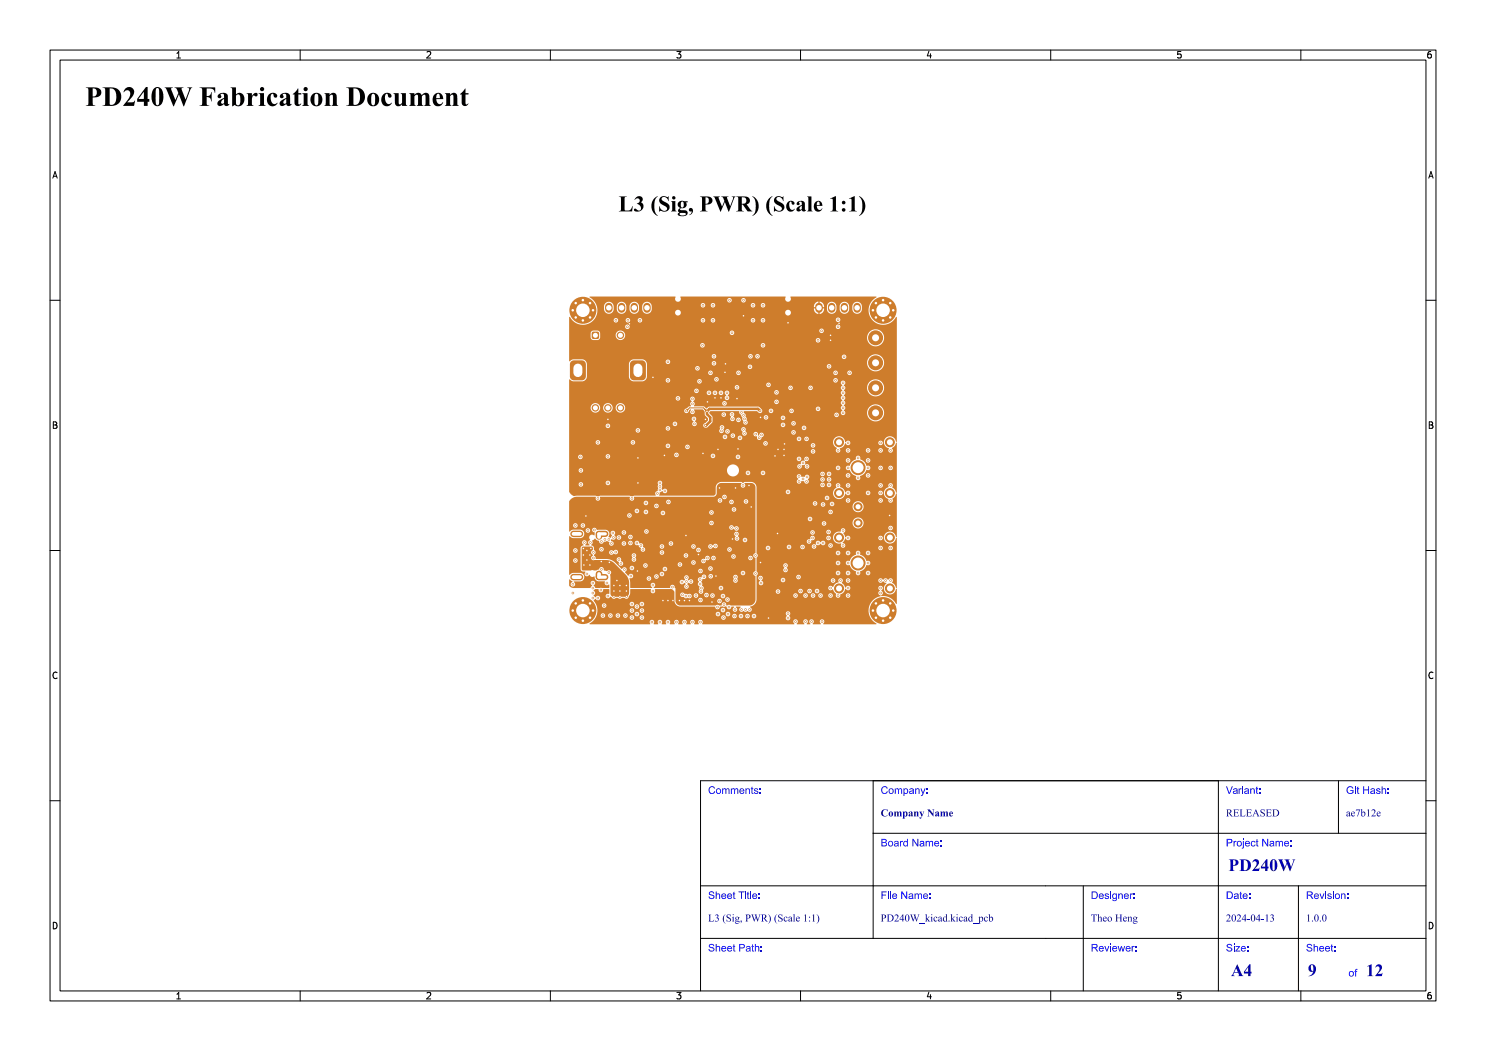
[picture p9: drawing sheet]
<svg xmlns="http://www.w3.org/2000/svg" width="297mm" height="210mm" viewBox="0 0 297 210" stroke-linecap="round" stroke-linejoin="round" font-family="sans-serif">
<defs><g id="words">
<text font-size="5.3" fill="#fff" x="17" y="21.5">PD240W Fabrication Document</text>
<text font-size="4.3" fill="#fff" x="116" y="42.5">L3 (Sig, PWR) (Scale 1:1)</text>
<g font-size="3.3" fill="#fff">
<text x="245.5" y="174.3">PD240W</text>
<text x="246" y="195.3">A4</text>
<text x="261.4" y="195.3">9</text>
<text x="273" y="195.3">12</text>
</g>
<g font-size="2" fill="#fff">
<text x="141.5" y="158.8">Comments:</text>
<text x="176" y="158.8">Company:</text>
<text x="245" y="158.8">Variant:</text>
<text x="269" y="158.8">Git Hash:</text>
<text x="176" y="163.3">Company Name</text>
<text x="245" y="163.3">RELEASED</text>
<text x="269" y="163.3">ae7b12e</text>
<text x="176" y="169.3">Board Name:</text>
<text x="245" y="169.3">Project Name:</text>
<text x="141.5" y="179.8">Sheet Title:</text>
<text x="176" y="179.8">File Name:</text>
<text x="218" y="179.8">Designer:</text>
<text x="245" y="179.8">Date:</text>
<text x="261" y="179.8">Revision:</text>
<text x="141.5" y="184.3">L3 (Sig, PWR) (Scale 1:1)</text>
<text x="176" y="184.3">PD240W_kicad.kicad_pcb</text>
<text x="218" y="184.3">Theo Heng</text>
<text x="245" y="184.3">2024-04-13</text>
<text x="261" y="184.3">1.0.0</text>
<text x="141.5" y="190.3">Sheet Path:</text>
<text x="218" y="190.3">Reviewer:</text>
<text x="245" y="190.3">Size:</text>
<text x="261" y="190.3">Sheet:</text>
<text x="269.5" y="195.3">of</text>
</g>
<g font-size="1.7" fill="#fff">
<text x="35" y="11.6">1</text>
<text x="85" y="11.6">2</text>
<text x="135" y="11.6">3</text>
<text x="185" y="11.6">4</text>
<text x="235" y="11.6">5</text>
<text x="285" y="11.6">6</text>
<text x="10.5" y="35.6">A</text>
<text x="285.5" y="35.6">A</text>
<text x="10.5" y="85.6">B</text>
<text x="285.5" y="85.6">B</text>
<text x="10.5" y="135.6">C</text>
<text x="285.5" y="135.6">C</text>
<text x="10.5" y="185.6">D</text>
<text x="285.5" y="185.6">D</text>
<text x="35" y="199.7">1</text>
<text x="85" y="199.7">2</text>
<text x="135" y="199.7">3</text>
<text x="185" y="199.7">4</text>
<text x="235" y="199.7">5</text>
<text x="285" y="199.7">6</text>
</g>
</g></defs>
<g fill="#ce7d2c">
<path d="M137.2 81.9l.2-.1 .1 .1-.1 .2z" fill-rule="evenodd"/>
<path d="M140.7 81.8l.2-.2 .4 .4-.2 .2z" fill-rule="evenodd"/>
<path d="M140.7 81.8l.2-.2 .4 .4-.2 .2z" fill-rule="evenodd"/>
<path d="M141 82l.1-.1 .2 .1-.2 .2z" fill-rule="evenodd"/>
</g>
<g fill="#ce7d2c">
<circle cx="171.5" cy="93.4" r="1.5"/>
<circle cx="167.7" cy="98.5" r="1"/>
<circle cx="167.7" cy="88.4" r="1"/>
<circle cx="177.9" cy="98.5" r="1"/>
<circle cx="177.9" cy="88.4" r="1"/>
<circle cx="171.5" cy="101.3" r=".9"/>
<circle cx="171.5" cy="112.5" r="1.5"/>
<circle cx="167.7" cy="117.6" r="1"/>
<circle cx="167.7" cy="107.4" r="1"/>
<circle cx="177.9" cy="117.6" r="1"/>
<circle cx="177.9" cy="107.4" r="1"/>
</g>
<path d="M163.7 61.3v.4M166.2 61.2v.5M168.8 61.2v.5M171.3 61.2v.5" fill="none" stroke="#ce7d2c" stroke-width="1.5"/>
<g fill="#ce7d2c">
<circle cx="114.5" cy="122" r=".4"/>
<circle cx="115.1" cy="120.6" r=".4"/>
<circle cx="115.1" cy="123.4" r=".4"/>
<circle cx="116.5" cy="120" r=".4"/>
<circle cx="116.5" cy="122" r="2.7"/>
<circle cx="116.5" cy="124" r=".4"/>
<circle cx="117.9" cy="120.6" r=".4"/>
<circle cx="117.9" cy="123.4" r=".4"/>
<circle cx="118.5" cy="122" r=".4"/>
</g>
<path d="M114.6 106.7h1.3M114.6 115.3h1.3M119.7 106.7h1.3M119.7 115.3h1.3M119.7 106.9v.3M119.7 114.7v.6" fill="none" stroke="#ce7d2c" stroke-width="1.3"/>
<g fill="#ce7d2c">
<circle cx="114.5" cy="62" r=".4"/>
<circle cx="115.1" cy="60.6" r=".4"/>
<circle cx="115.1" cy="63.4" r=".4"/>
<circle cx="116.5" cy="60" r=".4"/>
<circle cx="116.5" cy="62" r="2.7"/>
<circle cx="116.5" cy="64" r=".4"/>
<circle cx="117.9" cy="60.6" r=".4"/>
<circle cx="117.9" cy="63.4" r=".4"/>
<circle cx="118.5" cy="62" r=".4"/>
<circle cx="174.5" cy="62" r=".4"/>
<circle cx="175.1" cy="60.6" r=".4"/>
<circle cx="175.1" cy="63.4" r=".4"/>
<circle cx="176.5" cy="60" r=".4"/>
<circle cx="176.5" cy="62" r="2.7"/>
<circle cx="176.5" cy="64" r=".4"/>
<circle cx="177.9" cy="60.6" r=".4"/>
<circle cx="177.9" cy="63.4" r=".4"/>
<circle cx="178.5" cy="62" r=".4"/>
</g>
<path d="M121.7 61.3v.4M124.2 61.2v.5M126.8 61.2v.5M129.3 61.2v.5" fill="none" stroke="#ce7d2c" stroke-width="1.5"/>
<g fill="#ce7d2c">
<circle cx="171.5" cy="104.5" r=".9"/>
<circle cx="124" cy="67" r=".75"/>
<circle cx="119" cy="81.5" r=".75"/>
<circle cx="124" cy="81.5" r=".75"/>
<circle cx="121.5" cy="81.5" r=".75"/>
<circle cx="175" cy="67.5" r="1.5"/>
<circle cx="175" cy="72.5" r="1.5"/>
<circle cx="174.5" cy="122" r=".4"/>
<circle cx="175.1" cy="120.6" r=".4"/>
<circle cx="175.1" cy="123.4" r=".4"/>
<circle cx="176.5" cy="120" r=".4"/>
<circle cx="176.5" cy="122" r="2.7"/>
<circle cx="176.5" cy="124" r=".4"/>
<circle cx="177.9" cy="120.6" r=".4"/>
<circle cx="177.9" cy="123.4" r=".4"/>
<circle cx="178.5" cy="122" r=".4"/>
<circle cx="175" cy="77.5" r="1.5"/>
<circle cx="175" cy="82.5" r="1.5"/>
<circle cx="141.3" cy="82.2" r=".25"/>
<circle cx="151.9" cy="82.1" r=".25"/>
<circle cx="141" cy="85" r=".25"/>
<circle cx="137.2" cy="82.1" r=".25"/>
<circle cx="140" cy="119.9" r=".25"/>
<circle cx="136.4" cy="118.8" r=".25"/>
<circle cx="137.8" cy="120" r=".25"/>
<circle cx="143.8" cy="97.5" r=".25"/>
<circle cx="127.4" cy="114.1" r=".25"/>
<circle cx="149.7" cy="97" r=".25"/>
<circle cx="135.8" cy="120" r=".25"/>
<circle cx="139.6" cy="110.8" r=".25"/>
<circle cx="147" cy="97.5" r=".25"/>
<circle cx="146.4" cy="107.7" r=".25"/>
<circle cx="137.1" cy="107" r=".25"/>
<circle cx="117.1" cy="103.1" r=".25"/>
<circle cx="150.2" cy="101.3" r=".25"/>
<circle cx="142.3" cy="120.3" r=".25"/>
<circle cx="136.8" cy="120" r=".25"/>
<circle cx="143.1" cy="115.1" r=".25"/>
<circle cx="144.1" cy="79.5" r=".25"/>
<circle cx="147.3" cy="79.6" r=".25"/>
<circle cx="152" cy="112.4" r=".25"/>
<circle cx="127.5" cy="96.5" r=".25"/>
<circle cx="142.9" cy="79.5" r=".25"/>
<circle cx="155.4" cy="106.6" r=".25"/>
<circle cx="125.8" cy="64.7" r=".25"/>
<circle cx="132.5" cy="120" r=".25"/>
<circle cx="156.7" cy="91" r=".25"/>
<circle cx="154.9" cy="91.1" r=".25"/>
<circle cx="177.8" cy="103" r=".25"/>
<circle cx="167.7" cy="64.6" r=".25"/>
<circle cx="153.6" cy="123.5" r=".25"/>
<circle cx="130.5" cy="75.4" r=".25"/>
<circle cx="133.5" cy="120" r=".25"/>
<circle cx="145" cy="72.7" r=".25"/>
<circle cx="121.5" cy="83.8" r=".25"/>
<circle cx="155.5" cy="89.8" r=".25"/>
<circle cx="141" cy="83.8" r=".25"/>
<circle cx="144.9" cy="74.4" r=".25"/>
<circle cx="148.6" cy="63.1" r=".25"/>
<circle cx="141.4" cy="80.3" r=".25"/>
<circle cx="166" cy="67" r=".25"/>
<circle cx="156.7" cy="89.8" r=".25"/>
<circle cx="134.5" cy="120" r=".25"/>
<circle cx="156.8" cy="88.7" r=".25"/>
<circle cx="140.5" cy="90.6" r=".25"/>
<circle cx="132.8" cy="91" r=".25"/>
<circle cx="157.5" cy="64.5" r=".25"/>
<circle cx="127.5" cy="91.5" r=".25"/>
<circle cx="147.5" cy="89.7" r=".25"/>
<circle cx="166" cy="68" r=".25"/>
<circle cx="152" cy="83.4" r=".25"/>
<circle cx="143.5" cy="89.8" r=".25"/>
<circle cx="168.7" cy="71.3" r=".25"/>
<circle cx="169.8" cy="74.5" r=".25"/>
<circle cx="126" cy="108.5" r=".25"/>
<circle cx="127.3" cy="108.5" r=".25"/>
<circle cx="130.5" cy="118.1" r=".25"/>
<circle cx="130.5" cy="116.9" r=".25"/>
<circle cx="173.5" cy="110.5" r=".25"/>
<circle cx="169.5" cy="114.5" r=".25"/>
<circle cx="167.5" cy="112.5" r=".25"/>
<circle cx="169.5" cy="110.5" r=".25"/>
<circle cx="169.5" cy="112.5" r=".25"/>
<circle cx="167.5" cy="110.5" r=".25"/>
<circle cx="171.5" cy="114.5" r=".25"/>
<circle cx="161.8" cy="118.1" r=".25"/>
<circle cx="163.3" cy="118.1" r=".25"/>
<circle cx="159" cy="119" r=".25"/>
<circle cx="173.5" cy="112.5" r=".25"/>
<circle cx="164" cy="119" r=".25"/>
<circle cx="160" cy="118.1" r=".25"/>
<circle cx="167.5" cy="114.5" r=".25"/>
<circle cx="162.5" cy="119" r=".25"/>
<circle cx="171.5" cy="110.5" r=".25"/>
<circle cx="161" cy="119" r=".25"/>
<circle cx="173.5" cy="114.5" r=".25"/>
<circle cx="144.5" cy="121.9" r=".25"/>
<circle cx="143.8" cy="120.1" r=".25"/>
<circle cx="145.5" cy="122.7" r=".25"/>
<circle cx="164.4" cy="94.7" r=".25"/>
<circle cx="143.5" cy="122.7" r=".25"/>
<circle cx="165.7" cy="95.8" r=".25"/>
<circle cx="164.4" cy="96.9" r=".25"/>
<circle cx="144.5" cy="119.1" r=".25"/>
<circle cx="165.7" cy="94.7" r=".25"/>
<circle cx="128.3" cy="122" r=".25"/>
<circle cx="126.3" cy="123.4" r=".25"/>
<circle cx="145.4" cy="119.8" r=".25"/>
<circle cx="128.3" cy="123.4" r=".25"/>
<circle cx="145.7" cy="121.3" r=".25"/>
<circle cx="165.7" cy="96.9" r=".25"/>
<circle cx="126.3" cy="120.7" r=".25"/>
<circle cx="164.4" cy="95.8" r=".25"/>
<circle cx="144.6" cy="123.4" r=".25"/>
<circle cx="143.4" cy="121.3" r=".25"/>
<circle cx="144.7" cy="120.8" r=".25"/>
<circle cx="126.1" cy="115.1" r=".25"/>
<circle cx="124.7" cy="108.6" r=".25"/>
<circle cx="127.3" cy="121.2" r=".25"/>
<circle cx="128.3" cy="120.7" r=".25"/>
<circle cx="126.3" cy="122" r=".25"/>
<circle cx="127.3" cy="122.7" r=".25"/>
<circle cx="138.4" cy="82.3" r=".25"/>
<circle cx="133.6" cy="100.3" r=".25"/>
<circle cx="126.7" cy="111.8" r=".25"/>
<circle cx="145.4" cy="86.2" r=".25"/>
<circle cx="125.4" cy="65.3" r=".25"/>
<circle cx="122.2" cy="108.6" r=".25"/>
<circle cx="160.5" cy="92.5" r=".25"/>
<circle cx="120.8" cy="121" r=".25"/>
<circle cx="138.4" cy="79.7" r=".25"/>
<circle cx="118.5" cy="119.5" r=".25"/>
<circle cx="120.5" cy="123" r=".25"/>
<circle cx="138.1" cy="116.2" r=".25"/>
<circle cx="161.9" cy="103.7" r=".25"/>
<circle cx="129" cy="113" r=".25"/>
<circle cx="117.3" cy="114.7" r=".25"/>
<circle cx="147.2" cy="105.6" r=".25"/>
<circle cx="162.7" cy="109.2" r=".25"/>
<circle cx="148.6" cy="60" r=".25"/>
<circle cx="144.1" cy="78.5" r=".25"/>
<circle cx="120.9" cy="107.8" r=".25"/>
<circle cx="130.3" cy="124.3" r=".25"/>
<circle cx="168.5" cy="78.5" r=".25"/>
<circle cx="177" cy="116" r=".25"/>
<circle cx="145.3" cy="78.5" r=".25"/>
<circle cx="169.5" cy="95" r=".25"/>
<circle cx="142.1" cy="115.1" r=".25"/>
<circle cx="162.5" cy="89" r=".25"/>
<circle cx="167.5" cy="97" r=".25"/>
<circle cx="127.3" cy="102.1" r=".25"/>
<circle cx="151" cy="86.7" r=".25"/>
<circle cx="122.5" cy="106.5" r=".25"/>
<circle cx="116.8" cy="108.4" r=".25"/>
<circle cx="139.4" cy="73.6" r=".25"/>
<circle cx="162.5" cy="90.2" r=".25"/>
<circle cx="156.5" cy="115.9" r=".25"/>
<circle cx="176" cy="116" r=".25"/>
<circle cx="161.3" cy="95.3" r=".25"/>
<circle cx="131.9" cy="96.5" r=".25"/>
<circle cx="118.8" cy="105.9" r=".25"/>
<circle cx="155.2" cy="80.3" r=".25"/>
<circle cx="168.5" cy="82.5" r=".25"/>
<circle cx="147.2" cy="106.7" r=".25"/>
<circle cx="140" cy="124.3" r=".25"/>
<circle cx="169.5" cy="107.5" r=".25"/>
<circle cx="120.2" cy="108.2" r=".25"/>
<circle cx="126.7" cy="111" r=".25"/>
<circle cx="147.3" cy="107.6" r=".25"/>
<circle cx="156.5" cy="84.9" r=".25"/>
<circle cx="161.2" cy="96.2" r=".25"/>
<circle cx="169.5" cy="90" r=".25"/>
<circle cx="123.5" cy="123" r=".25"/>
<circle cx="147.6" cy="83.9" r=".25"/>
<circle cx="131.4" cy="98.6" r=".25"/>
<circle cx="153" cy="88.6" r=".25"/>
<circle cx="164.3" cy="124.2" r=".25"/>
<circle cx="171.5" cy="91.5" r=".25"/>
<circle cx="132.9" cy="98.1" r=".25"/>
<circle cx="142" cy="109.2" r=".25"/>
<circle cx="159.7" cy="91.7" r=".25"/>
<circle cx="159" cy="124.2" r=".25"/>
<circle cx="176" cy="93.5" r=".25"/>
<circle cx="142.2" cy="104.5" r=".25"/>
<circle cx="165.6" cy="106.3" r=".25"/>
<circle cx="163.5" cy="108.5" r=".25"/>
<circle cx="117.5" cy="106" r=".25"/>
<circle cx="173.5" cy="90" r=".25"/>
<circle cx="173.5" cy="98.5" r=".25"/>
<circle cx="129.1" cy="100.5" r=".25"/>
<circle cx="159.7" cy="87.7" r=".25"/>
<circle cx="168.5" cy="79.5" r=".25"/>
<circle cx="176" cy="107.5" r=".25"/>
<circle cx="178" cy="100" r=".25"/>
<circle cx="164.5" cy="100.8" r=".25"/>
<circle cx="137.2" cy="115.4" r=".25"/>
<circle cx="139.2" cy="78.1" r=".25"/>
<circle cx="122" cy="123" r=".25"/>
<circle cx="151" cy="111" r=".25"/>
<circle cx="162.9" cy="100.6" r=".25"/>
<circle cx="157.5" cy="123.5" r=".25"/>
<circle cx="155.2" cy="78.4" r=".25"/>
<circle cx="169.5" cy="97" r=".25"/>
<circle cx="169.5" cy="119" r=".25"/>
<circle cx="168.5" cy="77.5" r=".25"/>
<circle cx="169.5" cy="100" r=".25"/>
<circle cx="142.9" cy="78.5" r=".25"/>
<circle cx="133.5" cy="85.6" r=".25"/>
<circle cx="161.2" cy="87.7" r=".25"/>
<circle cx="135.9" cy="112.8" r=".25"/>
<circle cx="176" cy="98.5" r=".25"/>
<circle cx="168" cy="116" r=".25"/>
<circle cx="158" cy="77.5" r=".25"/>
<circle cx="150" cy="111.5" r=".25"/>
<circle cx="146.4" cy="83.7" r=".25"/>
<circle cx="168.5" cy="109" r=".25"/>
<circle cx="121.3" cy="116.5" r=".25"/>
<circle cx="126" cy="107.3" r=".25"/>
<circle cx="114.5" cy="116.7" r=".25"/>
<circle cx="133.5" cy="89.1" r=".25"/>
<circle cx="167.5" cy="65.3" r=".25"/>
<circle cx="166.5" cy="116" r=".25"/>
<circle cx="167.2" cy="82.9" r=".25"/>
<circle cx="125.8" cy="103" r=".25"/>
<circle cx="169.5" cy="116" r=".25"/>
<circle cx="164.5" cy="108.5" r=".25"/>
<circle cx="125.5" cy="64" r=".25"/>
<circle cx="169.5" cy="117.5" r=".25"/>
<circle cx="131.2" cy="101.1" r=".25"/>
<circle cx="121.5" cy="119.1" r=".25"/>
<circle cx="162.2" cy="124.2" r=".25"/>
<circle cx="159.7" cy="96.2" r=".25"/>
<circle cx="161.7" cy="108.2" r=".25"/>
<circle cx="161.3" cy="93.2" r=".25"/>
<circle cx="165.6" cy="107.5" r=".25"/>
<circle cx="145.8" cy="60" r=".25"/>
<circle cx="137.2" cy="116.2" r=".25"/>
<circle cx="135.2" cy="124.3" r=".25"/>
<circle cx="121.5" cy="96.5" r=".25"/>
<circle cx="129.2" cy="106.2" r=".25"/>
<circle cx="169.5" cy="88.5" r=".25"/>
<circle cx="134.9" cy="84.7" r=".25"/>
<circle cx="178" cy="116" r=".25"/>
<circle cx="115" cy="112" r=".25"/>
<circle cx="176" cy="117.5" r=".25"/>
<circle cx="166" cy="119" r=".25"/>
<circle cx="153.1" cy="83.4" r=".25"/>
<circle cx="135.2" cy="90.9" r=".25"/>
<circle cx="137.1" cy="111" r=".25"/>
<circle cx="139.6" cy="109.9" r=".25"/>
<circle cx="121.7" cy="114.4" r=".25"/>
<circle cx="141.4" cy="111.5" r=".25"/>
<circle cx="116.1" cy="94" r=".25"/>
<circle cx="152.5" cy="69" r=".25"/>
<circle cx="176" cy="88.5" r=".25"/>
<circle cx="149.1" cy="100.2" r=".25"/>
<circle cx="166" cy="117.5" r=".25"/>
<circle cx="142.7" cy="71.2" r=".25"/>
<circle cx="125" cy="123" r=".25"/>
<circle cx="115" cy="105" r=".25"/>
<circle cx="168.5" cy="80.5" r=".25"/>
<circle cx="167.5" cy="93.5" r=".25"/>
<circle cx="120.1" cy="117.9" r=".25"/>
<circle cx="158.6" cy="84.6" r=".25"/>
<circle cx="168.5" cy="81.5" r=".25"/>
<circle cx="115" cy="110" r=".25"/>
<circle cx="173.5" cy="92" r=".25"/>
<circle cx="160.4" cy="109.3" r=".25"/>
<circle cx="165.7" cy="73.2" r=".25"/>
<circle cx="169.5" cy="98.5" r=".25"/>
<circle cx="121.5" cy="85.1" r=".25"/>
<circle cx="138.8" cy="84.7" r=".25"/>
<circle cx="124.7" cy="106.4" r=".25"/>
<circle cx="151" cy="114.6" r=".25"/>
<circle cx="178" cy="93.5" r=".25"/>
<circle cx="124.8" cy="113.8" r=".25"/>
<circle cx="118.5" cy="118.5" r=".25"/>
<circle cx="159.6" cy="115.3" r=".25"/>
<circle cx="152" cy="115.5" r=".25"/>
<circle cx="154.1" cy="82.1" r=".25"/>
<circle cx="133.5" cy="124.3" r=".25"/>
<circle cx="176" cy="109.5" r=".25"/>
<circle cx="116.5" cy="105" r=".25"/>
<circle cx="114.5" cy="118.5" r=".25"/>
<circle cx="133.5" cy="72.3" r=".25"/>
<circle cx="146.2" cy="105.4" r=".25"/>
<circle cx="138.4" cy="124.3" r=".25"/>
<circle cx="148.9" cy="107.9" r=".25"/>
<circle cx="168.5" cy="106" r=".25"/>
<circle cx="136.3" cy="116.3" r=".25"/>
<circle cx="159.7" cy="95.2" r=".25"/>
<circle cx="132.5" cy="102.5" r=".25"/>
<circle cx="137.2" cy="117.2" r=".25"/>
<circle cx="161.2" cy="91.7" r=".25"/>
<circle cx="178" cy="105.5" r=".25"/>
<circle cx="152.2" cy="86.9" r=".25"/>
<circle cx="178" cy="97" r=".25"/>
<circle cx="162" cy="77.5" r=".25"/>
<circle cx="142.5" cy="91.1" r=".25"/>
<circle cx="151.4" cy="71.2" r=".25"/>
<circle cx="127.5" cy="86" r=".25"/>
<circle cx="120.2" cy="113.8" r=".25"/>
<circle cx="165.3" cy="99.5" r=".25"/>
<circle cx="136.8" cy="124.3" r=".25"/>
<circle cx="176" cy="118.5" r=".25"/>
<circle cx="142.7" cy="72.6" r=".25"/>
<circle cx="167.5" cy="90" r=".25"/>
<circle cx="147.5" cy="91.3" r=".25"/>
<circle cx="119.5" cy="119.5" r=".25"/>
<circle cx="122.6" cy="107.4" r=".25"/>
<circle cx="145.8" cy="109.8" r=".25"/>
<circle cx="116.1" cy="96.8" r=".25"/>
<circle cx="142" cy="74.5" r=".25"/>
<circle cx="140.4" cy="69" r=".25"/>
<circle cx="157.7" cy="109.3" r=".25"/>
<circle cx="146.7" cy="101.8" r=".25"/>
<circle cx="162.4" cy="106.4" r=".25"/>
<circle cx="161" cy="124.2" r=".25"/>
<circle cx="118.5" cy="117.5" r=".25"/>
<circle cx="118.5" cy="116.5" r=".25"/>
<circle cx="167.5" cy="63.9" r=".25"/>
<circle cx="121.5" cy="91.2" r=".25"/>
<circle cx="173.5" cy="93.5" r=".25"/>
<circle cx="158.6" cy="86.4" r=".25"/>
<circle cx="159.8" cy="93.2" r=".25"/>
<circle cx="131.9" cy="124.3" r=".25"/>
<circle cx="156.5" cy="83.5" r=".25"/>
<circle cx="143.2" cy="75.8" r=".25"/>
<circle cx="116" cy="91.3" r=".25"/>
<circle cx="178" cy="90" r=".25"/>
<circle cx="123.7" cy="107.4" r=".25"/>
<circle cx="164.7" cy="104.6" r=".25"/>
<circle cx="167.5" cy="119" r=".25"/>
<circle cx="138.4" cy="80.7" r=".25"/>
<circle cx="129.1" cy="102.3" r=".25"/>
<circle cx="153.5" cy="109.5" r=".25"/>
<circle cx="176" cy="97" r=".25"/>
<circle cx="160.5" cy="95.7" r=".25"/>
<circle cx="150" cy="71.2" r=".25"/>
<circle cx="153.6" cy="76.9" r=".25"/>
<circle cx="162.4" cy="107.5" r=".25"/>
<circle cx="167" cy="76" r=".25"/>
<circle cx="168.5" cy="76.5" r=".25"/>
<circle cx="171.5" cy="95.5" r=".25"/>
<circle cx="169.5" cy="93.5" r=".25"/>
<circle cx="178" cy="109.5" r=".25"/>
<circle cx="169.5" cy="92" r=".25"/>
<circle cx="163.5" cy="81.7" r=".25"/>
<circle cx="157.5" cy="98.3" r=".25"/>
<circle cx="146.6" cy="111.2" r=".25"/>
<circle cx="141.2" cy="118.9" r=".25"/>
<circle cx="131.2" cy="115.2" r=".25"/>
<circle cx="142.2" cy="102.4" r=".25"/>
<circle cx="176" cy="90" r=".25"/>
<circle cx="143.9" cy="100" r=".25"/>
<circle cx="132.3" cy="114.7" r=".25"/>
<circle cx="138.7" cy="83.7" r=".25"/>
<circle cx="121.7" cy="107.8" r=".25"/>
<circle cx="167" cy="74.5" r=".25"/>
<circle cx="176" cy="100" r=".25"/>
<circle cx="147.3" cy="77.4" r=".25"/>
<circle cx="173.5" cy="95" r=".25"/>
<circle cx="118" cy="108.4" r=".25"/>
<circle cx="166" cy="109" r=".25"/>
<circle cx="139.8" cy="76.2" r=".25"/>
<circle cx="142.4" cy="119" r=".25"/>
<circle cx="120.2" cy="109.8" r=".25"/>
<circle cx="120.2" cy="112.2" r=".25"/>
<circle cx="125.2" cy="118.1" r=".25"/>
<circle cx="121.8" cy="112.4" r=".25"/>
<circle cx="117.3" cy="111.9" r=".25"/>
<circle cx="116.6" cy="110.9" r=".25"/>
<circle cx="116.7" cy="112.9" r=".25"/>
<circle cx="118.1" cy="109.6" r=".25"/>
<circle cx="125.2" cy="119.2" r=".25"/>
<circle cx="116.6" cy="109.6" r=".25"/>
<circle cx="123.9" cy="118.1" r=".25"/>
<circle cx="117.9" cy="110.9" r=".25"/>
<circle cx="122.7" cy="118.1" r=".25"/>
<circle cx="117.3" cy="110" r=".25"/>
<circle cx="123.9" cy="117" r=".25"/>
<circle cx="122.7" cy="117" r=".25"/>
<circle cx="125.2" cy="117" r=".25"/>
<circle cx="117.9" cy="112.9" r=".25"/>
<circle cx="123.9" cy="119.2" r=".25"/>
<circle cx="123.3" cy="116" r=".25"/>
<circle cx="122.7" cy="119.2" r=".25"/>
<circle cx="128.1" cy="109" r=".25"/>
<circle cx="132.3" cy="109.2" r=".25"/>
<circle cx="132.9" cy="113.7" r=".25"/>
<circle cx="132.3" cy="110.4" r=".25"/>
<circle cx="129.7" cy="115.6" r=".25"/>
<circle cx="146.9" cy="121.8" r=".25"/>
<circle cx="147" cy="115.3" r=".25"/>
<circle cx="148.2" cy="121.8" r=".25"/>
<circle cx="149" cy="121.8" r=".25"/>
<circle cx="149.4" cy="123.1" r=".25"/>
<circle cx="149.8" cy="121.8" r=".25"/>
<circle cx="147" cy="116" r=".25"/>
<circle cx="146.8" cy="123.1" r=".25"/>
<circle cx="148.5" cy="114.5" r=".25"/>
<circle cx="160.7" cy="85.5" r=".25"/>
<circle cx="145.3" cy="79.5" r=".25"/>
<circle cx="155.5" cy="118.2" r=".25"/>
<circle cx="141.7" cy="78.5" r=".25"/>
<circle cx="144.8" cy="80.6" r=".25"/>
<circle cx="133.5" cy="76" r=".25"/>
<circle cx="147.9" cy="87.5" r=".25"/>
<circle cx="144.9" cy="87.3" r=".25"/>
<circle cx="146.5" cy="87" r=".25"/>
<circle cx="119.5" cy="88.4" r=".25"/>
<circle cx="126.5" cy="88.4" r=".25"/>
<circle cx="119.5" cy="99.6" r=".25"/>
<circle cx="126.3" cy="99.6" r=".25"/>
<circle cx="166.3" cy="100.7" r=".25"/>
<circle cx="127.9" cy="64" r=".25"/>
<circle cx="123.1" cy="64" r=".25"/>
<circle cx="123.1" cy="110.3" r=".25"/>
<circle cx="118.6" cy="110.4" r=".25"/>
<circle cx="124.1" cy="112.6" r=".25"/>
<circle cx="118.6" cy="111.5" r=".25"/>
<circle cx="123.7" cy="111.8" r=".25"/>
<circle cx="122.2" cy="110.4" r=".25"/>
<circle cx="149.9" cy="73.3" r=".25"/>
<circle cx="147.6" cy="74.5" r=".25"/>
<circle cx="139.9" cy="115.8" r=".25"/>
<circle cx="138.6" cy="112.4" r=".25"/>
<circle cx="140.7" cy="115.2" r=".25"/>
<circle cx="142" cy="113.6" r=".25"/>
<circle cx="138.6" cy="109.2" r=".25"/>
<circle cx="140" cy="114.1" r=".25"/>
<circle cx="150.5" cy="64" r=".25"/>
<circle cx="143" cy="109.1" r=".25"/>
<circle cx="148.6" cy="85.8" r=".25"/>
<circle cx="142.6" cy="111.5" r=".25"/>
<circle cx="142.5" cy="64" r=".25"/>
<circle cx="148.8" cy="86.6" r=".25"/>
<circle cx="152.1" cy="116.5" r=".25"/>
<circle cx="134.4" cy="117.3" r=".25"/>
<circle cx="166" cy="102.3" r=".25"/>
<circle cx="157.5" cy="122.6" r=".25"/>
<circle cx="151.7" cy="87.5" r=".25"/>
<circle cx="144.1" cy="117.5" r=".25"/>
<circle cx="150.7" cy="123.1" r=".25"/>
<circle cx="148.1" cy="123.1" r=".25"/>
<circle cx="126.3" cy="113.5" r=".25"/>
<circle cx="134.1" cy="108.6" r=".25"/>
<circle cx="137.1" cy="119.1" r=".25"/>
<circle cx="140.1" cy="118.2" r=".25"/>
<circle cx="144.8" cy="99.3" r=".25"/>
<circle cx="157" cy="113.9" r=".25"/>
<circle cx="140.2" cy="117.5" r=".25"/>
<circle cx="157" cy="113" r=".25"/>
<circle cx="146.2" cy="100.3" r=".25"/>
<circle cx="148.5" cy="97" r=".25"/>
<circle cx="139.9" cy="116.7" r=".25"/>
<circle cx="137.4" cy="89.3" r=".25"/>
<circle cx="135.5" cy="79.6" r=".25"/>
<circle cx="131.9" cy="97.2" r=".25"/>
<circle cx="144.3" cy="85.4" r=".25"/>
<circle cx="144.2" cy="86.1" r=".25"/>
<circle cx="131.9" cy="97.9" r=".25"/>
<circle cx="149.5" cy="94.5" r=".25"/>
<circle cx="137.8" cy="119.1" r=".25"/>
<circle cx="140.6" cy="112.1" r=".25"/>
<circle cx="152.5" cy="94.5" r=".25"/>
<circle cx="142.5" cy="61" r=".25"/>
<circle cx="150.5" cy="61" r=".25"/>
<circle cx="152.5" cy="64" r=".25"/>
<circle cx="148.6" cy="83" r=".25"/>
<circle cx="152.5" cy="61" r=".25"/>
<circle cx="158.2" cy="82.1" r=".25"/>
<circle cx="148.2" cy="82.4" r=".25"/>
<circle cx="146.3" cy="66.5" r=".25"/>
<circle cx="146.3" cy="82.8" r=".25"/>
<circle cx="164.2" cy="66.1" r=".25"/>
<circle cx="149" cy="84.4" r=".25"/>
<circle cx="148.8" cy="83.7" r=".25"/>
<circle cx="163.5" cy="68" r=".25"/>
<circle cx="140.5" cy="61" r=".25"/>
<circle cx="140.5" cy="64" r=".25"/>
<circle cx="144.7" cy="82.8" r=".25"/>
<circle cx="139.1" cy="119" r=".25"/>
<circle cx="128.5" cy="109.8" r=".25"/>
</g>
<g fill="#ce7d2c">
<path d="M118.4 66.3h1l.3 .1 .1 1-.2 .3h-1l-.3-.1-.1-1z" fill-rule="evenodd"/>
<path d="M114.1 72.3l.6-.3h1.8l.4 .3 .2 .5v2.4l-.3 .6-.5 .2h-1.6l-.6-.3-.2-.5v-2.4z" fill-rule="evenodd"/>
<path d="M126.1 72.3l.6-.3h1.8l.4 .3 .2 .5v2.4l-.3 .6-.5 .2h-1.6l-.6-.3-.2-.5v-2.4z" fill-rule="evenodd"/>
</g>
<path d="M141.3 82.8l.7 .6" fill="none" stroke="#ce7d2c" stroke-width=".5"/>
<circle cx="141.3" cy="82.2" r=".1" fill="#ce7d2c"/>
<path d="M142 83.4v.8l-1 .8M151.9 82.1l-.4-.4h-9.7l-.5 .5v.6" fill="none" stroke="#ce7d2c" stroke-width=".5"/>
<path d="M137.2 82.1l.6-.6h2.8l.7 .7" fill="none" stroke="#ce7d2c" stroke-width=".2"/>
<g fill="#ce7d2c">
<path d="M140.9 81.9l.1-.1 .4 .2-.3 .3z" fill-rule="evenodd"/>
<path d="M117.8 59.3h17.2a.62 .62 0 0 0 .2 .9 .62 .62 0 0 0 .8-.3h9.4v.2a.45 .45 0 0 0 .5 .4 .45 .45 0 0 0 .3-.6h2v.2a.45 .45 0 0 0 .6 .3 .45 .45 0 0 0 0-.8 .45 .45 0 0 0-.6 .3h-2l-.2-.3a.45 .45 0 0 0-.6 .3h-9.4v-.6h21a.62 .62 0 0 0 .1 .9 .62 .62 0 0 0 .9-.1 .62 .62 0 0 0 0-.8h17.1l.1 .1a2.94 2.94 0 0 0-.7 4.7 2.94 2.94 0 0 0 4.7-.8v24.9l-.1 .1a1.23 1.23 0 0 0-1.3-1.1 1.23 1.23 0 0 0-1.2 1.1 1.23 1.23 0 0 0 1.1 1.3 .5 .5 0 0 0 0 .8 .5 .5 0 0 0 .8-.2 .5 .5 0 0 0-.2-.7l.5-.3 .4-.8v10h-.1a1.27 1.27 0 0 0-.8-1 .5 .5 0 0 0 .1-.7 .5 .5 0 0 0-.7 0 .5 .5 0 0 0-.1 .6 1.26 1.26 0 0 0-.9 1.3 1.26 1.26 0 0 0 .9 1.2 .49 .49 0 0 0 .5 .6 .49 .49 0 0 0 .3-.8l.4-.3 .4-.7v8.7l-.1 .1a1.22 1.22 0 0 0-1.5-1.2 1.22 1.22 0 0 0-.7 1.8 1.22 1.22 0 0 0 1.9 .2l.4-.7v9.9l-.1 .1a1.57 1.57 0 0 0-.8-1.1 .49 .49 0 0 0-.1-.8 .49 .49 0 0 0-.7 .3 .55 .55 0 0 0-.5-.4 .55 .55 0 0 0-.5 .4 .47 .47 0 0 0-.7-.3 .47 .47 0 0 0-.1 .7 .47 .47 0 0 0 .8-.2l.7 .5a1.24 1.24 0 0 0 .1 2.1 1.24 1.24 0 0 0 1.8-1.1l.1 .1v3a3.4 3.4 0 0 0-3.1-1.6 .63 .63 0 0 0 0-1.1 .47 .47 0 0 0 .3-.7 .47 .47 0 0 0-.7-.1 .47 .47 0 0 0 .2 .8 .61 .61 0 0 0-.3 .6 .61 .61 0 0 0 .4 .5 2.99 2.99 0 0 0-2.4 2.5 2.99 2.99 0 0 0 1.6 3.1h-10.7a.49 .49 0 0 0 .2-.8 .49 .49 0 0 0-.8 0 .49 .49 0 0 0 .2 .8h-1.6a.59 .59 0 0 0-.4-1 .57 .57 0 0 0-.2 1h-.7a.49 .49 0 0 0 .2-.8 .49 .49 0 0 0-.8 0 .49 .49 0 0 0 .2 .8h-1.5a.59 .59 0 0 0-.4-1 .57 .57 0 0 0-.2 1h-18.4a.49 .49 0 0 0 0-.7 .49 .49 0 0 0-.7 0 .49 .49 0 0 0 .1 .7h-.9a.51 .51 0 0 0-.1-.7 .51 .51 0 0 0-.7 0v.7h-.8a.51 .51 0 0 0-.1-.7 .51 .51 0 0 0-.7 0v.7h-.8a.51 .51 0 0 0-.1-.7 .51 .51 0 0 0-.7 0v.7h-.9a.5 .5 0 0 0-.1-.7 .5 .5 0 0 0-.7 .1v.6h-.9a.49 .49 0 0 0 0-.7 .49 .49 0 0 0-.7 0 .49 .49 0 0 0 .1 .7h-.9a.51 .51 0 0 0-.1-.7 .51 .51 0 0 0-.7 0v.7h-12v-.1a2.85 2.85 0 0 0 1.3-1.7h.8v.2a.45 .45 0 0 0 .6 .4 .45 .45 0 0 0 .4-.6h.5v.2a.45 .45 0 0 0 .6 .4 .45 .45 0 0 0 .4-.6h.5v.2a.45 .45 0 0 0 .6 .4 .45 .45 0 0 0 .4-.6h.5v.2a.45 .45 0 0 0 .8 .2h.5v.2a.45 .45 0 0 0 .6 .4 .45 .45 0 0 0 .4-.6h1v.2a.45 .45 0 0 0 .6 .4 .45 .45 0 0 0 .4-.6h15.3v.2a.45 .45 0 0 0 .7 .3 .45 .45 0 0 0 0-.8 .45 .45 0 0 0-.7 .3h-15.3l-.3-.3a.45 .45 0 0 0-.7 .3h-1l-.3-.3a.45 .45 0 0 0-.7 .3h-.5l.2-.4-.2-.3h1.5v.2a.45 .45 0 0 0 .6 .4 .45 .45 0 0 0 .4-.6h15.2v.2a.45 .45 0 0 0 .6 .4 .45 .45 0 0 0 .3-.6h1.1v.2a.45 .45 0 0 0 .8 .2h.5v.2a.45 .45 0 0 0 .6 .4 .45 .45 0 0 0 .4-.6h.3v.2a.45 .45 0 0 0 .6 .4 .45 .45 0 0 0 .4-.6h.3v.2a.45 .45 0 0 0 .6 .4 .45 .45 0 0 0 .4-.6h.3v.2a.45 .45 0 0 0 .7 .3 .45 .45 0 0 0 0-.8 .45 .45 0 0 0-.7 .3h-.3l-.4-.4-.4 .1-.2 .3h-.3l-.4-.4-.4 .1-.2 .3h-.3l-.4-.4-.4 .1-.2 .3h-.5l.1-.5h11.1l.3 .5a.49 .49 0 0 0-.2 .8 .49 .49 0 0 0 .7 0 .49 .49 0 0 0-.1-.8 .46 .46 0 0 0 .1-.8 .46 .46 0 0 0-.8 .3h-11.1l-.5-.3-.4 .4h-1.1a.45 .45 0 0 0-.4-.4 .45 .45 0 0 0-.5 .4h-15.2l-.3-.3a.45 .45 0 0 0-.7 .3h-1.6a.45 .45 0 0 0-.7 .3h-.5l-.3-.3a.45 .45 0 0 0-.7 .3h-.5l-.3-.3a.45 .45 0 0 0-.7 .3h-.5l-.3-.3a.45 .45 0 0 0-.7 .3h-.8l.2-1h6.4a.45 .45 0 0 0 .5 .6 .45 .45 0 0 0 .5-.6h1v.2a.45 .45 0 0 0 .6 .3 .45 .45 0 0 0 .3-.6h15.3v.2a.45 .45 0 0 0 .7 .3 .45 .45 0 0 0 0-.8 .45 .45 0 0 0-.7 .3h-15.3l-.5-.3-.4 .4h-1a.45 .45 0 0 0-.5-.4 .45 .45 0 0 0-.5 .4h-6.4l-.2-1h1.1a.45 .45 0 0 0 .6 .5 .45 .45 0 0 0 .1-.8h4.8l.2 .5h.8v.2a.45 .45 0 0 0 .7 .3 .45 .45 0 0 0 0-.8 .45 .45 0 0 0-.7 .3h-.4l.3-.1 .1-.4h1v.2a.45 .45 0 0 0 .7 .3 .45 .45 0 0 0 0-.8 .45 .45 0 0 0-.7 .3h-1l-.2-.3-.4-.1-.4 .4-5.1-.1-.4 .4h-1.1l-.6-.9 .4-.4a.5 .5 0 0 0 .6 .3 .5 .5 0 0 0 .3-.7l-.5-.1-.3 .2a.33 .33 0 0 1-.4-.2 .33 .33 0 0 1 .2-.4v-.5a.22 .22 0 0 1-.3-.2 .22 .22 0 0 1 .3-.2l.7-.1a.5 .5 0 0 0 .5 .7 .5 .5 0 0 0 .5-.7h1.2l-.1 1a.46 .46 0 0 0-.6 .2 .46 .46 0 0 0 .2 .6 .46 .46 0 0 0 .6-.2h.2a.7 .7 0 0 0 1 .2h.4a.51 .51 0 0 0 .8 0h.5a.59 .59 0 0 0 1-.5l.2-1.3h4.1a.51 .51 0 0 0 0 .7 .51 .51 0 0 0 .7 0 .51 .51 0 0 0 .1-.7l3.2-.1 .3 .2 .4 .5 .1 2.2 .3 .4 .5 .3h7.2a.52 .52 0 0 0 .5 .6 .52 .52 0 0 0 .5-.6h1.3a.52 .52 0 0 0 .5 .6 .52 .52 0 0 0 .5-.6h.5l.1 .1a.47 .47 0 0 0-.3 .7 .47 .47 0 0 0 .8 .1 .47 .47 0 0 0-.2-.8v-.1l1 .1a.53 .53 0 0 0-.3 .8 .53 .53 0 0 0 .9 0 .57 .57 0 0 0 .7 0 .48 .48 0 0 0 .8-.1 .48 .48 0 0 0-.3-.7l.7-.4 .4-.4 .2-.6v-1h7.4v.2a.45 .45 0 0 0 .5 .4 .45 .45 0 0 0 .3-.6h1.1v.2a.45 .45 0 0 0 .6 .4 .45 .45 0 0 0 .4-.6h.5v.2a.45 .45 0 0 0 .6 .4 .45 .45 0 0 0 .4-.6h.5v.2a.45 .45 0 0 0 .6 .4 .45 .45 0 0 0 .4-.6h1v.2a.45 .45 0 0 0 .7 .3 .45 .45 0 0 0 0-.8 .45 .45 0 0 0-.7 .3h-1l-.4-.4-.4 .1-.2 .3h-.5a.45 .45 0 0 0-.5-.4 .45 .45 0 0 0-.5 .4h-.5l-.4-.4-.4 .1-.2 .3h-1.1a.45 .45 0 0 0-.4-.4 .45 .45 0 0 0-.4 .4h-7.4v-.8h3.9v.2a.45 .45 0 0 0 .5 .3 .45 .45 0 0 0 .3-.6h3.6v.2a.45 .45 0 0 0 .6 .3 .45 .45 0 0 0 .4-.5h.8v.2a.45 .45 0 0 0 .6 .3 .45 .45 0 0 0 .4-.5h.5v.2a.45 .45 0 0 0 .7 .3 .45 .45 0 0 0 0-.8 .45 .45 0 0 0-.7 .3h-.5l-.4-.4-.4 .1-.2 .3h-.8a.45 .45 0 0 0-.5-.4 .45 .45 0 0 0-.5 .4h-3.6l-.5-.3-.3 .4h-3.9v-.7h14.3a.51 .51 0 0 0 .4 .5 .51 .51 0 0 0 .6-.1l.6 .8a.52 .52 0 0 0 .1 .7 .52 .52 0 0 0 .7 0l.1-.4h1a.45 .45 0 0 0 .6 .6 .45 .45 0 0 0 .2-.8 .45 .45 0 0 0-.7 .2h-1.1l-.1-.1a1.77 1.77 0 0 0 1.1-1.2 .48 .48 0 0 0 .5 .4 .48 .48 0 0 0 .4-.6 .48 .48 0 0 0-.6-.3l-.4 .3-.3-.6-.4-.3 .2-.6h.6a.46 .46 0 0 0 .6 .5 .46 .46 0 0 0 .2-.7 .46 .46 0 0 0-.7 .1l-.1 .1h-.6a.49 .49 0 0 0-.6-.3 .49 .49 0 0 0-.2 .8h-.1a1.48 1.48 0 0 0-1 .9l-.3-.2a.45 .45 0 0 0-.7 .3h-14.3v-2h.3l.1 .4 .3 .2a.49 .49 0 0 0-.1 .8 .49 .49 0 0 0 .7-.1 .49 .49 0 0 0-.3-.7l.1-.2h3.7v.2a.45 .45 0 0 0 .5 .4 .45 .45 0 0 0 .5-.5h9v.2a.45 .45 0 0 0 .7 .3 .45 .45 0 0 0 0-.8 .45 .45 0 0 0-.7 .3h-9v-.1a.45 .45 0 0 0-.5-.4 .45 .45 0 0 0-.5 .4h-3.7l.2-.2-.1-.4h6.7v.2a.45 .45 0 0 0 .7 .3 .45 .45 0 0 0 0-.8 .45 .45 0 0 0-.7 .3h-6.7l-.5-.2-.4 .4h-.3v-.3l.2-.3v-.4h15.6a.45 .45 0 0 0 .5 .6 .45 .45 0 0 0 .5-.6h1v.2a.45 .45 0 0 0 .7 .3 .45 .45 0 0 0 0-.8 .45 .45 0 0 0-.7 .3h-1l-.3-.3a.45 .45 0 0 0-.7 .3h-15.6l-.2-.2v-1.3h5.3l.3 .5a.46 .46 0 0 0-.3 .7 .46 .46 0 0 0 .7 .1 .46 .46 0 0 0 .1-.7l-.1-.1a.46 .46 0 0 0 .1-.8 .46 .46 0 0 0-.8 .3h-5.3v-.5h15.8v.2a.45 .45 0 0 0 .6 .4 .45 .45 0 0 0 .4-.6h1v.2a.65 .65 0 0 0 .9 .4l.2 .4 .5 .6a.35 .35 0 0 1 .4 .1 .35 .35 0 0 1 0 .3 .45 .45 0 0 0 .5 .6 .45 .45 0 0 0 .5-.6h1v.2a.45 .45 0 0 0 .7 .3 .45 .45 0 0 0 0-.8 .45 .45 0 0 0-.7 .3h-1v-.3a1.98 1.98 0 0 0 1.2-1.2 .48 .48 0 0 0 .8-.5 .48 .48 0 0 0-.8-.3 2.04 2.04 0 0 0-1.3-1.3l.1-.4h1v.2a.45 .45 0 0 0 .7 .3 .45 .45 0 0 0 0-.8 .45 .45 0 0 0-.7 .3h-1l-.1-.1a.49 .49 0 0 0-.7-.2 .49 .49 0 0 0-.1 .7l-.1 .1a2.6 2.6 0 0 0-1.3 1.2h-.1a.45 .45 0 0 0-.6 .3h-1l-.3-.3a.45 .45 0 0 0-.7 .3h-15.8v-.9a.85 .85 0 0 0 0-1.1h15.8v.2a.45 .45 0 0 0 .6 .4 .45 .45 0 0 0 .4-.6h1v.2a.45 .45 0 0 0 .7 .3 .45 .45 0 0 0 0-.8 .45 .45 0 0 0-.7 .3h-1l-.3-.3a.45 .45 0 0 0-.7 .3h-15.8v-1h1.8v.2a.45 .45 0 0 0 .7 .3 .45 .45 0 0 0 .2-.7h3.3v.2a.45 .45 0 0 0 .6 .4 .45 .45 0 0 0 .4-.6h1.7v.2a.45 .45 0 0 0 .6 .3 .45 .45 0 0 0 .3-.6h1.4v.2a.48 .48 0 0 0 .7 .3 .48 .48 0 0 0 .2-.7h.1a.57 .57 0 0 0 .8-.3l.3 .3h1.2v.2a.45 .45 0 0 0 .7 .3 .45 .45 0 0 0 0-.8 .45 .45 0 0 0-.7 .3h-.8a.48 .48 0 0 0 0-.8 .48 .48 0 0 0-.7 .3 .5 .5 0 0 0-.7-.3 .5 .5 0 0 0-.2 .7h-.6l-.3 .3h-1.4l-.3-.2a.45 .45 0 0 0-.6 .3h-1.7l-.4-.3a.45 .45 0 0 0-.6 .3h-3.3l-.5-.2-.4 .4h-1.8v-1.3h10a.48 .48 0 0 0 .6 .5 .48 .48 0 0 0 .4-.7 .45 .45 0 0 0 .7-.5h2.2v.2a.45 .45 0 0 0 .6 .3 .45 .45 0 0 0 .3-.6h.5v.2a1.29 1.29 0 0 0 1.6 1.1v.3a.45 .45 0 0 0 .5 .5h6.9v.2a.45 .45 0 0 0 .6 .4 .45 .45 0 0 0 .4-.6h1v.2a.45 .45 0 0 0 .7 .3 .45 .45 0 0 0 0-.8 .45 .45 0 0 0-.7 .3h-1l-.3-.3a.45 .45 0 0 0-.7 .3h-6.8a.5 .5 0 0 0 .2-.6 .5 .5 0 0 0-.5-.3l.6-.9a.5 .5 0 0 0 .5 .3 .5 .5 0 0 0 .5-.5h5.5v.2a.45 .45 0 0 0 .7 .3 .45 .45 0 0 0 0-.8 .45 .45 0 0 0-.7 .3h-5.5l-.4-.3-.6 .3-.4-.9a.48 .48 0 0 0 .3-.6 .48 .48 0 0 0-.6-.3 .48 .48 0 0 0-.3 .6 1.2 1.2 0 0 0-1.5 1.1h-.5l-.3-.2h-.4l-.2 .3h-2.2l-.1-.1a.49 .49 0 0 0-.6-.2 .49 .49 0 0 0-.3 .7h-.4l-.3 .3h-10v-1.8h10.7a.45 .45 0 0 0 .6 .6 .45 .45 0 0 0 .3-.7h2.3v.2a.45 .45 0 0 0 .7 .3 .45 .45 0 0 0 0-.8 .45 .45 0 0 0-.7 .3h-2.3l-.5-.3-.4 .4h-10.7v-1.8h13a.45 .45 0 0 0 .6 .5 .45 .45 0 0 0 .3-.6h5.3v.2a1.1 1.1 0 0 0 1.7 .8h5.4v.2a.45 .45 0 0 0 .7 .3 .45 .45 0 0 0 0-.8 .45 .45 0 0 0-.7 .3h-5.4l.1-.1a1.1 1.1 0 0 0-.2-1.8 1.1 1.1 0 0 0-1.6 .9h-5.3l-.5-.3-.4 .4h-13v-.9h10.2v.2a.45 .45 0 0 0 .7 .3 .45 .45 0 0 0 0-.8 .45 .45 0 0 0-.7 .3h-10.2v-1.4h14.3v.2a.45 .45 0 0 0 .7 .3 .45 .45 0 0 0 0-.8 .45 .45 0 0 0-.7 .3h-14.3v-1.7h11.2v.2a.45 .45 0 0 0 .5 .4 .45 .45 0 0 0 .4-.4h.7v.2a.45 .45 0 0 0 .8 .3h5.6v.1a1.1 1.1 0 0 0 1.7 .9 1.1 1.1 0 0 0 0-1.9 1.1 1.1 0 0 0-1.7 .9h-5.6l.1-.6h.9v.2a.45 .45 0 0 0 .7 .3 .45 .45 0 0 0 0-.8 .45 .45 0 0 0-.7 .3h-.9l-.2-.2a.45 .45 0 0 0-.7 .3h-.7a.45 .45 0 0 0-.3-.6 .45 .45 0 0 0-.6 .4h-11.2v-1.1h13.6l.1 .4 .3 .2 3.8-.1v.2a.45 .45 0 0 0 .6 .4 .45 .45 0 0 0 .4-.6h5.5v.2a.45 .45 0 0 0 .7 .3 .45 .45 0 0 0 0-.8 .45 .45 0 0 0-.7 .3h-5.5l-.3-.3a.45 .45 0 0 0-.7 .3h-3.5a.45 .45 0 0 0 .1-.8 .45 .45 0 0 0-.8 .3h-13.6v-1.2h5.8v.2a.45 .45 0 0 0 .5 .4 .45 .45 0 0 0 .4-.4h8.6v.2a1.24 1.24 0 0 0 1.2 1.1 1.24 1.24 0 0 0 1.3-1.1 .5 .5 0 0 0 .5 .3 .5 .5 0 0 0 .5-.5h3v.2a.45 .45 0 0 0 .6 .3 .45 .45 0 0 0 .4-.5h1.5v.2a.45 .45 0 0 0 .7 .3 .45 .45 0 0 0 0-.8 .45 .45 0 0 0-.7 .3h-1.5l-.4-.3h-.4l-.2 .3h-3a.5 .5 0 0 0-.5-.4 .5 .5 0 0 0-.5 .4 1.97 1.97 0 0 0-1.1-1.2l.1-.3h1v.2a.45 .45 0 0 0 .6 .4 .45 .45 0 0 0 .4-.6h5.5v.2a.45 .45 0 0 0 .7 .3 .45 .45 0 0 0 0-.8 .45 .45 0 0 0-.7 .3h-5.5l-.4-.4-.4 .1-.2 .3h-1a.48 .48 0 0 0-.8-.3 .48 .48 0 0 0 0 .8 1.28 1.28 0 0 0-.7 1h-8.5a.45 .45 0 0 0-.4-.6 .45 .45 0 0 0-.6 .4h-5.8l-.1-1.4h12.8a.45 .45 0 0 0 .5 .6 .45 .45 0 0 0 .5-.6h.3v.2a.45 .45 0 0 0 .7 .3 .45 .45 0 0 0 0-.8 .45 .45 0 0 0-.7 .3h-.3l-.3-.3a.45 .45 0 0 0-.7 .3h-12.8l-.8-.5-1.6 .1a.22 .22 0 0 1-.3 .2 .22 .22 0 0 1-.2-.3l-4.5 .1-.6 .6-.1 1.7-.4 .3h-10.9a.77 .77 0 0 1 .6-.9h.1a.46 .46 0 0 0 .7 .4 .46 .46 0 0 0 .1-.7 .46 .46 0 0 0-.7 .1l-.3-.3 .2-.3-.1-.4a.49 .49 0 0 0-.1-.7 .49 .49 0 0 0-.7 .1l.1 .5-.2 .5 .2 .2-.1 .6a.62 .62 0 0 0-.5 .9h-4.2l-.3 .2-.7-.2-11.1 .1-.5-.3-.4-.5v-1.6h1.8a.45 .45 0 0 0 .7 .5 .45 .45 0 0 0 .1-.8h4.6v.2a.45 .45 0 0 0 .7 .3 .45 .45 0 0 0 0-.8 .45 .45 0 0 0-.7 .3l-5-.1-.4 .4h-1.8v-2.8h1.8a.45 .45 0 0 0 .5 .6 .45 .45 0 0 0 .4-.6h28.8v.2a1.2 1.2 0 0 0 1.6 1h12.3l.4 .6a.49 .49 0 0 0-.3 .7 .49 .49 0 0 0 .8 .1 .39 .39 0 0 1 .3-.4 .39 .39 0 0 1 .4 .4 .49 .49 0 0 0 .8-.1 .49 .49 0 0 0-.1-.7h2.4v.2a.45 .45 0 0 0 .6 .4 .45 .45 0 0 0 .4-.6h.3v.2a.45 .45 0 0 0 .7 .3 .45 .45 0 0 0 0-.8 .45 .45 0 0 0-.7 .3h-.3l-.3-.3a.45 .45 0 0 0-.7 .3h-2.4a.49 .49 0 0 0 0-.8 .49 .49 0 0 0-.7 .4h-.6a.47 .47 0 0 0-.4-.5 .47 .47 0 0 0-.6 .3h-12.3l.4-.2 .3-.5h1.5v.2a.45 .45 0 0 0 .5 .4 .45 .45 0 0 0 .3-.6h2.2v.2a.45 .45 0 0 0 .4 .4 .45 .45 0 0 0 .4-.4h11v.2a.45 .45 0 0 0 .6 .4 .45 .45 0 0 0 .4-.6h.3v.2a.45 .45 0 0 0 .4 .3 .45 .45 0 0 0 .5-.2h2.9v.2a.45 .45 0 0 0 .7 .3 .45 .45 0 0 0 0-.8 .45 .45 0 0 0-.7 .3h-2.9a.45 .45 0 0 0-.3-.6 .45 .45 0 0 0-.6 .3h-.3l-.3-.3a.45 .45 0 0 0-.7 .3h-11a.45 .45 0 0 0-.3-.5 .45 .45 0 0 0-.5 .3h-2.2l-.2-.3a.45 .45 0 0 0-.6 .3h-1.5l.1-.7-.4-.6h12a.48 .48 0 0 0 .6 .5 .48 .48 0 0 0 .4-.7h.6a.49 .49 0 0 0 .1 .6 .49 .49 0 0 0 .7-.1h5.3v.2a.45 .45 0 0 0 .6 .4 .45 .45 0 0 0 .4-.6h1v.2a.64 .64 0 0 0 .9 .3l.5 .8 .7 .5a.49 .49 0 0 0 .1 .7 .49 .49 0 0 0 .7-.1 .49 .49 0 0 0 0-.7l.4-.2h.7a.45 .45 0 0 0 .6 .6 .45 .45 0 0 0 .2-.8 .45 .45 0 0 0-.7 .2h-.8l1-1a.45 .45 0 0 0 .5 0 .45 .45 0 0 0 .2-.5h1.5v.2a.45 .45 0 0 0 .6 .4 .45 .45 0 0 0 .4-.6h1v.2a.45 .45 0 0 0 .7 .3 .45 .45 0 0 0 0-.8 .45 .45 0 0 0-.7 .3h-1l-.4-.4-.4 .1-.2 .3h-1.5a.65 .65 0 0 0-.8-.4l-.4-.7-.5-.4h.7a.45 .45 0 0 0 .6 .5 .45 .45 0 0 0 .2-.7 .45 .45 0 0 0-.7 .1l-.1 .1h-.7l-.3-.1a.55 .55 0 0 0-.2-.6 .55 .55 0 0 0-.6-.1l-.2 .7a1.97 1.97 0 0 0-1.2 1.3h-.5l-.3 .3h-1l-.4-.4-.4 .1-.2 .3h-5.3a.5 .5 0 0 0-.1-.6 .5 .5 0 0 0-.7 0v-.7h.5l.2-.2h7.4a.46 .46 0 0 0 .6 .5 .46 .46 0 0 0 .2-.7 .46 .46 0 0 0-.7 .1l-.1 .1h-7.4a.48 .48 0 0 0-.5-.6 .48 .48 0 0 0-.3 .8 .57 .57 0 0 0-.6 .1 .57 .57 0 0 0-.2 .6h-.4l-.3 .3h-12a1.21 1.21 0 0 0-2 .8h-28.8l-.2-.3a.45 .45 0 0 0-.7 .3h-1.8v-2.7h1.7v.2a.45 .45 0 0 0 .6 .3 .45 .45 0 0 0 .3-.6h4.6v.2a.45 .45 0 0 0 .7 .3 .45 .45 0 0 0 .1-.8h13v.2a.45 .45 0 0 0 .4 .4 .45 .45 0 0 0 .4-.4h6.4v.2a.45 .45 0 0 0 .5 .4 .45 .45 0 0 0 .4-.4h4.1v.2a.45 .45 0 0 0 .8 .2h11.4v.2a.45 .45 0 0 0 .7 .3 .45 .45 0 0 0 0-.8 .45 .45 0 0 0-.7 .3h-11.3a.45 .45 0 0 0-.2-.7 .45 .45 0 0 0-.7 .3h-4a.45 .45 0 0 0-.4-.5 .45 .45 0 0 0-.6 .3h-6.3a.45 .45 0 0 0-.4-.6 .45 .45 0 0 0-.5 .4h-13.1a.45 .45 0 0 0-.7 .3h-4.6l-.5-.3-.4 .4h-1.7v-1.1h48.2a.45 .45 0 0 0 .6 .6 .45 .45 0 0 0 .2-.8 .45 .45 0 0 0-.7 .2h-48.3v-1.1h19.2a.45 .45 0 0 0 .4 .5 .45 .45 0 0 0 .5-.3h3v.2a.45 .45 0 0 0 .7 .3 .45 .45 0 0 0 0-.8 .45 .45 0 0 0-.7 .3h-2.9a.45 .45 0 0 0-.4-.6 .45 .45 0 0 0-.6 .4h-19.2v-.7h5.3v.2a.45 .45 0 0 0 .5 .4 .45 .45 0 0 0 .4-.6h6v.2a.45 .45 0 0 0 .5 .4 .45 .45 0 0 0 .4-.4h25.6v.2a.45 .45 0 0 0 .8 .2h8.7v.2a.45 .45 0 0 0 .7 .3 .45 .45 0 0 0 0-.8 .45 .45 0 0 0-.7 .3h-8.7l.2-.2-.2-.4h13.2a1.4 1.4 0 0 0 .8 1.3 .46 .46 0 0 0 0 .8 .46 .46 0 0 0 .7-.5h1v.2a.45 .45 0 0 0 .6 .4 .45 .45 0 0 0 .4-.6h3v.2a.45 .45 0 0 0 .6 .4 .45 .45 0 0 0 .4-.6h1.5v.2a.45 .45 0 0 0 .7 .3 .45 .45 0 0 0 0-.8 .45 .45 0 0 0-.7 .3h-1.5l-.4-.4-.4 .1-.2 .3h-3a.45 .45 0 0 0-.5-.4 .45 .45 0 0 0-.5 .4h-1l-.1-.3a1.41 1.41 0 0 0 1.1-1 .5 .5 0 0 0 .5 .3 .5 .5 0 0 0 .5-.5h5.5v.2a.45 .45 0 0 0 .7 .3 .45 .45 0 0 0 0-.8 .45 .45 0 0 0-.7 .3h-5.5l-.4-.4-.7 .3a1.22 1.22 0 0 0-1.2-1.1 1.22 1.22 0 0 0-1.2 1.1h-13.2l-.4-.2-.4 .4h-25.6a.45 .45 0 0 0-.3-.5 .45 .45 0 0 0-.6 .3h-6l-.3-.3a.45 .45 0 0 0-.6 .3h-5.3v-1.1h30.7v.2a.45 .45 0 0 0 .6 .3 .45 .45 0 0 0 .1-.7h.8v.1a.45 .45 0 0 0 .7 .3h.8v.2a.45 .45 0 0 0 .6 .3 .45 .45 0 0 0 0-.8 .45 .45 0 0 0-.6 .3h-.8a.45 .45 0 0 0 0-.7 .45 .45 0 0 0-.7 .3l-1.2-.2-.3 .4h-30.7v-1.3h13.2a.45 .45 0 0 0 .6 .5 .45 .45 0 0 0 .2-.7 .45 .45 0 0 0-.7 .1l-.1 .1h-13.2v-.9h7.2a.45 .45 0 0 0 .6 .5h11.4l.1 .4 .3 .2 10.3-.1v.2a.45 .45 0 0 0 .5 .4 .45 .45 0 0 0 .4-.5h.3v.2a.45 .45 0 0 0 .7 .3 .45 .45 0 0 0 0-.8 .45 .45 0 0 0-.7 .3h-.3v-.4h3.6v.3a.62 .62 0 0 1 .2 .8 .45 .45 0 0 0 .4 .3 .45 .45 0 0 0 .4-.4h1.4v.1a.57 .57 0 0 0 .7 .4 .48 .48 0 0 0 .2 .6 .48 .48 0 0 0 .7-.2h7v.2a.45 .45 0 0 0 .6 .4 .45 .45 0 0 0 .4-.6h.5v.2a.45 .45 0 0 0 .7 .3 .45 .45 0 0 0 0-.8 .45 .45 0 0 0-.7 .3h-.5l-.4-.4-.4 .1-.2 .3h-7v-.2a.49 .49 0 0 0 .4-.5 .49 .49 0 0 0-.5-.5 .49 .49 0 0 0-.4 .6h-.2v-.4l-.3-.3h6.9a.45 .45 0 0 0 .6 .6 .45 .45 0 0 0 .2-.8 .45 .45 0 0 0-.7 .2h-7.2l-.4 .4h-1.4v-.4a.36 .36 0 0 1-.1-.6l-.2-.3h11.3a.45 .45 0 0 0 .6 .6 .45 .45 0 0 0 .2-.8 .45 .45 0 0 0-.7 .2h-11.8l-.3 .3h-3.6a.48 .48 0 0 0 0-.6 .48 .48 0 0 0-.7 0 .48 .48 0 0 0 0 .7l-.2 .2h-10a.45 .45 0 0 0 .1-.8 .45 .45 0 0 0-.8 .3h-11.3a.45 .45 0 0 0 .1-.8 .45 .45 0 0 0-.8 .3h-7.2v-.4h20.6v.2a.45 .45 0 0 0 .7 .3 .45 .45 0 0 0 0-.8 .45 .45 0 0 0-.7 .3h-20.6v-1h24.4l.1 .4 .3 .2a.46 .46 0 0 0-.3 .7 .46 .46 0 0 0 .7 .1 .46 .46 0 0 0 0-.7l-.1-.2a.46 .46 0 0 0 .1-.8 .46 .46 0 0 0-.8 .3h-24.4v-2.2h4.2v.2a.95 .95 0 0 0 1.1 .9 .95 .95 0 0 0 .9-1.1h.5v.2a.96 .96 0 0 0 1.1 .9 .96 .96 0 0 0 .9-1.1h.5v.2a.95 .95 0 0 0 .8 .8 .95 .95 0 0 0 1-.4h11.9v.2a.55 .55 0 0 0 .7 .2 .55 .55 0 0 0 .4-.5l.2-.1 .1 .1a.48 .48 0 0 0 0 .7 .48 .48 0 0 0 .8 0 .48 .48 0 0 0-.2-.7l1.7-.1 .4 .3 .1 .8 .6 .7v.4l-.9 .8a.5 .5 0 0 0 .1 .6 .5 .5 0 0 0 .6 0l1.1-1.1v-1.1l-.4-.4h2.2a.45 .45 0 0 0 .5 .5 .45 .45 0 0 0 .4-.6h.8v.3a.36 .36 0 0 1 .2 .3 .36 .36 0 0 1-.2 .3 .45 .45 0 0 0 .4 .5 .45 .45 0 0 0 .5-.3h.3v.2a.45 .45 0 0 0 .7 .3 .45 .45 0 0 0 0-.8 .45 .45 0 0 0-.7 .3h-.3v-.3l-.2-.2a.48 .48 0 0 0 0-.8 .48 .48 0 0 0-.7 .2h-.8l-.2-.2-.3-.1-.4 .4h-2.2l-.2-.4 .2-.2h5.7l.1 .4 .3 .3 .3 .5 .1 .9a.45 .45 0 0 0 .6 .5h6.9v.2a.45 .45 0 0 0 .7 .3 .45 .45 0 0 0 .1-.8h1.3v.2a.45 .45 0 0 0 .7 .3 .45 .45 0 0 0 0-.8 .45 .45 0 0 0-.7 .3l-1.7-.1-.4 .4h-6.9a.54 .54 0 0 0 .3-.4 .54 .54 0 0 0-.2-.5l-.1-.6h3.5a.45 .45 0 0 0 .4 .6 .45 .45 0 0 0 .6-.5h2.4v.2a.45 .45 0 0 0 .7 .3 .45 .45 0 0 0 0-.8 .45 .45 0 0 0-.7 .3h-2.4l-.1-.3-.3-.2-.4 .1-.2 .3h-3.5l-.1-.1v-.4h17.7v.2a.45 .45 0 0 0 .7 .3 .45 .45 0 0 0 0-.8 .45 .45 0 0 0-.7 .3h-17.7l-.3-.3-.1-.2 .1-.1h2.6a.51 .51 0 0 0 .6 .4 .51 .51 0 0 0 .5-.6h1.2v.2a.45 .45 0 0 0 .6 .4 .45 .45 0 0 0 .4-.6h3.1v.2a.45 .45 0 0 0 .7 .3 .45 .45 0 0 0 0-.8 .45 .45 0 0 0-.7 .3h-3.1l-.4-.3h-.4l-.2 .3h-1.2l-.3-.4h10.9v.2a.45 .45 0 0 0 .7 .3 .45 .45 0 0 0 0-.8 .45 .45 0 0 0-.7 .3h-10.9l-.5-.4h-9.9l-.5 .4-.6-.4-1.9-.1 .1-.6h5.5a.45 .45 0 0 0 .7 .5 .45 .45 0 0 0 .1-.8h9.6v.2a.45 .45 0 0 0 .7 .3 .45 .45 0 0 0 0-.8 .45 .45 0 0 0-.7 .3h-9.7a.45 .45 0 0 0-.7 .3h-5.5l-.3-.3a.49 .49 0 0 0 .3-.7 .49 .49 0 0 0-.8-.1 .57 .57 0 0 0 .3 .8l-.4 .4 .2 .5-.5 .2-.7 .4-.2 .3h-11.9a.95 .95 0 0 0-.5-1.4 .95 .95 0 0 0-1.3 .8h-.5l-.1-.2a.95 .95 0 0 0-1-.7 .95 .95 0 0 0-.9 .9h-.5l-.1-.2a.95 .95 0 0 0-1-.7 .95 .95 0 0 0-.9 .9h-4.2v-1.9h21.2v.2a.45 .45 0 0 0 .7 .3 .45 .45 0 0 0 0-.8 .45 .45 0 0 0-.7 .3h-21.2v-1.5h24.9v.2a.45 .45 0 0 0 .8 .2h1.7v.2a.45 .45 0 0 0 .6 .4 .45 .45 0 0 0 .4-.6h.2v.2a.45 .45 0 0 0 .6 .4 .45 .45 0 0 0 .4-.6h.2v.2a.45 .45 0 0 0 .6 .4 .45 .45 0 0 0 .4-.6h.2l.4 .6a.49 .49 0 0 0-.3 .7 .49 .49 0 0 0 .8 0v-.5a.22 .22 0 0 1-.3-.2 .22 .22 0 0 1 .3-.2v-.5h9v.2a.45 .45 0 0 0 .7 .3 .45 .45 0 0 0 0-.8 .45 .45 0 0 0-.7 .3h-9l-.3-.2a.45 .45 0 0 0-.6 .3h-.2l-.4-.3a.45 .45 0 0 0-.6 .3h-.2l-.4-.3a.45 .45 0 0 0-.6 .3h-.2l-.4-.3a.45 .45 0 0 0-.6 .3h-1.6a.45 .45 0 0 0-.2-.7 .45 .45 0 0 0-.7 .3h-24.9v-.7h33v.2a.45 .45 0 0 0 .5 .4 .45 .45 0 0 0 .5-.5h9.7v.2a.45 .45 0 0 0 .6 .4 .45 .45 0 0 0 .4-.6h3.1v.2a.45 .45 0 0 0 .6 .3 .45 .45 0 0 0 0-.8 .45 .45 0 0 0-.6 .3h-3.1l-.4-.3a.45 .45 0 0 0-.6 .3l-9.7-.1a.45 .45 0 0 0-.5-.4 .45 .45 0 0 0-.5 .4h-33v-.5h39.3v.2a.45 .45 0 0 0 .7 .3 .45 .45 0 0 0 0-.8 .45 .45 0 0 0-.7 .3h-39.3v-1l.7 .4h1.9a.99 .99 0 0 0 .9-.9v-2.6h8.4l.1 2.9a.99 .99 0 0 0 .8 .6h1.9l.5-.3h4a.45 .45 0 0 0 .4 .5 .45 .45 0 0 0 .5-.3h5.5v.2a.45 .45 0 0 0 .6 .3 .45 .45 0 0 0 0-.8 .45 .45 0 0 0-.6 .3h-5.5v-.4h8.8a.45 .45 0 0 0 .4 .5 .45 .45 0 0 0 .5-.3h22.9l.3 .5h1.2l.4 .6-.2 .1a.54 .54 0 0 0 .2 .9l-.1 .1a.52 .52 0 0 0-.2 .5 .52 .52 0 0 0 .3 .4l-.1 .1a.53 .53 0 0 0 .1 .9l-.1 .1a.53 .53 0 0 0 .1 .9l-.4 .4 .4 .6a.49 .49 0 0 0-.3 .7 .49 .49 0 0 0 .8 0v-.3h4.4a1.7 1.7 0 0 0 2.4 1.7 1.7 1.7 0 0 0 .4-2.9 1.7 1.7 0 0 0-2.8 1v.2h-4.4v-.2a.22 .22 0 0 1-.3-.2 .22 .22 0 0 1 .3-.2 .57 .57 0 0 0-.3-.8l.1-.1a.52 .52 0 0 0 .2-.5 .52 .52 0 0 0-.3-.4l.1-.1a.52 .52 0 0 0 .2-.5 .52 .52 0 0 0-.3-.4l.1-.1a.52 .52 0 0 0 .2-.5 .52 .52 0 0 0-.3-.4l.3-.3v-.3h4.4a1.7 1.7 0 0 0 2.4 1.7 1.7 1.7 0 0 0 .4-2.9 1.7 1.7 0 0 0-2.8 1v.2h-4.4v-.2a.24 .24 0 0 1-.3-.2 .24 .24 0 0 1 .3-.3 .45 .45 0 0 0-.2-.6 .45 .45 0 0 0-.7 .3h-.8a.45 .45 0 0 0 .1-.8 .45 .45 0 0 0-.8 .3h-22.8a.45 .45 0 0 0-.4-.6 .45 .45 0 0 0-.6 .4h-8.8l-.5-.2-.4 .4h-4l.3-.5v-1h12.2a.45 .45 0 0 0 .5 .6 .45 .45 0 0 0 .5-.6h4.6v.2a.45 .45 0 0 0 .6 .4 .45 .45 0 0 0 .4-.6h18.4v.2a.45 .45 0 0 0 .6 .4 .45 .45 0 0 0 .4-.6h1.8v.2a.45 .45 0 0 0 .7 .3 .45 .45 0 0 0 0-.8 .45 .45 0 0 0-.7 .3h-1.8l-.3-.3a.45 .45 0 0 0-.7 .3h-18.4l-.3-.3a.45 .45 0 0 0-.7 .3h-4.6l-.3-.3a.45 .45 0 0 0-.7 .3h-12.2v-.9h9.6v.2a.45 .45 0 0 0 .7 .3 .45 .45 0 0 0 .1-.8h9.7v.2a.45 .45 0 0 0 .6 .3 .45 .45 0 0 0 .3-.6h14.9v.2a.45 .45 0 0 0 .7 .3 .45 .45 0 0 0 0-.8 .45 .45 0 0 0-.7 .3h-14.9l-.5-.2-.4 .3h-9.8a.45 .45 0 0 0-.7 .3h-9.6v-.9l-.2-.4h3.9v.2a.45 .45 0 0 0 .4 .3 .45 .45 0 0 0 .5-.2h8.3v.2a.45 .45 0 0 0 .6 .3 .45 .45 0 0 0 .3-.6h30.2v.2a1.7 1.7 0 0 0 2.6 1.4 1.7 1.7 0 0 0 0-3 1.7 1.7 0 0 0-2.6 1.4h-30.2l-.5-.2-.4 .3h-8.3a.45 .45 0 0 0-.3-.6 .45 .45 0 0 0-.6 .3h-3.9l-.6-.4h-1.9a.99 .99 0 0 0-.9 .9h-8.4v-.1a.99 .99 0 0 0-.9-.8h-1.9l-.7 .4v-1.1h28.4v.2a.45 .45 0 0 0 .6 .4 .45 .45 0 0 0 .4-.6h6.3v.2a.45 .45 0 0 0 .6 .4 .45 .45 0 0 0 .4-.6h.4v.2a.45 .45 0 0 0 .5 .4 .45 .45 0 0 0 .5-.5h16.3v.2a.45 .45 0 0 0 .7 .3 .45 .45 0 0 0 0-.8 .45 .45 0 0 0-.7 .3l-16.3-.1a.45 .45 0 0 0-.5-.4 .45 .45 0 0 0-.5 .4h-.4l-.3-.3a.45 .45 0 0 0-.7 .3h-6.3l-.3-.3a.45 .45 0 0 0-.7 .3h-28.4v-2.2h26.1v.2a.45 .45 0 0 0 .6 .4 .45 .45 0 0 0 .4-.6h11.2v.2a.45 .45 0 0 0 .6 .3 .45 .45 0 0 0 0-.8 .45 .45 0 0 0-.6 .3h-11.2l-.3-.3a.45 .45 0 0 0-.7 .3h-26.1v-2.3h4.2l.1 .9 .1 .3 .4 .2 .9-.1 .3-.1 .1-.3 .1-.6h3a.95 .95 0 0 0 1.1 1h38.9v.2a.45 .45 0 0 0 .7 .3 .45 .45 0 0 0 0-.8 .45 .45 0 0 0-.7 .3h-38.9l.5-.2 .3-.3h48.4a1.7 1.7 0 0 0 2.4 1.7 1.7 1.7 0 0 0 .4-2.9 1.7 1.7 0 0 0-2.8 1v.2h-48.4l.1-.5-.2-.5h21.1a.45 .45 0 0 0 .5 .5 .45 .45 0 0 0 .2-.7 .45 .45 0 0 0-.7 .1v.1h-21.1a.95 .95 0 0 0-1.1-.3 .95 .95 0 0 0-.7 .8h-3l-.1-.6-.5-.3-.9 .1-.3 .1-.2 .4h-4.2v-.6h49.9a.45 .45 0 0 0 .6 .5 .45 .45 0 0 0 .2-.7 .45 .45 0 0 0-.7 .1l-.1 .1h-49.9v-.8h11.1a.45 .45 0 0 0 .5 .6 .45 .45 0 0 0 .5-.6h41.1v.2a.45 .45 0 0 0 .7 .3 .45 .45 0 0 0 0-.8 .45 .45 0 0 0-.7 .3h-41.1l-.3-.3a.45 .45 0 0 0-.7 .3h-11.1v-1.9a3 3 0 0 0 4.9 .6h3.9v.2a.45 .45 0 0 0 .6 .4 .45 .45 0 0 0 .4-.6h1.5v.2a.45 .45 0 0 0 .5 .4 .45 .45 0 0 0 .3-.6h1.5v.2a.45 .45 0 0 0 .6 .4 .45 .45 0 0 0 .4-.6h11.6v.2a.45 .45 0 0 0 .6 .4 .45 .45 0 0 0 .3-.6h1.1v.2a.45 .45 0 0 0 .6 .4 .45 .45 0 0 0 .4-.6h7v.2a.45 .45 0 0 0 .6 .4 .45 .45 0 0 0 .4-.6h1.1v.2a.45 .45 0 0 0 .5 .3 .45 .45 0 0 0 .3-.6h14.1v.2a.45 .45 0 0 0 .7 .3 .45 .45 0 0 0 0-.8 .45 .45 0 0 0-.7 .3h-14.1l-.2-.2a.45 .45 0 0 0-.6 .3h-1.1l-.3-.3a.45 .45 0 0 0-.7 .3h-7l-.3-.3a.45 .45 0 0 0-.7 .3h-1.1l-.2-.3a.45 .45 0 0 0-.7 .3h-11.6l-.3-.3a.45 .45 0 0 0-.7 .3h-1.5l-.2-.3a.45 .45 0 0 0-.6 .3h-1.5l-.3-.3a.45 .45 0 0 0-.7 .3h-3.9a2.9 2.9 0 0 0 .6-2.7h1.4v.6a.97 .97 0 0 0 1 .9 .97 .97 0 0 0 1-.9v-.6h.6v.6a.96 .96 0 0 0 .9 .9 .96 .96 0 0 0 1-.9v-.6h.6l.1 .8a.95 .95 0 0 0 1 .7 .95 .95 0 0 0 .8-.9v-.6h.7v.8a.95 .95 0 0 0 1.6 .4h4.9v.2a.58 .58 0 0 0 .7 .5 .58 .58 0 0 0 .5-.7h20.8v.2a.58 .58 0 0 0 .9 .4 .58 .58 0 0 0 0-1 .58 .58 0 0 0-.9 .4h-20.8l-.1-.1a.58 .58 0 0 0-.6-.4 .58 .58 0 0 0-.5 .5h-4.9l.3-.6-.1-.9h9.8a.45 .45 0 0 0 .5 .6 .45 .45 0 0 0 .4-.6h1.1v.2a.45 .45 0 0 0 .6 .4 .45 .45 0 0 0 .4-.6h7v.2a.45 .45 0 0 0 .6 .4 .45 .45 0 0 0 .4-.6h1.1v.2a.45 .45 0 0 0 .3 .4 .45 .45 0 0 0 .5-.3h9.8v.2h.5v.2h-.5l.2 .8 .7 .3v-.7h.2v.7a1.02 1.02 0 0 0 .9-1.1h-.5v-.2h.5v-.2h.6v.8a.95 .95 0 0 0 1 .7 .95 .95 0 0 0 .9-.9v-.6h.6l.1 .8a.96 .96 0 0 0 1 .7 .96 .96 0 0 0 .8-.9v-.6h.7v.8a.95 .95 0 0 0 1 .7 .95 .95 0 0 0 .9-.9l-.1-.8a.95 .95 0 0 0-1-.7 .95 .95 0 0 0-.8 .9h-.7v-.2a.95 .95 0 0 0-1-.7 .95 .95 0 0 0-.9 .9h-.6l-.1-.2a.95 .95 0 0 0-1-.7 .95 .95 0 0 0-.8 .9h-.6l-.2-.6-.7-.3v.7h-.2v-.7l-.7 .3-.2 .6h-9.8v-.1a.45 .45 0 0 0-.3-.6 .45 .45 0 0 0-.5 .4h-1.1l-.3-.3a.45 .45 0 0 0-.7 .3h-7l-.3-.3a.45 .45 0 0 0-.7 .3h-1.1l-.2-.3a.45 .45 0 0 0-.7 .3h-9.8v-.1a.95 .95 0 0 0-1.1-.5 .95 .95 0 0 0-.7 .9h-.7v-.2a.96 .96 0 0 0-1-.7 .96 .96 0 0 0-.9 .9h-.6l-.1-.2a.95 .95 0 0 0-1-.7 .95 .95 0 0 0-.8 .9l-.7-.1a.96 .96 0 0 0-1-.8 .96 .96 0 0 0-.9 .9h-1.4l-.4-.9z" fill-rule="evenodd"/>
<path d="M114.1 99.8l1.1-.5h3.9a.5 .5 0 0 0 .4 .7 .5 .5 0 0 0 .4-.7h6a.5 .5 0 0 0 .4 .7 .5 .5 0 0 0 .4-.7l17.6-.1v.2a.45 .45 0 0 0 .7 .3 .45 .45 0 0 0 0-.8 .45 .45 0 0 0-.7 .3h-1.6l.5-.4 .1-1.6 .4-.5 .5-.2 4 .1a.49 .49 0 0 0 0 .7 .49 .49 0 0 0 .7 0 .49 .49 0 0 0-.1-.7l1.6-.1 .4 .3 .2 .5v13.2a.52 .52 0 0 0-.5 .5 .52 .52 0 0 0 .5 .5v2.6a.52 .52 0 0 0-.5 .5 .52 .52 0 0 0 .5 .5v4.7l-.3 .8-.9 .4h-3.7l-.3-.2-.6 .2a.5 .5 0 0 0-.5-.7 .5 .5 0 0 0-.5 .7l-.9-.2-.3 .2h-7.1l-.6-.3-.3-.7v-.2h4.5a.45 .45 0 0 0 .4 .5 .45 .45 0 0 0 .5-.3h2.9v.2a.45 .45 0 0 0 .7 .3 .45 .45 0 0 0 .1-.8h.8v.2a.45 .45 0 0 0 .7 .3 .45 .45 0 0 0 0-.8 .45 .45 0 0 0-.7 .3h-1a.45 .45 0 0 0-.6 .3h-2.9a.45 .45 0 0 0-.3-.5 .45 .45 0 0 0-.6 .3h-4.5v-1h.9v.1a.62 .62 0 0 0 .8 .4 .62 .62 0 0 0 .8 .2h.1a.45 .45 0 0 0 .5-.1 .45 .45 0 0 0 .1-.5h.4v.2a.45 .45 0 0 0 .6 .3 .45 .45 0 0 0 .3-.6h1.3v.2a.45 .45 0 0 0 .4 .4 .45 .45 0 0 0 .4-.5h.3v.2a.45 .45 0 0 0 .5 .4 .45 .45 0 0 0 .5-.5h1.1v.2a.45 .45 0 0 0 .7 .3 .45 .45 0 0 0 0-.8 .45 .45 0 0 0-.7 .3l-1.1-.1a.45 .45 0 0 0-.5-.4 .45 .45 0 0 0-.5 .4l-.3-.1a.45 .45 0 0 0-.4-.4 .45 .45 0 0 0-.4 .4h-1.3l-.5-.3-.4 .4h-.4a.61 .61 0 0 0-.8-.2h-.5a.54 .54 0 0 0-.5-.3 .54 .54 0 0 0-.5 .4h-.9v-1.3h-.1a.5 .5 0 0 0-.5-.7 .5 .5 0 0 0-.5 .7l-3.3-.1a.48 .48 0 0 0 .4-.5 .48 .48 0 0 0-.5-.4 .48 .48 0 0 0-.5 .5l.3 .5h-4.2l-.2-1.3h9.9a.5 .5 0 0 0 .4 .5 .5 .5 0 0 0 .6-.2l.3 .2a.49 .49 0 0 0-.3 .7 .49 .49 0 0 0 .8 .1 .57 .57 0 0 0-.3-.8l.3-.3a.5 .5 0 0 0 .8 .2 .5 .5 0 0 0 0-.7 .5 .5 0 0 0-.8 .1l-.1-.3h2l.2 .5a.64 .64 0 0 0 .1 1.1v.4a.5 .5 0 0 0-.1 .7 .5 .5 0 0 0 .7 .2 .5 .5 0 0 0 .1-.8l.2-.4h2.9v.2a.45 .45 0 0 0 .7 .3 .45 .45 0 0 0 0-.8 .45 .45 0 0 0-.7 .3h-2.9l-.4-.4 .1-.4-.3-.4 .3-.5h.2a.45 .45 0 0 0 .5-.6h.5v.1a.45 .45 0 0 0 .4 .4 .45 .45 0 0 0 .5-.4h4l.1 .4a.51 .51 0 0 0 0 .7 .51 .51 0 0 0 .8 0 .51 .51 0 0 0 0-.7 .45 .45 0 0 0-.2-.7 .45 .45 0 0 0-.7 .3h-4a.45 .45 0 0 0-.4-.5 .45 .45 0 0 0-.5 .4h-.5a.5 .5 0 0 0-.6-.3 .5 .5 0 0 0-.3 .6h-.4l-.3 .3h-2a.45 .45 0 0 0-.1-.6 .45 .45 0 0 0-.6 .1 .45 .45 0 0 0 .1 .6l-.2 .2a.51 .51 0 0 0-.9 .2h-9.9l-.1-.6 3.4-.1v.2a.45 .45 0 0 0 .7 .3 .45 .45 0 0 0 0-.8 .45 .45 0 0 0-.7 .3h-3l.4-.4h4.1v.2a.45 .45 0 0 0 .7 .3 .45 .45 0 0 0 0-.8 .45 .45 0 0 0-.7 .3l-4.1-.1a.5 .5 0 0 0-.5-.4 .5 .5 0 0 0-.5 .5l-.4-.5h6.6a.46 .46 0 0 0 .6 .6 .46 .46 0 0 0 .2-.8 .46 .46 0 0 0-.7 .2h-6.7l-.3-.3 .1-.1a.46 .46 0 0 0 .1-.8h.7v.2a.45 .45 0 0 0 .5 .4 .45 .45 0 0 0 .4-.4h5.8v.2a.45 .45 0 0 0 .7 .2h6.3v.2a.45 .45 0 0 0 .8 .2h7.7v.2a.45 .45 0 0 0 .7 .3 .45 .45 0 0 0 0-.8 .45 .45 0 0 0-.7 .3h-7.6a.45 .45 0 0 0-.2-.7 .45 .45 0 0 0-.7 .3h-6.3l.1-.5h8.2a.45 .45 0 0 0 .6 .5 .45 .45 0 0 0 .2-.7 .45 .45 0 0 0-.7 .1l-.1 .1h-8.2l-.2-.2a.45 .45 0 0 0-.6 .3h-5.8a.45 .45 0 0 0-.3-.5 .45 .45 0 0 0-.6 .3l-1.1-.1-.5 .4-1.5-1.5-1-.5h1.5l.2 .5a.42 .42 0 0 1 .3 .6 .45 .45 0 0 0 .7 .1h4.1v.2a.45 .45 0 0 0 .7 .3 .45 .45 0 0 0 .2-.7h6.1v.2a.45 .45 0 0 0 .6 .3 .45 .45 0 0 0 0-.8 .45 .45 0 0 0-.6 .3h-6.1l-.5-.2-.4 .4h-4.1l.1-.2v-.4h13.6v.2a.45 .45 0 0 0 .7 .3 .45 .45 0 0 0 .1-.8h1.2v.2a.49 .49 0 0 0 .7 .3 .49 .49 0 0 0 .3-.6h.1a.45 .45 0 0 0 .5 0 .45 .45 0 0 0 .2-.5h.3v.2a.45 .45 0 0 0 .6 .3 .45 .45 0 0 0 .1-.8h3.2v.2a.45 .45 0 0 0 .4 .3 .45 .45 0 0 0 .5-.2h2.5v.2a.45 .45 0 0 0 .7 .3 .45 .45 0 0 0 0-.8 .45 .45 0 0 0-.7 .3h-2.5a.45 .45 0 0 0-.3-.6 .45 .45 0 0 0-.6 .3l-3.6-.1-.3 .4-.4-.1a.49 .49 0 0 0-.6-.2 .49 .49 0 0 0-.3 .6h-.5l-.3 .3-1.6-.1-.4 .4h-13.6l-.4-.2a.46 .46 0 0 0-.2-.7 .46 .46 0 0 0-.7 .3h-4.1l-.4-.8h7.5l.2 .4a.49 .49 0 0 0 0 .8 .49 .49 0 0 0 .7-.1l-.1-.6 .2-.5h9.4a.45 .45 0 0 0 .6 .5 .45 .45 0 0 0 .2-.7 .45 .45 0 0 0-.7 .1l-9.5 .1a.45 .45 0 0 0-.5-.4 .45 .45 0 0 0-.5 .4h-7.5l.3-.6h2.7a.5 .5 0 0 0 .4 .5 .5 .5 0 0 0 .6-.2 .47 .47 0 0 0 .5 .1 .47 .47 0 0 0 .3-.4h8.3v.2a.45 .45 0 0 0 .7 .3 .45 .45 0 0 0 0-.8 .45 .45 0 0 0-.7 .3h-8.3a.51 .51 0 0 0-.4-.4 .51 .51 0 0 0-.5 .2l-.2-.1a.45 .45 0 0 0-.7 .3h-2.7l-.3-.4v-.2h1.1a.45 .45 0 0 0 .5 .5 .45 .45 0 0 0 .3-.7 .45 .45 0 0 0-.8 .1v.1h-1.1l-.1-.5-.5-.3a.75 .75 0 0 0 .3-.9l.5-.4 .8 .5a.53 .53 0 0 0 .5 .6 .53 .53 0 0 0 .6-.5l.2 .1a.49 .49 0 0 1 .6-.1 .49 .49 0 0 1 .2 .6 .45 .45 0 0 0 .5 .2 .45 .45 0 0 0 .4-.5h1.5v.2a.45 .45 0 0 0 .6 .3 .45 .45 0 0 0 .3-.6h.4v.2a.45 .45 0 0 0 .6 .4 .45 .45 0 0 0 .4-.6h.3v.2a.67 .67 0 0 0 .8 .4l.2 .4a.42 .42 0 0 1 .3 .6 .45 .45 0 0 0 .5 .2 .45 .45 0 0 0 .3-.4h10.3v.2a.45 .45 0 0 0 .5 .3 .45 .45 0 0 0 .3-.6h5.4v.2a.45 .45 0 0 0 .6 .3 .45 .45 0 0 0 0-.8 .45 .45 0 0 0-.6 .3h-5.4l-.2-.2a.45 .45 0 0 0-.6 .3h-10.3v-.3l-.4-.2v-.2h3.3a.45 .45 0 0 0 .5 .6 .45 .45 0 0 0 .5-.6h5.3v.2a.45 .45 0 0 0 .6 .4 .45 .45 0 0 0 .4-.6h2.4v.2a.5 .5 0 0 0 .5 .4 .5 .5 0 0 0 .5-.4 .47 .47 0 0 0 .7 .3 .47 .47 0 0 0 .1-.7 .47 .47 0 0 0-.7 0l-.1 .1a.55 .55 0 0 0-.5-.2 .55 .55 0 0 0-.5 .3h-2.4l-.4-.4-.4 .1-.2 .3h-5.3a.45 .45 0 0 0-.5-.4 .45 .45 0 0 0-.5 .4h-3.3l-.1-.5-.6-.1h5.8a.45 .45 0 0 0 .6 .5 .45 .45 0 0 0 .2-.7 .45 .45 0 0 0-.7 .1l-.1 .1h-5.8a.46 .46 0 0 0-.4-.5 .46 .46 0 0 0-.6 .4h-.3l-.4-.3a.45 .45 0 0 0-.6 .3h-.4l-.5-.3-.4 .4h-1.5l-.2-.3-.4-.1 .1-.3h.1a.45 .45 0 0 0 .5 0 .45 .45 0 0 0 .3-.5h.1v.2a.45 .45 0 0 0 .6 .3 .45 .45 0 0 0 .3-.6h1.4v.2a.45 .45 0 0 0 .7 .3 .45 .45 0 0 0 0-.8 .45 .45 0 0 0-.7 .3h-1.4l-.3-.3-.4 .1-.2 .3-.2-.1a.36 .36 0 0 1-.2-.3 .36 .36 0 0 1 .2-.3l-.1-.3h1.3v.2a.45 .45 0 0 0 .7 .3 .45 .45 0 0 0 .2-.7h3.7v.4l.3 .2 17.6-.1 .1 .3a.37 .37 0 0 1 .2 .3 .37 .37 0 0 1-.2 .3 .45 .45 0 0 0 .3 .5 .45 .45 0 0 0 .6-.2h.7v.2a.45 .45 0 0 0 .7 .3 .45 .45 0 0 0 0-.8 .45 .45 0 0 0-.7 .3h-.7v-.5a.3 .3 0 0 1-.2-.3 .3 .3 0 0 1 .1-.2 .45 .45 0 0 0-.3-.6 .45 .45 0 0 0-.6 .4h-17.3a.45 .45 0 0 0 .1-.8 .45 .45 0 0 0-.7 .3h-3.7l-.5-.2-.4 .4h-1.3a.48 .48 0 0 0-.8-.1 .48 .48 0 0 0 .2 .8l-.1 .1a.29 .29 0 0 1-.2 .3 .29 .29 0 0 1-.3-.3 .83 .83 0 0 0-.6-1.3l-1.8 .1a.49 .49 0 0 0-.5-.5 .49 .49 0 0 0-.5 .6 .49 .49 0 0 0 .6 .4l-.1 .5a.66 .66 0 0 0-.9 .1 .66 .66 0 0 0 0 .9v.1a.51 .51 0 0 0-.4 .4 .51 .51 0 0 0 .4 .5l-.9 .1-.1-.1a.47 .47 0 0 0 .3-.7 .47 .47 0 0 0-.8-.1 .47 .47 0 0 0 .3 .8l-.5 .3-.2 .3v4.2l.3 .4 .7 .2a.51 .51 0 0 0 0 .8 .51 .51 0 0 0 .8-.3l.1 .1a.69 .69 0 0 0 .9 .3l.1 .5 .4 .4 1.6 .1a.51 .51 0 0 0 .2 .7 .51 .51 0 0 0 .6-.1v.7h-2.7l-.4-.5a.5 .5 0 0 0 .3-.6 .5 .5 0 0 0-.7-.3l-.2 .3 .1 .4a.22 .22 0 0 1 .3 .2 .22 .22 0 0 1-.3 .2l-.1 .3h-3.6l-.6-.4v-1.3l.6 .4a.46 .46 0 0 0-.4 .6 .46 .46 0 0 0 .6 .3 .46 .46 0 0 0 .2-.7v-.2l1.4-.1a.86 .86 0 0 0 .6-.9 .86 .86 0 0 0-.8-.7h-1.5l-.7 .3v-2.9h.7v.2a.45 .45 0 0 0 .7 .3 .45 .45 0 0 0 0-.8 .45 .45 0 0 0-.7 .3h-.7v-2h.7v.2a.45 .45 0 0 0 .7 .3 .45 .45 0 0 0 0-.8 .45 .45 0 0 0-.7 .3h-.7v-2.7l.7 .3h1.7a.85 .85 0 0 0 .6-.7 .85 .85 0 0 0-.5-.9h.7v.2a.45 .45 0 0 0 .7 .3 .45 .45 0 0 0 0-.8 .45 .45 0 0 0-.7 .3l-2.5-.1-.7 .4v-1.3h.7v.2a.45 .45 0 0 0 .6 .4 .45 .45 0 0 0 .4-.6h.6v.2a.45 .45 0 0 0 .7 .2h28.9v.2a.5 .5 0 0 0 .5 .4 .5 .5 0 0 0 .5-.3 .47 .47 0 0 0 .5 .5 .47 .47 0 0 0 .4-.6 .47 .47 0 0 0-.7-.3l-.2 .2a.49 .49 0 0 0-.4-.4 .49 .49 0 0 0-.6 .3h-28.8a.45 .45 0 0 0-.2-.7 .45 .45 0 0 0-.6 .3h-.6l-.3-.3a.45 .45 0 0 0-.7 .3h-.7v-.5h27.9v.2a.45 .45 0 0 0 .7 .3 .45 .45 0 0 0 0-.8 .45 .45 0 0 0-.7 .3h-27.9v-1.5h11.5v.2a.45 .45 0 0 0 .7 .3 .45 .45 0 0 0 0-.8 .45 .45 0 0 0-.7 .3h-11.5v-.9h13v.2a.45 .45 0 0 0 .5 .4 .45 .45 0 0 0 .4-.4h.9v.2a.45 .45 0 0 0 .5 .4 .45 .45 0 0 0 .4-.4h2.5v.2a.45 .45 0 0 0 .6 .3 .45 .45 0 0 0 .3-.6h8.8v.2a.45 .45 0 0 0 .7 .3 .45 .45 0 0 0 0-.8 .45 .45 0 0 0-.7 .3h-8.8l-.2-.2a.45 .45 0 0 0-.7 .3h-2.4a.45 .45 0 0 0-.4-.6 .45 .45 0 0 0-.6 .4h-.9l-.1-.5h18.6v.2a.45 .45 0 0 0 .7 .3 .45 .45 0 0 0 0-.8 .45 .45 0 0 0-.7 .3l-19-.1-.4 .4h-13v-1h16.9a.45 .45 0 0 0 .6 .5 .45 .45 0 0 0 .2-.7 .45 .45 0 0 0-.7 .1l-.1 .1h-16.9v-.6h14.8a.45 .45 0 0 0 .6 .5 .45 .45 0 0 0 .3-.7h3.7v.2a.45 .45 0 0 0 .6 .3 .45 .45 0 0 0 .1-.8h9.5v.2a.45 .45 0 0 0 .4 .3 .45 .45 0 0 0 .5-.2h1.4v.2a.45 .45 0 0 0 .6 .3 .45 .45 0 0 0 .3-.6h2v.2a.45 .45 0 0 0 .7 .3 .45 .45 0 0 0 0-.8 .45 .45 0 0 0-.7 .3h-2l-.5-.3-.4 .4h-1.4a.45 .45 0 0 0-.2-.6 .45 .45 0 0 0-.7 .3l-9.9-.1-.3 .4h-3.7l-.5-.2-.4 .4h-14.8v-.3z" fill-rule="evenodd"/>
<path d="M137.1 81.9l.4-.2 .1 .1-.2 .4z" fill-rule="evenodd"/>
<path d="M116.3 109.3l.3-.1h1.7l.2 .2v.4a.67 .67 0 0 0 0 1.2 .5 .5 0 0 0-.3 .6 .5 .5 0 0 0 .6 .3h2.6l.8 .2 .6 .4 2.3 2.3 .4 .7 .2 .8 .1 2.2-.3 .5-.5 .2h-2.4l-.4-.2-.2-.4-.1-3.7a.53 .53 0 0 0 .1-.8 .53 .53 0 0 0-.8 0l-.5-.2a.51 .51 0 0 0-.4-.6 .51 .51 0 0 0-.6 .5l-.6 .2h-2.5l-.3-.1z" fill-rule="evenodd"/>
</g>
<g fill="#fff">
<circle cx="141.3" cy="82.2" r=".15"/>
<circle cx="151.9" cy="82.1" r=".15"/>
<circle cx="141" cy="85" r=".15"/>
<circle cx="137.2" cy="82.1" r=".15"/>
<circle cx="140" cy="119.9" r=".15"/>
<circle cx="136.4" cy="118.9" r=".15"/>
<circle cx="137.8" cy="120" r=".15"/>
<circle cx="143.8" cy="97.5" r=".15"/>
<circle cx="127.4" cy="114.1" r=".15"/>
<circle cx="149.7" cy="97" r=".15"/>
<circle cx="135.8" cy="120" r=".15"/>
<circle cx="139.6" cy="110.8" r=".15"/>
<circle cx="147" cy="97.5" r=".15"/>
<circle cx="146.4" cy="107.7" r=".15"/>
<circle cx="137.1" cy="107" r=".15"/>
<circle cx="117.1" cy="103.1" r=".15"/>
<circle cx="150.1" cy="101.3" r=".15"/>
<circle cx="142.3" cy="120.3" r=".15"/>
<circle cx="136.8" cy="120" r=".15"/>
<circle cx="143.1" cy="115.1" r=".15"/>
<circle cx="144.1" cy="79.5" r=".15"/>
<circle cx="147.3" cy="79.6" r=".15"/>
<circle cx="152" cy="112.4" r=".15"/>
<circle cx="127.5" cy="96.5" r=".15"/>
<circle cx="142.9" cy="79.5" r=".15"/>
<circle cx="155.4" cy="106.6" r=".15"/>
<circle cx="125.8" cy="64.7" r=".15"/>
<circle cx="132.5" cy="120" r=".15"/>
<circle cx="156.7" cy="91" r=".15"/>
<circle cx="154.9" cy="91.1" r=".15"/>
<circle cx="177.8" cy="103" r=".15"/>
<circle cx="167.7" cy="64.6" r=".15"/>
<circle cx="153.6" cy="123.5" r=".15"/>
<circle cx="130.5" cy="75.4" r=".15"/>
<circle cx="133.5" cy="120" r=".15"/>
<circle cx="145" cy="72.7" r=".15"/>
<circle cx="121.5" cy="83.8" r=".15"/>
<circle cx="155.5" cy="89.8" r=".15"/>
<circle cx="141" cy="83.8" r=".15"/>
<circle cx="144.9" cy="74.4" r=".15"/>
<circle cx="148.6" cy="63.1" r=".15"/>
<circle cx="141.4" cy="80.3" r=".15"/>
<circle cx="166" cy="67" r=".15"/>
<circle cx="156.7" cy="89.8" r=".15"/>
<circle cx="134.5" cy="120" r=".15"/>
<circle cx="156.8" cy="88.7" r=".15"/>
<circle cx="140.5" cy="90.6" r=".15"/>
<circle cx="132.8" cy="91" r=".15"/>
<circle cx="157.5" cy="64.5" r=".15"/>
<circle cx="127.5" cy="91.5" r=".15"/>
<circle cx="147.5" cy="89.7" r=".15"/>
<circle cx="166" cy="68" r=".15"/>
<circle cx="152" cy="83.4" r=".15"/>
<circle cx="143.5" cy="89.8" r=".15"/>
<circle cx="168.7" cy="71.3" r=".15"/>
<circle cx="169.8" cy="74.5" r=".15"/>
<circle cx="126" cy="108.5" r=".15"/>
<circle cx="127.3" cy="108.5" r=".15"/>
<circle cx="130.5" cy="118.1" r=".15"/>
<circle cx="130.5" cy="116.9" r=".15"/>
<circle cx="173.5" cy="110.5" r=".15"/>
<circle cx="169.5" cy="114.5" r=".15"/>
<circle cx="167.5" cy="112.5" r=".15"/>
<circle cx="169.5" cy="110.5" r=".15"/>
<circle cx="169.5" cy="112.5" r=".15"/>
<circle cx="167.5" cy="110.5" r=".15"/>
<circle cx="171.5" cy="114.5" r=".15"/>
<circle cx="161.8" cy="118.1" r=".15"/>
<circle cx="163.3" cy="118.1" r=".15"/>
<circle cx="159" cy="119" r=".15"/>
<circle cx="173.5" cy="112.5" r=".15"/>
<circle cx="164" cy="119" r=".15"/>
<circle cx="160" cy="118.1" r=".15"/>
<circle cx="167.5" cy="114.5" r=".15"/>
<circle cx="162.5" cy="119" r=".15"/>
<circle cx="171.5" cy="110.5" r=".15"/>
<circle cx="161" cy="119" r=".15"/>
<circle cx="173.5" cy="114.5" r=".15"/>
<circle cx="144.5" cy="121.9" r=".15"/>
<circle cx="143.8" cy="120.1" r=".15"/>
<circle cx="145.5" cy="122.7" r=".15"/>
<circle cx="164.4" cy="94.7" r=".15"/>
<circle cx="143.5" cy="122.7" r=".15"/>
<circle cx="165.7" cy="95.8" r=".15"/>
<circle cx="164.4" cy="96.9" r=".15"/>
<circle cx="144.5" cy="119.1" r=".15"/>
<circle cx="165.7" cy="94.7" r=".15"/>
<circle cx="128.3" cy="122" r=".15"/>
<circle cx="126.3" cy="123.4" r=".15"/>
<circle cx="145.4" cy="119.8" r=".15"/>
<circle cx="128.3" cy="123.4" r=".15"/>
<circle cx="145.7" cy="121.3" r=".15"/>
<circle cx="165.7" cy="96.9" r=".15"/>
<circle cx="126.3" cy="120.7" r=".15"/>
<circle cx="164.4" cy="95.8" r=".15"/>
<circle cx="144.6" cy="123.4" r=".15"/>
<circle cx="143.4" cy="121.3" r=".15"/>
<circle cx="144.7" cy="120.8" r=".15"/>
<circle cx="126.1" cy="115.1" r=".15"/>
<circle cx="124.7" cy="108.6" r=".15"/>
<circle cx="127.3" cy="121.2" r=".15"/>
<circle cx="128.3" cy="120.7" r=".15"/>
<circle cx="126.3" cy="122" r=".15"/>
<circle cx="127.3" cy="122.7" r=".15"/>
<circle cx="138.4" cy="82.3" r=".15"/>
<circle cx="133.6" cy="100.3" r=".15"/>
<circle cx="126.7" cy="111.8" r=".15"/>
<circle cx="145.4" cy="86.2" r=".15"/>
<circle cx="125.4" cy="65.3" r=".15"/>
<circle cx="122.2" cy="108.6" r=".15"/>
<circle cx="160.5" cy="92.5" r=".15"/>
<circle cx="120.7" cy="121" r=".15"/>
<circle cx="138.4" cy="79.7" r=".15"/>
<circle cx="118.5" cy="119.5" r=".15"/>
<circle cx="120.5" cy="123" r=".15"/>
<circle cx="138.1" cy="116.2" r=".15"/>
<circle cx="161.9" cy="103.7" r=".15"/>
<circle cx="129" cy="113" r=".15"/>
<circle cx="117.3" cy="114.7" r=".15"/>
<circle cx="147.2" cy="105.6" r=".15"/>
<circle cx="162.7" cy="109.2" r=".15"/>
<circle cx="148.6" cy="60" r=".15"/>
<circle cx="144.1" cy="78.5" r=".15"/>
<circle cx="120.9" cy="107.8" r=".15"/>
<circle cx="130.3" cy="124.3" r=".15"/>
<circle cx="168.5" cy="78.5" r=".15"/>
<circle cx="177" cy="116" r=".15"/>
<circle cx="145.3" cy="78.5" r=".15"/>
<circle cx="169.5" cy="95" r=".15"/>
<circle cx="142" cy="115.2" r=".15"/>
<circle cx="162.5" cy="89" r=".15"/>
<circle cx="167.5" cy="97" r=".15"/>
<circle cx="127.3" cy="102.1" r=".15"/>
<circle cx="151" cy="86.7" r=".15"/>
<circle cx="122.5" cy="106.5" r=".15"/>
<circle cx="116.8" cy="108.4" r=".15"/>
<circle cx="139.4" cy="73.6" r=".15"/>
<circle cx="162.5" cy="90.2" r=".15"/>
<circle cx="156.5" cy="115.9" r=".15"/>
<circle cx="176" cy="116" r=".15"/>
<circle cx="161.3" cy="95.3" r=".15"/>
<circle cx="131.9" cy="96.5" r=".15"/>
<circle cx="118.8" cy="105.9" r=".15"/>
<circle cx="155.2" cy="80.3" r=".15"/>
<circle cx="168.5" cy="82.5" r=".15"/>
<circle cx="147.2" cy="106.7" r=".15"/>
<circle cx="140" cy="124.3" r=".15"/>
<circle cx="169.5" cy="107.5" r=".15"/>
<circle cx="120.2" cy="108.2" r=".15"/>
<circle cx="126.7" cy="111" r=".15"/>
<circle cx="147.3" cy="107.6" r=".15"/>
<circle cx="156.5" cy="84.9" r=".15"/>
<circle cx="161.2" cy="96.2" r=".15"/>
<circle cx="169.5" cy="90" r=".15"/>
<circle cx="123.5" cy="123" r=".15"/>
<circle cx="147.6" cy="83.9" r=".15"/>
<circle cx="131.4" cy="98.6" r=".15"/>
<circle cx="153" cy="88.6" r=".15"/>
<circle cx="164.3" cy="124.2" r=".15"/>
<circle cx="171.5" cy="91.5" r=".15"/>
<circle cx="132.9" cy="98.1" r=".15"/>
<circle cx="142" cy="109.2" r=".15"/>
<circle cx="159.7" cy="91.7" r=".15"/>
<circle cx="159" cy="124.2" r=".15"/>
<circle cx="176" cy="93.5" r=".15"/>
<circle cx="142.2" cy="104.5" r=".15"/>
<circle cx="165.6" cy="106.3" r=".15"/>
<circle cx="163.5" cy="108.5" r=".15"/>
<circle cx="117.5" cy="106" r=".15"/>
<circle cx="173.5" cy="90" r=".15"/>
<circle cx="173.5" cy="98.5" r=".15"/>
<circle cx="129.1" cy="100.5" r=".15"/>
<circle cx="159.7" cy="87.7" r=".15"/>
<circle cx="168.5" cy="79.5" r=".15"/>
<circle cx="176" cy="107.5" r=".15"/>
<circle cx="178" cy="100" r=".15"/>
<circle cx="164.5" cy="100.8" r=".15"/>
<circle cx="137.2" cy="115.4" r=".15"/>
<circle cx="139.2" cy="78.1" r=".15"/>
<circle cx="122" cy="123" r=".15"/>
<circle cx="151" cy="111" r=".15"/>
<circle cx="162.9" cy="100.6" r=".15"/>
<circle cx="157.5" cy="123.5" r=".15"/>
<circle cx="155.2" cy="78.4" r=".15"/>
<circle cx="169.5" cy="97" r=".15"/>
<circle cx="169.5" cy="119" r=".15"/>
<circle cx="168.5" cy="77.5" r=".15"/>
<circle cx="169.5" cy="100" r=".15"/>
<circle cx="142.9" cy="78.5" r=".15"/>
<circle cx="133.5" cy="85.6" r=".15"/>
<circle cx="161.2" cy="87.7" r=".15"/>
<circle cx="135.9" cy="112.8" r=".15"/>
<circle cx="176" cy="98.5" r=".15"/>
<circle cx="168" cy="116" r=".15"/>
<circle cx="158" cy="77.5" r=".15"/>
<circle cx="150" cy="111.5" r=".15"/>
<circle cx="146.4" cy="83.7" r=".15"/>
<circle cx="168.5" cy="109" r=".15"/>
<circle cx="121.3" cy="116.5" r=".15"/>
<circle cx="126" cy="107.3" r=".15"/>
<circle cx="114.5" cy="116.8" r=".15"/>
<circle cx="133.5" cy="89.1" r=".15"/>
<circle cx="167.5" cy="65.3" r=".15"/>
<circle cx="166.5" cy="116" r=".15"/>
<circle cx="167.2" cy="82.9" r=".15"/>
<circle cx="125.8" cy="103" r=".15"/>
<circle cx="169.5" cy="116" r=".15"/>
<circle cx="164.5" cy="108.5" r=".15"/>
<circle cx="125.5" cy="64" r=".15"/>
<circle cx="169.5" cy="117.5" r=".15"/>
<circle cx="131.2" cy="101.1" r=".15"/>
<circle cx="121.5" cy="119.1" r=".15"/>
<circle cx="162.2" cy="124.2" r=".15"/>
<circle cx="159.7" cy="96.2" r=".15"/>
<circle cx="161.7" cy="108.2" r=".15"/>
<circle cx="161.3" cy="93.2" r=".15"/>
<circle cx="165.6" cy="107.5" r=".15"/>
<circle cx="145.8" cy="60" r=".15"/>
<circle cx="137.2" cy="116.2" r=".15"/>
<circle cx="135.2" cy="124.3" r=".15"/>
<circle cx="121.5" cy="96.5" r=".15"/>
<circle cx="129.2" cy="106.2" r=".15"/>
<circle cx="169.5" cy="88.5" r=".15"/>
<circle cx="134.9" cy="84.7" r=".15"/>
<circle cx="178" cy="116" r=".15"/>
<circle cx="115" cy="112" r=".15"/>
<circle cx="176" cy="117.5" r=".15"/>
<circle cx="166" cy="119" r=".15"/>
<circle cx="153.1" cy="83.4" r=".15"/>
<circle cx="135.2" cy="90.9" r=".15"/>
<circle cx="137.1" cy="111" r=".15"/>
<circle cx="139.6" cy="109.9" r=".15"/>
<circle cx="121.7" cy="114.4" r=".15"/>
<circle cx="141.4" cy="111.5" r=".15"/>
<circle cx="116.1" cy="94" r=".15"/>
<circle cx="152.5" cy="69" r=".15"/>
<circle cx="176" cy="88.5" r=".15"/>
<circle cx="149.1" cy="100.2" r=".15"/>
<circle cx="166" cy="117.5" r=".15"/>
<circle cx="142.7" cy="71.2" r=".15"/>
<circle cx="125" cy="123" r=".15"/>
<circle cx="115" cy="105" r=".15"/>
<circle cx="168.5" cy="80.5" r=".15"/>
<circle cx="167.5" cy="93.5" r=".15"/>
<circle cx="120.1" cy="117.9" r=".15"/>
<circle cx="158.6" cy="84.6" r=".15"/>
<circle cx="168.5" cy="81.5" r=".15"/>
<circle cx="115" cy="110" r=".15"/>
<circle cx="173.5" cy="92" r=".15"/>
<circle cx="160.4" cy="109.3" r=".15"/>
<circle cx="165.7" cy="73.2" r=".15"/>
<circle cx="169.5" cy="98.5" r=".15"/>
<circle cx="121.5" cy="85.1" r=".15"/>
<circle cx="138.8" cy="84.7" r=".15"/>
<circle cx="124.7" cy="106.4" r=".15"/>
<circle cx="151" cy="114.6" r=".15"/>
<circle cx="178" cy="93.5" r=".15"/>
<circle cx="124.8" cy="113.8" r=".15"/>
<circle cx="118.5" cy="118.5" r=".15"/>
<circle cx="159.6" cy="115.3" r=".15"/>
<circle cx="152" cy="115.5" r=".15"/>
<circle cx="154.1" cy="82.1" r=".15"/>
<circle cx="133.5" cy="124.3" r=".15"/>
<circle cx="176" cy="109.5" r=".15"/>
<circle cx="116.5" cy="105" r=".15"/>
<circle cx="114.5" cy="118.5" r=".15"/>
<circle cx="133.5" cy="72.3" r=".15"/>
<circle cx="146.2" cy="105.4" r=".15"/>
<circle cx="138.4" cy="124.3" r=".15"/>
<circle cx="148.9" cy="107.9" r=".15"/>
<circle cx="168.5" cy="106" r=".15"/>
<circle cx="136.3" cy="116.3" r=".15"/>
<circle cx="159.7" cy="95.2" r=".15"/>
<circle cx="132.5" cy="102.5" r=".15"/>
<circle cx="137.2" cy="117.2" r=".15"/>
<circle cx="161.2" cy="91.7" r=".15"/>
<circle cx="178" cy="105.5" r=".15"/>
<circle cx="152.2" cy="86.9" r=".15"/>
<circle cx="178" cy="97" r=".15"/>
<circle cx="162" cy="77.5" r=".15"/>
<circle cx="142.5" cy="91.1" r=".15"/>
<circle cx="151.4" cy="71.2" r=".15"/>
<circle cx="127.5" cy="86" r=".15"/>
<circle cx="120.2" cy="113.8" r=".15"/>
<circle cx="165.3" cy="99.5" r=".15"/>
<circle cx="136.8" cy="124.3" r=".15"/>
<circle cx="176" cy="118.5" r=".15"/>
<circle cx="142.7" cy="72.6" r=".15"/>
<circle cx="167.5" cy="90" r=".15"/>
<circle cx="147.5" cy="91.3" r=".15"/>
<circle cx="119.5" cy="119.5" r=".15"/>
<circle cx="122.6" cy="107.4" r=".15"/>
<circle cx="145.8" cy="109.8" r=".15"/>
<circle cx="116.1" cy="96.8" r=".15"/>
<circle cx="142" cy="74.5" r=".15"/>
<circle cx="140.4" cy="69" r=".15"/>
<circle cx="157.7" cy="109.3" r=".15"/>
<circle cx="146.7" cy="101.8" r=".15"/>
<circle cx="162.4" cy="106.4" r=".15"/>
<circle cx="161" cy="124.2" r=".15"/>
<circle cx="118.5" cy="117.5" r=".15"/>
<circle cx="118.5" cy="116.5" r=".15"/>
<circle cx="167.5" cy="63.9" r=".15"/>
<circle cx="121.5" cy="91.2" r=".15"/>
<circle cx="173.5" cy="93.5" r=".15"/>
<circle cx="158.6" cy="86.4" r=".15"/>
<circle cx="159.8" cy="93.2" r=".15"/>
<circle cx="131.9" cy="124.3" r=".15"/>
<circle cx="156.5" cy="83.5" r=".15"/>
<circle cx="143.2" cy="75.8" r=".15"/>
<circle cx="116" cy="91.3" r=".15"/>
<circle cx="178" cy="90" r=".15"/>
<circle cx="123.7" cy="107.4" r=".15"/>
<circle cx="164.7" cy="104.6" r=".15"/>
<circle cx="167.5" cy="119" r=".15"/>
<circle cx="138.4" cy="80.7" r=".15"/>
<circle cx="129.1" cy="102.3" r=".15"/>
<circle cx="153.5" cy="109.5" r=".15"/>
<circle cx="176" cy="97" r=".15"/>
<circle cx="160.5" cy="95.7" r=".15"/>
<circle cx="150" cy="71.2" r=".15"/>
<circle cx="153.6" cy="76.9" r=".15"/>
<circle cx="162.4" cy="107.5" r=".15"/>
<circle cx="167" cy="76" r=".15"/>
<circle cx="168.5" cy="76.5" r=".15"/>
<circle cx="171.5" cy="95.5" r=".15"/>
<circle cx="169.5" cy="93.5" r=".15"/>
<circle cx="178" cy="109.5" r=".15"/>
<circle cx="169.5" cy="92" r=".15"/>
<circle cx="163.5" cy="81.7" r=".15"/>
<circle cx="157.5" cy="98.3" r=".15"/>
<circle cx="146.6" cy="111.2" r=".15"/>
<circle cx="141.2" cy="118.9" r=".15"/>
<circle cx="131.2" cy="115.2" r=".15"/>
<circle cx="142.2" cy="102.4" r=".15"/>
<circle cx="176" cy="90" r=".15"/>
<circle cx="143.9" cy="100" r=".15"/>
<circle cx="132.3" cy="114.7" r=".15"/>
<circle cx="138.7" cy="83.7" r=".15"/>
<circle cx="121.7" cy="107.8" r=".15"/>
<circle cx="167" cy="74.5" r=".15"/>
<circle cx="176" cy="100" r=".15"/>
<circle cx="147.3" cy="77.4" r=".15"/>
<circle cx="173.5" cy="95" r=".15"/>
<circle cx="118" cy="108.4" r=".15"/>
<circle cx="166" cy="109" r=".15"/>
<circle cx="139.8" cy="76.2" r=".15"/>
<circle cx="142.4" cy="119" r=".15"/>
<circle cx="120.2" cy="109.8" r=".15"/>
<circle cx="120.2" cy="112.2" r=".15"/>
<circle cx="125.2" cy="118.1" r=".15"/>
<circle cx="121.8" cy="112.4" r=".15"/>
<circle cx="117.3" cy="111.9" r=".15"/>
<circle cx="116.6" cy="110.9" r=".15"/>
<circle cx="116.7" cy="112.9" r=".15"/>
<circle cx="118.1" cy="109.6" r=".15"/>
<circle cx="125.2" cy="119.2" r=".15"/>
<circle cx="116.6" cy="109.6" r=".15"/>
<circle cx="123.9" cy="118.1" r=".15"/>
<circle cx="117.9" cy="110.9" r=".15"/>
<circle cx="122.7" cy="118.1" r=".15"/>
<circle cx="117.3" cy="110" r=".15"/>
<circle cx="123.9" cy="117" r=".15"/>
<circle cx="122.7" cy="117" r=".15"/>
<circle cx="125.2" cy="117" r=".15"/>
<circle cx="117.9" cy="112.9" r=".15"/>
<circle cx="123.9" cy="119.2" r=".15"/>
<circle cx="123.3" cy="116" r=".15"/>
<circle cx="122.7" cy="119.2" r=".15"/>
<circle cx="128.1" cy="109" r=".15"/>
<circle cx="132.3" cy="109.2" r=".15"/>
<circle cx="132.9" cy="113.7" r=".15"/>
<circle cx="132.3" cy="110.4" r=".15"/>
<circle cx="129.7" cy="115.6" r=".15"/>
<circle cx="146.9" cy="121.8" r=".15"/>
<circle cx="147" cy="115.3" r=".15"/>
<circle cx="148.2" cy="121.8" r=".15"/>
<circle cx="149" cy="121.8" r=".15"/>
<circle cx="149.4" cy="123.1" r=".15"/>
<circle cx="149.8" cy="121.8" r=".15"/>
<circle cx="147" cy="116" r=".15"/>
<circle cx="146.8" cy="123.1" r=".15"/>
<circle cx="148.5" cy="114.5" r=".15"/>
<circle cx="160.7" cy="85.5" r=".15"/>
<circle cx="145.3" cy="79.5" r=".15"/>
<circle cx="155.5" cy="118.2" r=".15"/>
<circle cx="141.7" cy="78.5" r=".15"/>
<circle cx="144.8" cy="80.6" r=".15"/>
<circle cx="133.5" cy="76" r=".15"/>
<circle cx="147.9" cy="87.5" r=".15"/>
<circle cx="144.9" cy="87.3" r=".15"/>
<circle cx="146.5" cy="87" r=".15"/>
<circle cx="119.5" cy="88.4" r=".15"/>
<circle cx="126.5" cy="88.4" r=".15"/>
<circle cx="119.5" cy="99.6" r=".15"/>
<circle cx="126.3" cy="99.6" r=".15"/>
<circle cx="166.3" cy="100.7" r=".15"/>
<circle cx="127.9" cy="64" r=".15"/>
<circle cx="123.1" cy="64" r=".15"/>
<circle cx="123.1" cy="110.3" r=".15"/>
<circle cx="118.6" cy="110.4" r=".15"/>
<circle cx="124.1" cy="112.6" r=".15"/>
<circle cx="118.6" cy="111.5" r=".15"/>
<circle cx="123.7" cy="111.8" r=".15"/>
<circle cx="122.2" cy="110.4" r=".15"/>
<circle cx="149.9" cy="73.3" r=".15"/>
<circle cx="147.6" cy="74.5" r=".15"/>
<circle cx="139.9" cy="115.8" r=".15"/>
<circle cx="138.6" cy="112.4" r=".15"/>
<circle cx="140.7" cy="115.2" r=".15"/>
<circle cx="142" cy="113.6" r=".15"/>
<circle cx="138.6" cy="109.2" r=".15"/>
<circle cx="140" cy="114.1" r=".15"/>
<circle cx="150.5" cy="64" r=".15"/>
<circle cx="143" cy="109.1" r=".15"/>
<circle cx="148.6" cy="85.8" r=".15"/>
<circle cx="142.6" cy="111.5" r=".15"/>
<circle cx="142.5" cy="64" r=".15"/>
<circle cx="148.8" cy="86.6" r=".15"/>
<circle cx="152.1" cy="116.5" r=".15"/>
<circle cx="134.4" cy="117.3" r=".15"/>
<circle cx="166" cy="102.3" r=".15"/>
<circle cx="157.5" cy="122.6" r=".15"/>
<circle cx="151.7" cy="87.5" r=".15"/>
<circle cx="144.1" cy="117.5" r=".15"/>
<circle cx="150.7" cy="123.1" r=".15"/>
<circle cx="148.1" cy="123.1" r=".15"/>
<circle cx="126.3" cy="113.5" r=".15"/>
<circle cx="134.1" cy="108.6" r=".15"/>
<circle cx="137.1" cy="119.1" r=".15"/>
<circle cx="140.1" cy="118.2" r=".15"/>
<circle cx="144.8" cy="99.3" r=".15"/>
<circle cx="157" cy="113.9" r=".15"/>
<circle cx="140.2" cy="117.5" r=".15"/>
<circle cx="157" cy="113" r=".15"/>
<circle cx="146.2" cy="100.3" r=".15"/>
<circle cx="148.5" cy="97" r=".15"/>
<circle cx="139.9" cy="116.7" r=".15"/>
<circle cx="137.4" cy="89.3" r=".15"/>
<circle cx="135.5" cy="79.6" r=".15"/>
<circle cx="131.9" cy="97.2" r=".15"/>
<circle cx="144.3" cy="85.4" r=".15"/>
<circle cx="144.2" cy="86.1" r=".15"/>
<circle cx="131.9" cy="97.9" r=".15"/>
<circle cx="149.5" cy="94.5" r=".15"/>
<circle cx="137.8" cy="119.1" r=".15"/>
<circle cx="140.6" cy="112.1" r=".15"/>
<circle cx="152.5" cy="94.5" r=".15"/>
<circle cx="142.5" cy="61" r=".15"/>
<circle cx="150.5" cy="61" r=".15"/>
<circle cx="152.5" cy="64" r=".15"/>
<circle cx="148.6" cy="83" r=".15"/>
<circle cx="152.5" cy="61" r=".15"/>
<circle cx="158.2" cy="82.1" r=".15"/>
<circle cx="148.2" cy="82.4" r=".15"/>
<circle cx="146.3" cy="66.5" r=".15"/>
<circle cx="146.3" cy="82.8" r=".15"/>
<circle cx="164.2" cy="66.1" r=".15"/>
<circle cx="149" cy="84.4" r=".15"/>
<circle cx="148.8" cy="83.7" r=".15"/>
<circle cx="163.5" cy="68" r=".15"/>
<circle cx="140.5" cy="61" r=".15"/>
<circle cx="140.5" cy="64" r=".15"/>
<circle cx="144.7" cy="82.8" r=".15"/>
<circle cx="139.1" cy="119" r=".15"/>
<circle cx="128.5" cy="109.8" r=".15"/>
<circle cx="171.5" cy="93.5" r="1.1"/>
<circle cx="167.7" cy="98.5" r=".6"/>
<circle cx="167.7" cy="88.4" r=".6"/>
<circle cx="177.9" cy="98.5" r=".6"/>
<circle cx="177.9" cy="88.4" r=".6"/>
<circle cx="171.5" cy="101.2" r=".51"/>
<circle cx="157.5" cy="62.5" r=".19"/>
<circle cx="157.5" cy="59.7" r=".38"/>
<circle cx="171.5" cy="112.5" r="1.1"/>
<circle cx="167.7" cy="117.6" r=".6"/>
<circle cx="167.7" cy="107.4" r=".6"/>
<circle cx="177.9" cy="117.6" r=".6"/>
<circle cx="177.9" cy="107.4" r=".6"/>
<circle cx="163.7" cy="61.5" r=".55"/>
<circle cx="166.2" cy="61.5" r=".55"/>
<circle cx="168.8" cy="61.5" r=".55"/>
<circle cx="171.3" cy="61.5" r=".55"/>
<circle cx="114.5" cy="122" r=".25"/>
<circle cx="115.1" cy="120.6" r=".25"/>
<circle cx="115.1" cy="123.4" r=".25"/>
<circle cx="116.5" cy="120" r=".25"/>
<circle cx="116.5" cy="122" r="1.35"/>
<circle cx="116.5" cy="124" r=".25"/>
<circle cx="117.9" cy="120.6" r=".25"/>
<circle cx="117.9" cy="123.4" r=".25"/>
<circle cx="118.5" cy="122" r=".25"/>
</g>
<path d="M114.6 106.7h1.3M114.6 115.3h1.3M119.7 106.7v.6M119.7 114.7v.6" fill="none" stroke="#fff" stroke-width=".75"/>
<path d="M119.7 106.7h1.3M119.7 115.3h1.3" fill="none" stroke="#fff" stroke-width=".65"/>
<g fill="#fff">
<circle cx="114.5" cy="62" r=".25"/>
<circle cx="115.1" cy="60.6" r=".25"/>
<circle cx="115.1" cy="63.4" r=".25"/>
<circle cx="116.5" cy="60" r=".25"/>
<circle cx="116.5" cy="62" r="1.35"/>
<circle cx="116.5" cy="64" r=".25"/>
<circle cx="117.9" cy="60.6" r=".25"/>
<circle cx="117.9" cy="63.4" r=".25"/>
<circle cx="118.5" cy="62" r=".25"/>
<circle cx="174.5" cy="62" r=".25"/>
<circle cx="175.1" cy="60.6" r=".25"/>
<circle cx="175.1" cy="63.4" r=".25"/>
<circle cx="176.5" cy="60" r=".25"/>
<circle cx="176.5" cy="62" r="1.35"/>
<circle cx="176.5" cy="64" r=".25"/>
<circle cx="177.9" cy="60.6" r=".25"/>
<circle cx="177.9" cy="63.4" r=".25"/>
<circle cx="178.5" cy="62" r=".25"/>
<circle cx="121.7" cy="61.5" r=".55"/>
<circle cx="124.2" cy="61.5" r=".55"/>
<circle cx="126.8" cy="61.5" r=".55"/>
<circle cx="129.3" cy="61.5" r=".55"/>
<circle cx="135.5" cy="62.5" r=".19"/>
<circle cx="135.5" cy="59.7" r=".38"/>
<circle cx="171.5" cy="104.5" r=".51"/>
<circle cx="119" cy="67" r=".5"/>
<circle cx="124" cy="67" r=".5"/>
<circle cx="119" cy="81.5" r=".5"/>
<circle cx="124" cy="81.5" r=".5"/>
<circle cx="121.5" cy="81.5" r=".5"/>
</g>
<path d="M115.5 73.5v.9M127.5 73.5v.9" fill="none" stroke="#fff" stroke-width="1.8"/>
<g fill="#fff">
<circle cx="175" cy="67.5" r=".7"/>
<circle cx="175" cy="72.5" r=".7"/>
<circle cx="174.5" cy="122" r=".25"/>
<circle cx="175.1" cy="120.6" r=".25"/>
<circle cx="175.1" cy="123.4" r=".25"/>
<circle cx="176.5" cy="120" r=".25"/>
<circle cx="176.5" cy="122" r="1.35"/>
<circle cx="176.5" cy="124" r=".25"/>
<circle cx="177.9" cy="120.6" r=".25"/>
<circle cx="177.9" cy="123.4" r=".25"/>
<circle cx="178.5" cy="122" r=".25"/>
<circle cx="175" cy="77.5" r=".7"/>
<circle cx="175" cy="82.5" r=".7"/>
</g>
<g fill="none" stroke="#000" stroke-width=".2">
<path d="M10 10h277v190h-277zM12 12h273v186h-273zM35.3 11.6h.8M35.3 10.7l.4-.4v1.3M60 10v2M85.3 10.4l.5-.1 .3 .4-.8 .9h.8M110 10v2M135.3 10.3h.8l-.4 .5 .3 .1v.6l-.2 .1-.5-.1M160 10v2M185.7 10.2l-.4 1h.9M186 10.7v.9M210 10v2"/>
<path d="M236 10.3h-.6l-.1 .6 .2-.1 .5 .1 .1 .1-.1 .5-.2 .1-.5-.1M260 10v2M286 10.3l-.4 .1-.2 .2-.1 .7 .3 .3 .4-.1 .1-.5-.1-.1-.4-.1-.3 .2M10.6 35.6l.4-1.3 .4 1.3M10.7 35.2h.6M285.6 35.6l.4-1.3 .4 1.3M285.7 35.2h.6M10 60h2M285 60h2M10.7 84.3h.4l.2 .2-.2 .4 .2 .1 .1 .3-.2 .3h-.5zM10.7 84.9h.4M285.7 84.3h.4l.2 .2-.2 .4 .2 .1 .1 .3-.2 .3h-.5z"/>
<path d="M285.7 84.9h.4M10 110h2M285 110h2M11.4 134.4a.62 .62 0 0 0-.9 .5 .62 .62 0 0 0 .7 .7l.2-.1M286.4 134.4a.62 .62 0 0 0-.9 .5 .62 .62 0 0 0 .7 .7l.2-.1M10 160h2M285 160h2M10.7 184.3a.66 .66 0 0 1 .7 .6 .66 .66 0 0 1-.7 .7zM35.3 198.7l.4-.4v1.3M35.3 199.6h.8M60 198v2M85.3 198.4l.5-.1 .3 .4-.8 .9h.8"/>
<path d="M110 198v2M135.3 198.3h.8l-.4 .5 .3 .1v.6l-.2 .1-.5-.1M160 198v2M185.7 198.2l-.4 1h.9M186 198.7v.9M210 198v2M236 198.3h-.6l-.1 .6 .2-.1 .5 .1 .1 .1-.1 .5-.2 .1-.5-.1M260 198v2M285.7 184.3a.66 .66 0 0 1 .7 .6 .66 .66 0 0 1-.7 .7zM286 198.3l-.4 .1-.2 .2-.1 .8 .3 .2 .4-.1 .1-.5-.1-.1-.4-.1-.3 .2"/>
</g>
<path d="M261.8 192.9a.88 .88 0 0 1 1.1 .1 .88 .88 0 0 1 0 1.2 1.36 1.36 0 0 1-1.4 .8 1.12 1.12 0 0 0 1-.9l-.2 .1a.66 .66 0 0 1-.7-.3 .66 .66 0 0 1-.1-.6h.5a.46 .46 0 0 0 0 .5 .46 .46 0 0 0 .5 .2 .84 .84 0 0 0-.4-1.2l-.1 .5h-.5z" fill-rule="evenodd" fill="#00007f"/>
<g fill="#00f">
<path d="M261.3 188.7h.7l.2 .3-.1 .1a.32 .32 0 0 0-.4-.4 .32 .32 0 0 0-.2 .5h.2a.5 .5 0 0 1 .6 .6 .5 .5 0 0 1-.8 .3l-.4-.3v-.2h.2a.39 .39 0 0 0 .4 .4 .39 .39 0 0 0 .4-.4l-.8-.3-.1-.3z" fill-rule="evenodd"/>
<path d="M262.6 188.6h.1v.6l.4-.2 .3 .2v.9h-.1v-.7a.27 .27 0 0 0-.4-.2 .27 .27 0 0 0-.2 .3v.6h-.1z" fill-rule="evenodd"/>
<path d="M263.8 189.2l.1-.1a.51 .51 0 0 1 .5 0 .51 .51 0 0 1 .3 .5h-.9l.3 .4 .6-.2a.52 .52 0 0 1-.7 .3 .52 .52 0 0 1-.3-.6h.8l-.3-.3-.3 .3h-.2z" fill-rule="evenodd"/>
<path d="M265 189.2v-.1a.51 .51 0 0 1 .6 0 .51 .51 0 0 1 .2 .5h-.8l.3 .4 .5-.2a.52 .52 0 0 1-.6 .3 .52 .52 0 0 1-.4-.6h.8l-.3-.3-.3 .3h-.2z" fill-rule="evenodd"/>
<path d="M266.1 188.8l.2-.1v.3h.2v.2h-.2v.6l.2 .3a.27 .27 0 0 1-.3 0 .27 .27 0 0 1-.1-.3v-.6h-.2z" fill-rule="evenodd"/>
<path d="M266.7 189h.2v.2h-.2z" fill-rule="evenodd"/>
<path d="M266.7 189.9h.2v.2h-.2z" fill-rule="evenodd"/>
<path d="M269.8 194.1a.54 .54 0 0 1 .8 .2 .54 .54 0 0 1-.3 .7 .54 .54 0 0 1-.7-.4h.2a.37 .37 0 0 0 .5 .4 .37 .37 0 0 0 .1-.7l-.4-.1-.2 .4h-.2z" fill-rule="evenodd"/>
<path d="M270.9 193.7l.4-.1v.2l-.2 .1 .2 .3h-.3v.9h-.1v-.9h-.2z" fill-rule="evenodd"/>
</g>
<g fill="#00007f">
<path d="M273.2 193.1l.9-.4v2.1l.4 .2h-1.2l.3-.1v-1.5v-.3z" fill-rule="evenodd"/>
<path d="M275.2 192.8a.67 .67 0 0 1 .9 .2 .67 .67 0 0 1-.1 .9l-.7 .7h.8l.2-.2-.1 .6h-1.4l.5-.5a.94 .94 0 0 0 .2-1.4h-.3l-.3 .2z" fill-rule="evenodd"/>
</g>
<g fill="#00f">
<path d="M245.3 188.7h.7l.2 .3-.1 .1a.32 .32 0 0 0-.4-.4 .32 .32 0 0 0-.2 .5h.2a.5 .5 0 0 1 .6 .6 .5 .5 0 0 1-.8 .3l-.4-.3v-.2h.2a.39 .39 0 0 0 .4 .4 .39 .39 0 0 0 .4-.4l-.8-.3-.1-.3z" fill-rule="evenodd"/>
<path d="M246.6 188.6h.1v.2h-.1z" fill-rule="evenodd"/>
<path d="M246.6 189h.1v1.1h-.1z" fill-rule="evenodd"/>
<path d="M247 189h.8l-.7 1h.8v.1h-1l.7-.9h-.6z" fill-rule="evenodd"/>
<path d="M248.1 189.2l.1-.1a.51 .51 0 0 1 .6 0 .51 .51 0 0 1 .2 .5h-.8l.2 .4 .6-.2a.52 .52 0 0 1-.7 .3 .52 .52 0 0 1-.3-.6h.8l-.3-.3-.3 .3h-.2z" fill-rule="evenodd"/>
<path d="M249.3 189h.2v.2h-.2z" fill-rule="evenodd"/>
<path d="M249.3 189.9h.2v.2h-.2z" fill-rule="evenodd"/>
</g>
<g fill="#00007f">
<path d="M247.3 192.7l1 2.1 .2 .2h-1.1l.3-.1-.2-.5h-.9l-.1 .5 .3 .1h-.8l.6-.7h.8l-.3-.8-.4 .8h-.1z" fill-rule="evenodd"/>
<path d="M249.7 192.7h.2v1.5h.2v.3h-.2v.5h-.4v-.5h-.9v-.3h.9v-.9l-.7 .9h-.2z" fill-rule="evenodd"/>
</g>
<path d="M285 177h-41.5v21M243.5 187.5h41.5M259.5 187.5v10.5" fill="none" stroke="#000" stroke-width=".2"/>
<g fill="#00f">
<path d="M261.2 178.1h.6a.42 .42 0 0 1 .6 .4 .42 .42 0 0 1-.4 .4l.5 .7h-.2a.74 .74 0 0 0-.9-.6v.6h-.2v-.8l.9-.1a.25 .25 0 0 0 0-.3 .25 .25 0 0 0-.2-.1h-.5v.5h-.2z" fill-rule="evenodd"/>
<path d="M262.7 178.7a.51 .51 0 0 1 .7-.1 .51 .51 0 0 1 .2 .5h-.8l.2 .4 .6-.2a.52 .52 0 0 1-.7 .3 .52 .52 0 0 1-.3-.6h.8l-.3-.3-.3 .3h-.2z" fill-rule="evenodd"/>
<path d="M263.7 178.5h.2l.3 .9 .3-.9h.2l-.4 1.1h-.2z" fill-rule="evenodd"/>
<path d="M264.9 178.1h.2v.2h-.2z" fill-rule="evenodd"/>
<path d="M264.9 178.5h.2v1.1h-.2z" fill-rule="evenodd"/>
<path d="M265.4 178.6h.5l.2 .2h-.1a.21 .21 0 0 0-.3-.2 .21 .21 0 0 0-.1 .3 .43 .43 0 0 1 .4 .1 .43 .43 0 0 1 .2 .4l-.3 .2h-.4l-.2-.3h.2a.24 .24 0 0 0 .2 .3 .24 .24 0 0 0 .2-.4 .43 .43 0 0 1-.6-.5z" fill-rule="evenodd"/>
<path d="M266.4 178.1h.2v.2h-.2z" fill-rule="evenodd"/>
<path d="M266.4 178.5h.2v1.1h-.2z" fill-rule="evenodd"/>
<path d="M267 178.6a.55 .55 0 0 1 .8 .2 .55 .55 0 0 1-.3 .8 .55 .55 0 0 1-.7-.5h.2a.37 .37 0 0 0 .5 .4 .37 .37 0 0 0 .1-.7l-.4-.1-.2 .4h-.2z" fill-rule="evenodd"/>
<path d="M268 178.5h.2v.2l.3-.2a.35 .35 0 0 1 .4 .5v.6h-.2v-.6a.27 .27 0 0 0-.3-.3 .27 .27 0 0 0-.2 .3v.6h-.2z" fill-rule="evenodd"/>
<path d="M269.2 178.5h.3v.2h-.3z" fill-rule="evenodd"/>
<path d="M269.2 179.4h.3v.2h-.3z" fill-rule="evenodd"/>
</g>
<g fill="#00007f">
<path d="M261.3 182.9l.3-.2v1.3l.2 .1h-.5l.2-.1v-.9l-.1-.2z" fill-rule="evenodd"/>
<path d="M262.9 182.8l.1-.1a.7 .7 0 0 1 .6 .7 .7 .7 0 0 1-.6 .7l-.3-.5 .2-.1a.36 .36 0 0 0-.1 .4 .36 .36 0 0 0 .4 .1l.2-.8-.2-.4a.42 .42 0 0 0-.3 .7l-.2-.1z" fill-rule="evenodd"/>
<path d="M264.4 182.8l.2-.1a.7 .7 0 0 1 .5 .7 .7 .7 0 0 1-.6 .7l-.3-.5 .2-.1a.36 .36 0 0 0 0 .4 .36 .36 0 0 0 .4 .1l.1-.6-.2-.6a.34 .34 0 0 0-.3 .5v.2h-.2z" fill-rule="evenodd"/>
<circle cx="262.3" cy="184" r=".11"/>
<circle cx="263.9" cy="184" r=".11"/>
</g>
<path d="M259.5 177v10.5" fill="none" stroke="#000" stroke-width=".2"/>
<g fill="#00f">
<path d="M245.2 178.1h.5a.75 .75 0 0 1 .7 .8 .75 .75 0 0 1-.7 .7h-.5v-.1h.5a.58 .58 0 0 0 .5-.6 .58 .58 0 0 0-.5-.6h-.3v1.2h-.2z" fill-rule="evenodd"/>
<path d="M246.7 178.7l.2-.1a.47 .47 0 0 1 .6 0 .47 .47 0 0 1 0 .6l.1 .4-.2-.1-.5 .1-.3-.1v-.2l.6 .2 .2-.4-.8 .2a.57 .57 0 0 1 .8-.4l-.2-.2-.6 .1z" fill-rule="evenodd"/>
<path d="M247.9 178.3l.2-.1v.3h.1v.2h-.1v.6l.2 .3a.27 .27 0 0 1-.3 0 .27 .27 0 0 1-.1-.3v-.6h-.2z" fill-rule="evenodd"/>
<path d="M248.5 178.7a.51 .51 0 0 1 .6-.1 .51 .51 0 0 1 .3 .5h-.9l.3 .4 .6-.2a.52 .52 0 0 1-.7 .3 .52 .52 0 0 1-.3-.6h.8l-.3-.3-.3 .3h-.2z" fill-rule="evenodd"/>
<path d="M249.6 178.5h.2v.2h-.2z" fill-rule="evenodd"/>
<path d="M249.6 179.4h.2v.2h-.2z" fill-rule="evenodd"/>
</g>
<path d="M285 166.5h-41.5v10.5" fill="none" stroke="#000" stroke-width=".2"/>
<g fill="#00f">
<path d="M245.2 167.6h.5a.46 .46 0 0 1 .6 .5 .46 .46 0 0 1-.5 .4h-.4v.6h-.2v-.8h.7l.2-.2-.2-.3h-.5v.5h-.2z" fill-rule="evenodd"/>
<path d="M246.5 168h.2v.2l.4-.2v.2a.24 .24 0 0 0-.3 .1 .24 .24 0 0 0-.1 .3v.5h-.2z" fill-rule="evenodd"/>
<path d="M247.3 168.1a.54 .54 0 0 1 .9 .2 .54 .54 0 0 1-.3 .7 .54 .54 0 0 1-.7-.4h.2a.37 .37 0 0 0 .5 .4 .37 .37 0 0 0 .1-.7l-.4-.1-.2 .4h-.2z" fill-rule="evenodd"/>
<path d="M248.4 167.6h.2v.2h-.2z" fill-rule="evenodd"/>
<path d="M248.4 168h.2v1.2a.3 .3 0 0 1-.1 .3 .3 .3 0 0 1-.3 0l.2-.2z" fill-rule="evenodd"/>
<path d="M249 168.2v-.1a.51 .51 0 0 1 .6 0 .51 .51 0 0 1 .2 .5h-.8l.3 .4 .5-.2a.52 .52 0 0 1-.6 .3 .52 .52 0 0 1-.4-.6h.8l-.3-.3-.3 .3h-.2z" fill-rule="evenodd"/>
<path d="M250.2 168.1h.5l.2 .3h-.2a.34 .34 0 0 0-.5-.1 .34 .34 0 0 0 0 .5l.3 .2 .3-.3 .1 .1a.53 .53 0 0 1-.8 .2 .53 .53 0 0 1 0-.8z" fill-rule="evenodd"/>
<path d="M251.1 167.8l.2-.1v.3h.2v.2h-.2v.6l.2 .3a.27 .27 0 0 1-.3 0 .27 .27 0 0 1-.1-.3v-.6h-.1z" fill-rule="evenodd"/>
<path d="M252.3 167.6h.2l.8 1.2v-1.2h.2v1.5h-.2l-.8-1.2v1.2h-.2z" fill-rule="evenodd"/>
<path d="M253.9 168.1h.1a.47 .47 0 0 1 .6 0 .47 .47 0 0 1 .1 .6v.4l-.2-.1-.5 .1-.3-.1v-.2l.6 .2 .2-.4-.8 .2a.57 .57 0 0 1 .8-.4l-.2-.2-.6 .1z" fill-rule="evenodd"/>
<path d="M254.9 168h.2v.2l.4-.2 .2 .2 .3-.2 .3 .1 .1 1h-.2v-.9a.26 .26 0 0 0-.3 0 .26 .26 0 0 0-.1 .3v.6h-.2v-.8l-.3-.1-.2 .9h-.2z" fill-rule="evenodd"/>
<path d="M256.8 168.2v-.1a.51 .51 0 0 1 .6 0 .51 .51 0 0 1 .2 .5h-.8l.3 .4 .5-.2a.52 .52 0 0 1-.6 .3 .52 .52 0 0 1-.4-.6h.8l-.3-.3-.3 .3h-.2z" fill-rule="evenodd"/>
<path d="M257.9 168h.2v.2h-.2z" fill-rule="evenodd"/>
<path d="M257.9 168.9h.2v.2h-.2z" fill-rule="evenodd"/>
</g>
<g fill="#00007f">
<path d="M245.2 182.8a.42 .42 0 0 1 .6 .1 .42 .42 0 0 1-.1 .6l-.4 .5 .7-.1-.1 .2h-.8a.87 .87 0 0 0 .5-1.1l-.2-.1-.3 .2z" fill-rule="evenodd"/>
<path d="M246.3 182.8l.2-.1a.7 .7 0 0 1 .5 .7 .7 .7 0 0 1-.6 .7l-.3-.5 .2-.1a.36 .36 0 0 0 0 .4 .36 .36 0 0 0 .4 .1l.1-.8-.2-.4a.42 .42 0 0 0-.3 .7l-.2-.1z" fill-rule="evenodd"/>
<path d="M247.3 182.8a.42 .42 0 0 1 .6 .1 .42 .42 0 0 1-.1 .6l-.4 .5 .7-.1-.1 .2h-.8a.87 .87 0 0 0 .5-1.1l-.2-.1-.3 .2z" fill-rule="evenodd"/>
<path d="M248.8 182.7h.2v.9h.1v.2h-.1v.3h-.2v-.3h-.6v-.2h.6v-.7l-.6 .7z" fill-rule="evenodd"/>
<path d="M249.3 183.6h.5v.1h-.5z" fill-rule="evenodd"/>
<path d="M250.2 182.8l.1-.1a.7 .7 0 0 1 .6 .7 .7 .7 0 0 1-.6 .7l-.3-.5 .2-.1a.36 .36 0 0 0 0 .4 .36 .36 0 0 0 .3 .1l.2-.6-.2-.6a.34 .34 0 0 0-.3 .5v.2h-.2z" fill-rule="evenodd"/>
<path d="M251.6 182.7h.1v.9h.2v.2h-.2v.3h-.1v-.3h-.6v-.2h.6v-.7l-.6 .7z" fill-rule="evenodd"/>
<path d="M252.1 183.6h.5v.1h-.5z" fill-rule="evenodd"/>
<path d="M253 182.9l.3-.2v1.3l.2 .1h-.5l.2-.1v-1z" fill-rule="evenodd"/>
<path d="M254 182.8h.4a.31 .31 0 0 1 0 .5 .44 .44 0 0 1 .1 .7 .44 .44 0 0 1-.6 0 .34 .34 0 0 0 .6-.1 .34 .34 0 0 0-.4-.5 .28 .28 0 0 0 .3-.2 .28 .28 0 0 0-.1-.3 .28 .28 0 0 0-.4 .1z" fill-rule="evenodd"/>
</g>
<g fill="#00f">
<path d="M218.2 188.6h.6a.42 .42 0 0 1 .6 .4 .42 .42 0 0 1-.4 .4l.5 .7h-.2l-.4-.6h-.3h-.2v.6h-.2v-.8l.9-.1a.25 .25 0 0 0 0-.3 .25 .25 0 0 0-.2-.1h-.5v.5h-.2z" fill-rule="evenodd"/>
<path d="M219.7 189.2l.1-.1a.51 .51 0 0 1 .6 0 .51 .51 0 0 1 .2 .5h-.8l.2 .4 .6-.2a.52 .52 0 0 1-.7 .3 .52 .52 0 0 1-.3-.6h.8l-.3-.3-.3 .3h-.2z" fill-rule="evenodd"/>
<path d="M220.7 189h.2l.3 .9 .3-.9h.2l-.4 1.1h-.2z" fill-rule="evenodd"/>
<path d="M221.9 188.6h.2v.2h-.2z" fill-rule="evenodd"/>
<path d="M221.9 189h.2v1.1h-.2z" fill-rule="evenodd"/>
<path d="M222.4 189.2l.1-.1a.51 .51 0 0 1 .6 0 .51 .51 0 0 1 .2 .5h-.8l.2 .4 .6-.2a.52 .52 0 0 1-.7 .3 .52 .52 0 0 1-.3-.6h.8l-.3-.3-.3 .3h-.2z" fill-rule="evenodd"/>
<path d="M223.4 189h.2l.2 .9 .2-.9h.2l.2 .9 .3-.9h.2l-.4 1.1h-.2l-.2-.8-.2 .8h-.2z" fill-rule="evenodd"/>
<path d="M225.1 189.2l.1-.1a.51 .51 0 0 1 .6 0 .51 .51 0 0 1 .2 .5h-.8l.2 .4 .6-.2a.52 .52 0 0 1-.7 .3 .52 .52 0 0 1-.3-.6h.8l-.3-.3-.3 .3h-.2z" fill-rule="evenodd"/>
<path d="M226.2 189h.2v.2l.3-.2v.2a.24 .24 0 0 0-.3 .1 .24 .24 0 0 0 0 .3v.5h-.2z" fill-rule="evenodd"/>
<path d="M226.9 189h.3v.2h-.3z" fill-rule="evenodd"/>
<path d="M226.9 189.9h.3v.2h-.3z" fill-rule="evenodd"/>
</g>
<path d="M209 187.5h34.5M216.5 187.5v10.5" fill="none" stroke="#000" stroke-width=".2"/>
<g fill="#00f">
<path d="M218.2 178.1h.5a.75 .75 0 0 1 .7 .8 .75 .75 0 0 1-.7 .7h-.5v-.1h.5a.58 .58 0 0 0 .5-.6 .58 .58 0 0 0-.5-.6h-.3v1.2h-.2z" fill-rule="evenodd"/>
<path d="M219.7 178.7a.51 .51 0 0 1 .7-.1 .51 .51 0 0 1 .2 .5h-.8l.2 .4 .6-.2a.52 .52 0 0 1-.7 .3 .52 .52 0 0 1-.3-.6h.8l-.3-.3-.3 .3h-.2z" fill-rule="evenodd"/>
<path d="M220.9 178.6h.5l.2 .2h-.2a.21 .21 0 0 0-.2-.2 .21 .21 0 0 0-.1 .3 .43 .43 0 0 1 .4 .1 .43 .43 0 0 1 .1 .4l-.2 .2h-.4l-.2-.3h.1a.24 .24 0 0 0 .3 .3 .24 .24 0 0 0 .2-.4 .43 .43 0 0 1-.6-.5z" fill-rule="evenodd"/>
<path d="M221.9 178.1h.2v.2h-.2z" fill-rule="evenodd"/>
<path d="M221.9 178.5h.2v1.1h-.2z" fill-rule="evenodd"/>
<path d="M222.4 178.6l.3-.1 .4 .2v-.2h.1v1a.48 .48 0 0 1-.3 .6 .48 .48 0 0 1-.6-.4l.5 .2 .2-.1v-.2a.47 .47 0 0 1-.5-.1 .47 .47 0 0 1-.2-.4h.2a.34 .34 0 0 0 .4 .4 .34 .34 0 0 0 .1-.6 .3 .3 0 0 0-.3-.2 .3 .3 0 0 0-.2 .4h-.2z" fill-rule="evenodd"/>
<path d="M223.5 178.5h.2v.2l.3-.2 .3 .1 .1 1h-.2v-.6a.27 .27 0 0 0-.3-.3 .27 .27 0 0 0-.2 .3v.6h-.2z" fill-rule="evenodd"/>
<path d="M224.8 178.7a.51 .51 0 0 1 .6-.1 .51 .51 0 0 1 .2 .5h-.8l.3 .4 .5-.2a.52 .52 0 0 1-.6 .3 .52 .52 0 0 1-.4-.6h.8l-.3-.3-.3 .3h-.2z" fill-rule="evenodd"/>
<path d="M225.8 178.5h.2v.2l.4-.2v.2a.25 .25 0 0 0-.3 .1 .25 .25 0 0 0-.1 .3v.5h-.2z" fill-rule="evenodd"/>
<path d="M226.6 178.5h.2v.2h-.2z" fill-rule="evenodd"/>
<path d="M226.6 179.4h.2v.2h-.2z" fill-rule="evenodd"/>
</g>
<path d="M209 177h34.5M216.5 177v10.5" fill="none" stroke="#000" stroke-width=".2"/>
<g fill="#00007f">
<path d="M218.1 182.7h1.1v.4l-.1-.2-.3-.1v1.2l.1 .1h-.5l.2-.1v-1.2h-.3l-.2 .3z" fill-rule="evenodd"/>
<path d="M219.3 182.8l.3-.1v.7l.3-.2h.2l.1 .8 .1 .1h-.4l.1-.2v-.5l-.1-.1-.3 .1v.6l.2 .1h-.5l.2-.1v-.9l-.1-.3z" fill-rule="evenodd"/>
<path d="M220.5 183.3l.4-.1 .3 .2v.1h-.6l.1 .4 .3 .1 .2-.2a.41 .41 0 0 1-.6 .3 .41 .41 0 0 1-.2-.6h.6l-.2-.3-.4 .3z" fill-rule="evenodd"/>
<path d="M221.5 183.3a.46 .46 0 0 1 .7 .1 .46 .46 0 0 1-.3 .7 .46 .46 0 0 1-.5-.5h.1a.34 .34 0 0 0 .1 .4 .34 .34 0 0 0 .5 0 .34 .34 0 0 0-.1-.5l-.3-.3-.2 .4h-.1z" fill-rule="evenodd"/>
<path d="M222.9 182.7h.6l-.2 .1v.6h.6v-.6l-.2-.1h.6l-.2 .3v1l.2 .1h-.6l.2-.1v-.5h-.6v.5l.2 .1h-.6l.2-.2v-1z" fill-rule="evenodd"/>
<path d="M224.6 183.3l.4-.1 .2 .2v.1h-.6l.1 .4 .3 .1 .2-.2a.41 .41 0 0 1-.6 .3 .41 .41 0 0 1-.1-.6h.5l-.2-.3-.3 .3z" fill-rule="evenodd"/>
<path d="M225.3 183.3l.3-.1v.2a.29 .29 0 0 1 .4-.2 .29 .29 0 0 1 .2 .3v.5l.1 .1h-.4l.1-.2v-.5l-.1-.1-.3 .1v.6l.2 .1h-.5l.2-.1v-.4l-.1-.3z" fill-rule="evenodd"/>
<path d="M226.6 183.3l.8-.1-.2 .1-.1 .4-.5 .2 .6 .1a.43 .43 0 0 1-.2 .6 .43 .43 0 0 1-.6-.3 .43 .43 0 0 0 .5 .2 .43 .43 0 0 0 .3-.3l-.5-.1-.3 .2 .3-.5-.2-.3h.2v.2a.22 .22 0 0 0 .3-.1 .22 .22 0 0 0 0-.3 .22 .22 0 0 0-.3 .1l-.2 .1z" fill-rule="evenodd"/>
</g>
<path d="M209 177h-34.5v10.5h34.5" fill="none" stroke="#000" stroke-width=".2"/>
<g fill="#00007f">
<path d="M176 182.7h.6a.42 .42 0 0 1 .5 .5 .42 .42 0 0 1-.7 .3l.1 .5 .1 .1h-.6l.2-.1v-1.2h.2v.6a.31 .31 0 0 0 .5-.3 .31 .31 0 0 0-.5-.3z" fill-rule="evenodd"/>
<path d="M177.2 182.7h.6a.7 .7 0 0 1 .8 .7 .7 .7 0 0 1-.8 .7h-.6l.2-.1v-1.2h.2v1.2a.65 .65 0 0 0 .8-.7 .65 .65 0 0 0-1-.5z" fill-rule="evenodd"/>
<path d="M178.9 182.8a.42 .42 0 0 1 .6 .1 .42 .42 0 0 1-.1 .6l-.4 .5 .7-.1-.1 .2h-.9a.87 .87 0 0 0 .6-1.1l-.2-.1-.3 .2z" fill-rule="evenodd"/>
<path d="M180.4 182.7h.1v.9h.2v.2h-.2v.3h-.1v-.3h-.6v-.2h.6v-.7l-.6 .7z" fill-rule="evenodd"/>
<path d="M181.1 182.8l.1-.1a.7 .7 0 0 1 .6 .7 .7 .7 0 0 1-.6 .7l-.3-.5 .2-.1a.36 .36 0 0 0-.1 .4 .36 .36 0 0 0 .4 .1l.2-.6-.2-.6a.42 .42 0 0 0-.3 .7l-.2-.1z" fill-rule="evenodd"/>
<path d="M181.9 182.7h.5l-.2 .2 .4 .9 .2-.7-.3-.4h.6l-.2 .2 .3 .9 .3-.9-.1-.2h.4l-.6 1.5-.4-.9-.3 .9z" fill-rule="evenodd"/>
<path d="M183.8 184.5l1.1 .1z" fill-rule="evenodd"/>
<path d="M184.9 182.8l.3-.1v.9l.3-.3v-.1h.4l-.5 .3 .5 .6h-.4l-.3-.5v.4l.2 .1h-.5l.1-.2v-1z" fill-rule="evenodd"/>
<path d="M186 183.3l.3-.1v.8l.2 .1h-.5l.1-.1v-.4z" fill-rule="evenodd"/>
<path d="M186.7 183.3l.4-.1 .2 .1-.1 .2a.28 .28 0 0 0-.3-.3 .28 .28 0 0 0-.1 .5l.2 .3 .3-.2a.43 .43 0 0 1-.6 .3 .43 .43 0 0 1 0-.7z" fill-rule="evenodd"/>
<path d="M187.6 183.2l.6 .1v.7l.2-.1-.2 .2-.7-.1v-.1l.3 .1 .2-.1v-.3l-.5 .3 .5-.4-.1-.3-.3 .3z" fill-rule="evenodd"/>
<path d="M188.9 182.8l.4-.1v1.3h.1l-.6 .2-.3-.2-.1-.4h.2l.2 .4h.3l-.1-.7h-.3l-.1 .3h-.2l.1-.1a.4 .4 0 0 1 .6-.3v-.4z" fill-rule="evenodd"/>
<path d="M190 182.8l.3-.1v.9l.3-.3-.1-.1h.5l-.5 .3 .5 .6h-.5l-.2-.5v.4l.1 .1h-.4l.1-.2v-1z" fill-rule="evenodd"/>
<path d="M191.1 183.3l.3-.1v.8l.1 .1h-.4l.1-.1v-.4v-.3z" fill-rule="evenodd"/>
<path d="M191.8 183.3l.4-.1 .2 .1-.1 .2a.28 .28 0 0 0-.4-.3 .28 .28 0 0 0-.1 .5l.3 .3 .3-.2a.43 .43 0 0 1-.6 .3 .43 .43 0 0 1-.1-.7z" fill-rule="evenodd"/>
<path d="M192.7 183.2l.5 .1 .1 .7 .1-.1-.1 .2-.7-.1v-.1l.3 .1 .2-.1v-.3l-.5 .3 .5-.4-.2-.3-.2 .3z" fill-rule="evenodd"/>
<path d="M194 182.8l.3-.1v1.3h.2l-.6 .2-.3-.2-.1-.4h.2l.2 .4h.3l-.1-.7h-.3l-.1 .3h-.2v-.1a.41 .41 0 0 1 .7-.3v-.4z" fill-rule="evenodd"/>
<path d="M194.5 184.5l1.1 .1z" fill-rule="evenodd"/>
<path d="M195.5 183.3l.4-.1v.2a.39 .39 0 0 1 .5-.1 .39 .39 0 0 1 .1 .5l-.3 .3h-.3v.4l.1 .1h-.5l.2-.1v-1.1h.2v.6a.33 .33 0 0 0 .5-.3 .33 .33 0 0 0-.5-.3h-.2z" fill-rule="evenodd"/>
<path d="M196.8 183.3l.4-.1 .2 .1-.1 .2a.28 .28 0 0 0-.4-.3 .28 .28 0 0 0-.1 .5l.3 .3 .3-.2a.43 .43 0 0 1-.6 .3 .43 .43 0 0 1-.1-.7z" fill-rule="evenodd"/>
<path d="M197.5 182.8l.3-.1v.7a.45 .45 0 0 1 .8 .2 .45 .45 0 0 1-.6 .6l-.3-.2v-.6h.1v.6a.32 .32 0 0 0 .5-.3 .32 .32 0 0 0-.5-.3h-.1v-.5z" fill-rule="evenodd"/>
<circle cx="186.2" cy="182.8" r=".1"/>
<circle cx="189.7" cy="184" r=".11"/>
<circle cx="191.3" cy="182.8" r=".1"/>
</g>
<path d="M243.5 166.5h-69v10.5" fill="none" stroke="#000" stroke-width=".2"/>
<g fill="#00f">
<path d="M176.2 167.6l.9 .1 .1 .3-.2 .3 .3 .2a.45 .45 0 0 1-.1 .5 .45 .45 0 0 1-.5 .1h-.5v-.1l.9-.2-.1-.3-.6-.1v.6h-.2v-.7h.5a.24 .24 0 0 0 .3-.2 .24 .24 0 0 0-.2-.3h-.4v.5h-.2z" fill-rule="evenodd"/>
<path d="M177.7 168.1a.54 .54 0 0 1 .8 .2 .54 .54 0 0 1-.3 .7 .54 .54 0 0 1-.7-.4h.2a.37 .37 0 0 0 .5 .4 .37 .37 0 0 0 .1-.7l-.4-.1-.2 .4h-.2z" fill-rule="evenodd"/>
<path d="M178.8 168.1h.1a.47 .47 0 0 1 .6 0 .47 .47 0 0 1 .1 .6l.1 .4-.3-.1-.5 .1-.2-.1v-.2l.6 .2 .1-.4-.7 .2a.57 .57 0 0 1 .7-.4l-.2-.2-.5 .1z" fill-rule="evenodd"/>
<path d="M179.9 168h.1v.2l.4-.2v.2a.24 .24 0 0 0-.3 .1 .24 .24 0 0 0 0 .3v.5h-.2z" fill-rule="evenodd"/>
<path d="M180.7 168.1l.3-.1 .3 .2v-.6h.2v1.5h-.2v-.1l-.2 .1h-.4l-.2-.4 .2-.1a.34 .34 0 0 0 .5 .4 .34 .34 0 0 0 .1-.6l-.4-.2-.2 .4h-.2z" fill-rule="evenodd"/>
<path d="M182.4 167.6h.2l.7 1.2v-1.2h.2v1.5h-.2l-.8-1.2v1.2h-.1z" fill-rule="evenodd"/>
<path d="M183.9 168.1h.2a.47 .47 0 0 1 .5 0 .47 .47 0 0 1 .1 .6l.1 .4-.2-.1-.5 .1-.3-.1v-.2l.6 .2 .1-.4-.7 .2a.57 .57 0 0 1 .7-.4l-.1-.2-.6 .1z" fill-rule="evenodd"/>
<path d="M185 168h.2v.2l.4-.2 .2 .2 .3-.2 .3 .1 .1 1h-.2l-.1-.9a.26 .26 0 0 0-.3 0 .26 .26 0 0 0-.1 .3v.6h-.1l-.1-.8-.3-.1-.1 .9h-.2z" fill-rule="evenodd"/>
<path d="M186.8 168.2l.1-.1a.51 .51 0 0 1 .6 0 .51 .51 0 0 1 .2 .5h-.8l.2 .4 .6-.2a.52 .52 0 0 1-.7 .3 .52 .52 0 0 1-.3-.6h.8l-.3-.3-.3 .3h-.2z" fill-rule="evenodd"/>
<path d="M188 168h.2v.2h-.2z" fill-rule="evenodd"/>
<path d="M188 168.9h.2v.2h-.2z" fill-rule="evenodd"/>
<path d="M245 157.1h.2l.5 1.4 .5-1.4h.2l-.6 1.5h-.2z" fill-rule="evenodd"/>
<path d="M246.6 157.6h.1a.47 .47 0 0 1 .6 0 .47 .47 0 0 1 .1 .6v.4l-.2-.1-.5 .1-.3-.1v-.2l.6 .2 .2-.4-.8 .2a.57 .57 0 0 1 .8-.4l-.2-.2-.6 .1z" fill-rule="evenodd"/>
<path d="M247.6 157.5h.1v.2l.4-.2v.2a.24 .24 0 0 0-.3 .1 .24 .24 0 0 0-.1 .3v.5h-.1z" fill-rule="evenodd"/>
<path d="M248.3 157.1h.1v.2h-.1z" fill-rule="evenodd"/>
<path d="M248.3 157.5h.1v1.1h-.1z" fill-rule="evenodd"/>
<path d="M248.8 157.6h.1a.47 .47 0 0 1 .6 0 .47 .47 0 0 1 .1 .6l.1 .4-.3-.1-.5 .1-.2-.1v-.2l.6 .2 .1-.4-.7 .2a.57 .57 0 0 1 .7-.4l-.1-.2-.6 .1z" fill-rule="evenodd"/>
<path d="M249.9 157.5h.2v.2l.3-.2a.35 .35 0 0 1 .4 .5v.6h-.2v-.6a.27 .27 0 0 0-.3-.3 .27 .27 0 0 0-.2 .3v.6h-.2z" fill-rule="evenodd"/>
<path d="M251.1 157.3l.2-.1v.3h.2v.2h-.2v.6l.2 .3a.27 .27 0 0 1-.3 0 .27 .27 0 0 1-.1-.3v-.6h-.1z" fill-rule="evenodd"/>
<path d="M251.7 157.5h.2v.2h-.2z" fill-rule="evenodd"/>
<path d="M251.7 158.4h.2v.2h-.2z" fill-rule="evenodd"/>
</g>
<path d="M285 156h-41.5v10.5" fill="none" stroke="#000" stroke-width=".2"/>
<g fill="#00007f">
<path d="M245 161.7l.8 .1 .3 .1a.36 .36 0 0 1-.3 .5l.6 .7h-.3l-.5-.6h-.2v.5l.2 .1h-.6l.2-.1v-1.2h.2v.6a.32 .32 0 0 0 .5-.3 .32 .32 0 0 0-.5-.3z" fill-rule="evenodd"/>
<path d="M246.5 161.7h1v.3l-.1-.2h-.5v.6l.4-.1 .1-.1v.4l-.1-.1-.4-.1v.6a.51 .51 0 0 0 .7-.2l-.1 .3h-1l.2-.2-.1-1z" fill-rule="evenodd"/>
<path d="M247.7 161.7h.7l-.3 .2v1a.48 .48 0 0 0 .8-.2l-.1 .4h-1.1l.2-.2v-1z" fill-rule="evenodd"/>
<path d="M249 161.7h1.1v.3l-.2-.2h-.5v.6l.5-.1 .1-.1v.4l-.1-.1-.5-.1 .1 .6a.52 .52 0 0 0 .7-.2l-.1 .3h-1.1l.2-.2v-1z" fill-rule="evenodd"/>
<path d="M251 161.7l.8 1.4h-.6l.1-.1-.1-.3h-.5l-.1 .3 .1 .1h-.4l.3-.5h.6l-.2-.6-.4 .6z" fill-rule="evenodd"/>
<path d="M252 161.8l.7-.1v.5a.29 .29 0 0 0-.3-.4 .29 .29 0 0 0-.2 .4h.1a.49 .49 0 0 1 .5 .3 .49 .49 0 0 1-.2 .6l-.7 .1 .1-.5a.33 .33 0 0 0 .3 .4 .33 .33 0 0 0 .2-.4v-.1a.51 .51 0 0 1-.5-.2 .51 .51 0 0 1 0-.6z" fill-rule="evenodd"/>
<path d="M253 161.7h1.1v.3l-.2-.2h-.5v.6l.4-.1 .1-.1v.4l-.1-.1-.4-.1v.6a.51 .51 0 0 0 .7-.2v.3h-1.1l.2-.2v-1z" fill-rule="evenodd"/>
<path d="M254.3 161.7h.5a.7 .7 0 0 1 .9 .7 .7 .7 0 0 1-.8 .7h-.6l.2-.1-.1-1.2h.3v1.2a.65 .65 0 0 0 .7-.7 .65 .65 0 0 0-1-.5z" fill-rule="evenodd"/>
</g>
<path d="M243.5 156h-69v10.5" fill="none" stroke="#000" stroke-width=".2"/>
<g fill="#00f">
<path d="M176.3 157.3l.7-.2 .4 .3v.1l-.2 .1a.53 .53 0 0 0-.7-.2 .53 .53 0 0 0-.1 .8l.4 .3 .3-.1 .1-.3h.2a.74 .74 0 0 1-1.1 .4 .74 .74 0 0 1 0-1.2z" fill-rule="evenodd"/>
<path d="M177.8 157.6a.55 .55 0 0 1 .8 .2 .55 .55 0 0 1-.3 .8 .55 .55 0 0 1-.7-.5h.2a.37 .37 0 0 0 .5 .4 .37 .37 0 0 0 .1-.7l-.4-.1-.2 .4h-.2z" fill-rule="evenodd"/>
<path d="M178.8 157.5h.2v.2l.3-.2 .3 .2 .3-.2 .3 .1 .1 1h-.2l-.1-.9a.26 .26 0 0 0-.2 0 .26 .26 0 0 0-.1 .3v.6h-.2v-.8l-.4-.1-.1 .9h-.2z" fill-rule="evenodd"/>
<path d="M180.6 157.5h.1v.2a.5 .5 0 0 1 .8 .4 .5 .5 0 0 1-.7 .4v.5h-.2v-.9h.1a.33 .33 0 0 0 .4 .4 .33 .33 0 0 0 .2-.5l-.1-.3h-.2l-.3 .4h-.1z" fill-rule="evenodd"/>
<path d="M181.8 157.6h.2a.47 .47 0 0 1 .5 0 .47 .47 0 0 1 .1 .6l.1 .4-.2-.1-.5 .1-.3-.1v-.2l.6 .2 .1-.4-.7 .2a.57 .57 0 0 1 .7-.4l-.1-.2-.6 .1z" fill-rule="evenodd"/>
<path d="M182.9 157.5h.2v.2l.3-.2a.35 .35 0 0 1 .4 .5v.6h-.2v-.6a.27 .27 0 0 0-.3-.3 .27 .27 0 0 0-.2 .3v.6h-.2z" fill-rule="evenodd"/>
<path d="M184 157.5h.2l.3 .9 .3-.9h.2l-.5 1.3-.3 .3-.1-.1v-.1h.2l.1-.3z" fill-rule="evenodd"/>
<path d="M185.2 157.5h.2v.2h-.2z" fill-rule="evenodd"/>
<path d="M185.2 158.4h.2v.2h-.2z" fill-rule="evenodd"/>
</g>
<g fill="#00007f">
<path d="M176.3 161.9l.4-.2h.7v.5a.53 .53 0 0 0-.7-.3 .53 .53 0 0 0-.2 .8 .48 .48 0 0 0 .4 .4 .48 .48 0 0 0 .5-.3 .7 .7 0 0 1-1.1 .2 .7 .7 0 0 1 0-1.1z" fill-rule="evenodd"/>
<path d="M177.8 162.2a.47 .47 0 0 1 .7 .2 .47 .47 0 0 1-.3 .6 .47 .47 0 0 1-.6-.3h.3l.1 .3h.2l-.1-.8-.2 .1v.4h-.3z" fill-rule="evenodd"/>
<path d="M178.7 162.2h.3v.1l.4-.2 .2 .2 .2-.1a.28 .28 0 0 1 .3 0 .28 .28 0 0 1 .1 .3l.1 .6h-.5l.1-.2-.1-.6-.2 .1 .1 .7h-.5l.1-.2-.1-.6-.2 .1 .1 .7h-.4l.1-.2z" fill-rule="evenodd"/>
<path d="M180.4 162.2h.4v.1a.46 .46 0 0 1 .6 .3 .46 .46 0 0 1-.4 .6l-.2-.2v.5l.1 .1h-.5l.1-1.2h.3v.5l.1 .1 .2-.3-.1-.4-.5 .1z" fill-rule="evenodd"/>
<path d="M181.7 162.3l.3-.2 .3 .1 .2 .9h-.9v-.2h.5v-.3l-.2 .3h-.3l.5-.4-.1-.3-.2 .1 .1 .2-.1 .1-.2-.1z" fill-rule="evenodd"/>
<path d="M182.6 162.2h.4v.1l.4-.1 .2 .9h-.4v-.8l-.2 .1 .1 .7h-.5l.1-.2z" fill-rule="evenodd"/>
<path d="M183.7 162.2h.5v.1l.2 .5 .1-.5-.1-.1h.3l-.5 1.2-.2 .2a.16 .16 0 0 1-.3-.1 .16 .16 0 0 1 .2-.2 .16 .16 0 0 1 .1 .2l.2-.3z" fill-rule="evenodd"/>
<path d="M185.3 161.7h.5l.7 .9v-.7l-.2-.2h.4l-.1 .2v1.3l-1-1.2v1l.2 .1h-.5l.2-.2v-1z" fill-rule="evenodd"/>
<path d="M187 162.3l.3-.2 .3 .1 .1 .8h.1l-.1 .1-.3-.1-.3 .1-.2-.1v-.1h.5v-.3l-.2 .3h-.3l.5-.4v-.2h-.3a.15 .15 0 0 1 .1 .2 .15 .15 0 0 1-.2 0 .15 .15 0 0 1 0-.2z" fill-rule="evenodd"/>
<path d="M187.9 162.2h.4v.1l.4-.2 .2 .2 .2-.1a.28 .28 0 0 1 .3 0 .28 .28 0 0 1 0 .3l.1 .6h-.5l.1-.2v-.6l-.2 .1 .1 .7h-.5l.1-.2-.1-.6-.2 .1 .1 .7h-.5l.1-.2z" fill-rule="evenodd"/>
<path d="M189.8 162.3l.5-.1 .2 .4-.5 .1 .2 .3 .2-.2a.41 .41 0 0 1-.5 .3 .41 .41 0 0 1-.2-.6h.5l-.1-.3-.2 .3h-.2z" fill-rule="evenodd"/>
<path d="M245.6 171.7h1a.66 .66 0 0 1 .9 .5 .66 .66 0 0 1-.7 .8h-.3v.9l.3 .1h-1.2l.3-.1v-1h.6a.5 .5 0 0 0 .5-.5 .5 .5 0 0 0-.5-.5v1h-.6v-1z" fill-rule="evenodd"/>
<path d="M247.7 171.7h1a1.17 1.17 0 0 1 1.3 1.2 1.17 1.17 0 0 1-1.3 1.1h-1l.3-.1v-.2h.6v.1a.53 .53 0 0 0 .6 0 .53 .53 0 0 0 .2-.6 .93 .93 0 0 0-.8-1.3v1.8h-.6v-1.7z" fill-rule="evenodd"/>
<path d="M250.6 171.8a.67 .67 0 0 1 1 .2 .67 .67 0 0 1-.2 .9l-.6 .7h.7l.3-.2-.2 .6h-1.3l.4-.5a.94 .94 0 0 0 .3-1.4h-.3l-.4 .2z" fill-rule="evenodd"/>
<path d="M253.1 171.7h.2v1.5h.2v.3h-.2v.5h-.4v-.5h-.9v-.3h.9v-.9l-.7 .9h-.2z" fill-rule="evenodd"/>
<path d="M254.1 171.9a.73 .73 0 0 1 .8-.1 .73 .73 0 0 1 .4 .8 1.04 1.04 0 0 1-.9 1.5 .96 .96 0 0 1-.6-1h.5l.1 .7a.2 .2 0 0 0 .2 .2 .2 .2 0 0 0 .1-.3v-1.7a.2 .2 0 0 0-.2-.2 .2 .2 0 0 0-.2 .2v1.1h-.5v-.7z" fill-rule="evenodd"/>
<path d="M255.5 171.7h1l-.2 .3 .5 1.3 .4-.9-.3-.5-.2-.2h1.1l-.2 .2 .5 1.3 .4-1.2-.2-.3 .6 .1-.2 .1-.8 2.2-.7-1.5-.7 1.5z" fill-rule="evenodd"/>
</g>
<path d="M174.5 177h-34.5v21M140 187.5h34.5" fill="none" stroke="#000" stroke-width=".2"/>
<g fill="#00f">
<path d="M176.2 178.1h1v.2h-.8v.5h.7v.1h-.7v.7h-.2z" fill-rule="evenodd"/>
<path d="M177.4 178.1h.2v.2h-.2z" fill-rule="evenodd"/>
<path d="M177.4 178.5h.2v1.1h-.2z" fill-rule="evenodd"/>
<path d="M177.9 178.1h.2v1.5h-.2z" fill-rule="evenodd"/>
<path d="M178.4 178.7a.51 .51 0 0 1 .7-.1 .51 .51 0 0 1 .2 .5h-.8l.2 .4 .6-.2a.52 .52 0 0 1-.7 .3 .52 .52 0 0 1-.3-.6h.8l-.3-.3-.3 .3h-.2z" fill-rule="evenodd"/>
<path d="M180.1 178.1h.2l.8 1.2v-1.2h.2v1.5h-.2l-.8-1.2v1.2h-.2z" fill-rule="evenodd"/>
<path d="M181.7 178.7l.1-.1a.47 .47 0 0 1 .6 0 .47 .47 0 0 1 .1 .6l.1 .4-.3-.1-.5 .1-.2-.1v-.2l.6 .2 .1-.4-.7 .2a.57 .57 0 0 1 .7-.4l-.1-.2-.6 .1z" fill-rule="evenodd"/>
<path d="M182.8 178.5h.2v.2l.2-.2 .4 .2 .3-.2 .2 .1 .2 1h-.2l-.1-.9a.26 .26 0 0 0-.3 0 .26 .26 0 0 0-.1 .3v.6h-.2v-.8l-.3-.1-.1 .9h-.2z" fill-rule="evenodd"/>
<path d="M184.6 178.7a.51 .51 0 0 1 .6-.1 .51 .51 0 0 1 .3 .5h-.8l.2 .4 .6-.2a.52 .52 0 0 1-.7 .3 .52 .52 0 0 1-.3-.6h.8l-.3-.3-.3 .3h-.2z" fill-rule="evenodd"/>
<path d="M185.8 178.5h.2v.2h-.2z" fill-rule="evenodd"/>
<path d="M185.8 179.4h.2v.2h-.2z" fill-rule="evenodd"/>
<path d="M141.8 178.2h.7l.2 .3-.1 .1a.32 .32 0 0 0-.4-.4 .32 .32 0 0 0-.2 .5h.2a.5 .5 0 0 1 .6 .6 .5 .5 0 0 1-.8 .3l-.4-.3v-.2h.2a.39 .39 0 0 0 .4 .4 .39 .39 0 0 0 .4-.4l-.8-.3-.1-.3z" fill-rule="evenodd"/>
<path d="M143.1 178.1h.1v.6l.4-.2 .3 .2v.9h-.1v-.7a.27 .27 0 0 0-.4-.2 .27 .27 0 0 0-.2 .3v.6h-.1z" fill-rule="evenodd"/>
<path d="M144.3 178.7a.51 .51 0 0 1 .6-.1 .51 .51 0 0 1 .3 .5h-.9l.3 .4 .6-.2a.52 .52 0 0 1-.7 .3 .52 .52 0 0 1-.3-.6h.8l-.3-.3-.3 .3h-.2z" fill-rule="evenodd"/>
<path d="M145.5 178.7a.51 .51 0 0 1 .6-.1 .51 .51 0 0 1 .2 .5h-.8l.3 .4 .5-.2a.52 .52 0 0 1-.6 .3 .52 .52 0 0 1-.4-.6h.8l-.3-.3-.3 .3h-.2z" fill-rule="evenodd"/>
<path d="M146.6 178.3l.2-.1v.3h.2v.2h-.2v.6l.2 .3a.27 .27 0 0 1-.3 0 .27 .27 0 0 1-.1-.3v-.6h-.2z" fill-rule="evenodd"/>
<path d="M147.6 178.1h1.2v.2h-.5v1.3h-.2v-1.3h-.5z" fill-rule="evenodd"/>
<path d="M148.9 178.1h.2v.2h-.2z" fill-rule="evenodd"/>
<path d="M148.9 178.5h.2v1.1h-.2z" fill-rule="evenodd"/>
<path d="M149.4 178.3l.2-.1v.3h.2v.2h-.2v.6l.2 .3a.27 .27 0 0 1-.3 0 .27 .27 0 0 1-.1-.3v-.6h-.2z" fill-rule="evenodd"/>
<path d="M149.9 178.1h.2v1.5h-.2z" fill-rule="evenodd"/>
<path d="M150.5 178.7a.51 .51 0 0 1 .6-.1 .51 .51 0 0 1 .2 .5h-.8l.3 .4 .5-.2a.52 .52 0 0 1-.6 .3 .52 .52 0 0 1-.4-.6h.8l-.3-.3-.3 .3h-.2z" fill-rule="evenodd"/>
<path d="M151.6 178.5h.2v.2h-.2z" fill-rule="evenodd"/>
<path d="M151.6 179.4h.2v.2h-.2z" fill-rule="evenodd"/>
<path d="M141.8 188.7h.7l.2 .3-.1 .1a.32 .32 0 0 0-.4-.4 .32 .32 0 0 0-.2 .5h.2a.5 .5 0 0 1 .6 .6 .5 .5 0 0 1-.8 .3l-.4-.3v-.2h.2a.39 .39 0 0 0 .4 .4 .39 .39 0 0 0 .4-.4l-.8-.3-.1-.3z" fill-rule="evenodd"/>
<path d="M143.1 188.6h.1v.6l.4-.2 .3 .1v1h-.1v-.7a.27 .27 0 0 0-.4-.2 .27 .27 0 0 0-.2 .3v.6h-.1z" fill-rule="evenodd"/>
<path d="M144.3 189.2l.1-.1a.51 .51 0 0 1 .5 0 .51 .51 0 0 1 .3 .5h-.9l.3 .4 .6-.2a.52 .52 0 0 1-.7 .3 .52 .52 0 0 1-.3-.6h.8l-.3-.3-.3 .3h-.2z" fill-rule="evenodd"/>
<path d="M145.5 189.2v-.1a.51 .51 0 0 1 .6 0 .51 .51 0 0 1 .2 .5h-.8l.3 .4 .5-.2a.52 .52 0 0 1-.6 .3 .52 .52 0 0 1-.4-.6h.8l-.3-.3-.3 .3h-.2z" fill-rule="evenodd"/>
<path d="M146.6 188.8l.2-.1v.3h.2v.2h-.2v.6l.2 .3a.27 .27 0 0 1-.3 0 .27 .27 0 0 1-.1-.3v-.6h-.2z" fill-rule="evenodd"/>
<path d="M147.7 188.6h.6a.46 .46 0 0 1 .6 .5 .46 .46 0 0 1-.6 .4h-.4v.6h-.2v-.8h.8l.2-.2-.2-.3h-.6v.5h-.2z" fill-rule="evenodd"/>
<path d="M149.2 189.1h.1a.47 .47 0 0 1 .6 0 .47 .47 0 0 1 .1 .6l.1 .4-.3-.1-.5 .1-.2-.1v-.2l.6 .2 .1-.4-.7 .2a.57 .57 0 0 1 .7-.4l-.2-.2-.5 .1z" fill-rule="evenodd"/>
<path d="M150.3 188.8l.2-.1v.3h.2v.2h-.2v.6l.2 .3a.27 .27 0 0 1-.3 0 .27 .27 0 0 1-.1-.3v-.6h-.1z" fill-rule="evenodd"/>
<path d="M150.9 188.6h.2v.6l.3-.2 .3 .1 .1 1h-.2v-.7a.27 .27 0 0 0-.3-.2 .27 .27 0 0 0-.2 .3v.6h-.2z" fill-rule="evenodd"/>
<path d="M152.1 189h.2v.2h-.2z" fill-rule="evenodd"/>
<path d="M152.1 189.9h.2v.2h-.2z" fill-rule="evenodd"/>
</g>
<g fill="#00007f">
<path d="M141.6 182.7h.6l-.2 .2v1a.48 .48 0 0 0 .7-.2l-.1 .4h-1l.2-.2v-1z" fill-rule="evenodd"/>
<path d="M143 182.8h.5a.31 .31 0 0 1-.1 .5 .43 .43 0 0 1 .2 .7 .43 .43 0 0 1-.7 0 .34 .34 0 0 0 .6-.1 .34 .34 0 0 0-.4-.5 .28 .28 0 0 0 .4-.2 .28 .28 0 0 0-.2-.3 .28 .28 0 0 0-.4 .1z" fill-rule="evenodd"/>
<path d="M144.8 182.8l.2-.1a1.42 1.42 0 0 0 0 1.9l-.5-.6a1.12 1.12 0 0 1 .3-1.2z" fill-rule="evenodd"/>
<path d="M145.3 182.8l.7-.1v.5a.29 .29 0 0 0-.3-.4 .29 .29 0 0 0-.2 .4 .49 .49 0 0 1 .6 .3 .49 .49 0 0 1-.2 .6l-.7 .1 .1-.5a.33 .33 0 0 0 .3 .4 .33 .33 0 0 0 .3-.4l-.1-.1a.51 .51 0 0 1-.5-.2 .51 .51 0 0 1 0-.6z" fill-rule="evenodd"/>
<path d="M146.3 183.3l.3-.1v.8l.2 .1h-.5l.1-.1 .1-.4z" fill-rule="evenodd"/>
<path d="M147.1 183.3l.7-.1-.2 .1v.4l-.5 .2 .6 .1a.43 .43 0 0 1-.3 .6 .43 .43 0 0 1-.5-.3 .42 .42 0 0 0 .4 .2 .42 .42 0 0 0 .4-.3l-.6-.1-.2 .2 .2-.5-.1-.3h.1l.1 .2a.22 .22 0 0 0 .3-.1 .22 .22 0 0 0-.1-.3 .22 .22 0 0 0-.3 .1l-.1 .1z" fill-rule="evenodd"/>
<path d="M148 184h.2l.1 .1-.3 .4 .2-.3-.2-.1z" fill-rule="evenodd"/>
<path d="M149 182.7h.5a.42 .42 0 0 1 .5 .5 .42 .42 0 0 1-.7 .3l.1 .5 .1 .1h-.5l.1-.1v-1.2h.2v.6a.31 .31 0 0 0 .5-.3 .31 .31 0 0 0-.5-.3z" fill-rule="evenodd"/>
<path d="M150.1 182.7h.5l-.1 .2 .3 .9 .2-.7-.2-.4h.5l-.1 .2 .3 .9 .3-.9-.2-.2h.4l-.6 1.5-.3-.9-.4 .9z" fill-rule="evenodd"/>
<path d="M152.1 182.7l.8 .1 .3 .1a.36 .36 0 0 1-.4 .6l.7 .6h-.4l-.5-.6h-.1v.5l.2 .1h-.6l.2-.1v-1.2h.2v.6a.32 .32 0 0 0 .5-.3 .32 .32 0 0 0-.5-.3z" fill-rule="evenodd"/>
<path d="M153.5 182.7a1.08 1.08 0 0 1 0 1.9 1.42 1.42 0 0 0 0-1.9z" fill-rule="evenodd"/>
<path d="M155.1 182.8l.2-.1a1.42 1.42 0 0 0 0 1.9l-.4-.6a1.12 1.12 0 0 1 .2-1.2z" fill-rule="evenodd"/>
<path d="M155.6 182.8l.7-.1v.5a.29 .29 0 0 0-.2-.4 .29 .29 0 0 0-.3 .4h.1a.51 .51 0 0 1 .5 .3 .51 .51 0 0 1-.1 .5l-.8 .2 .1-.5a.32 .32 0 0 0 .3 .4 .32 .32 0 0 0 .3-.4l-.1-.1a.51 .51 0 0 1-.5-.2 .51 .51 0 0 1 0-.6z" fill-rule="evenodd"/>
<path d="M156.8 183.3l.4-.1 .2 .1-.1 .2a.28 .28 0 0 0-.4-.3 .28 .28 0 0 0-.1 .5l.2 .3 .4-.2a.43 .43 0 0 1-.6 .3 .43 .43 0 0 1-.1-.7z" fill-rule="evenodd"/>
<path d="M157.7 183.2l.5 .1 .1 .7 .1-.1-.1 .2-.7-.1v-.1l.2 .1 .3-.1v-.3l-.5 .3 .5-.4-.2-.3-.3 .3z" fill-rule="evenodd"/>
<path d="M158.5 182.8l.3-.1v1.3l.2 .1h-.5l.1-.1v-.9z" fill-rule="evenodd"/>
<path d="M159.2 183.3l.4-.1 .2 .2 .1 .1h-.7l.2 .4 .3 .1 .1-.2a.41 .41 0 0 1-.5 .3 .41 .41 0 0 1-.2-.6h.6l-.2-.3-.4 .3z" fill-rule="evenodd"/>
<path d="M160.7 182.9l.4-.2v1.3l.1 .1h-.5l.2-.1v-.9v-.2z" fill-rule="evenodd"/>
<path d="M162.3 182.9l.4-.2v1.3l.2 .1h-.5l.1-.1v-.9v-.2z" fill-rule="evenodd"/>
<path d="M163.2 182.7a1.08 1.08 0 0 1 0 1.9 1.42 1.42 0 0 0 0-1.9z" fill-rule="evenodd"/>
<circle cx="146.5" cy="182.8" r=".1"/>
<circle cx="161.8" cy="183.3" r=".11"/>
<circle cx="161.8" cy="184" r=".11"/>
</g>
<path d="M174.5 156h-34.5v21" fill="none" stroke="#000" stroke-width=".2"/>
<g fill="#00f">
<path d="M141.8 157.3l.7-.2 .4 .3v.1l-.2 .1a.53 .53 0 0 0-.7-.2 .53 .53 0 0 0-.1 .8l.4 .3 .3-.1 .1-.3h.2a.73 .73 0 0 1-1 .4 .73 .73 0 0 1-.1-1.1z" fill-rule="evenodd"/>
<path d="M143.3 157.6a.55 .55 0 0 1 .8 .2 .55 .55 0 0 1-.3 .8 .55 .55 0 0 1-.7-.5h.2a.37 .37 0 0 0 .5 .4 .37 .37 0 0 0 .1-.7l-.4-.1-.2 .4h-.2z" fill-rule="evenodd"/>
<path d="M144.3 157.5h.2v.2l.3-.2 .3 .2 .3-.2 .3 .1 .1 1h-.2l-.1-.9a.26 .26 0 0 0-.2 0 .26 .26 0 0 0-.1 .3v.6h-.2v-.8l-.4-.1-.1 .9h-.2z" fill-rule="evenodd"/>
<path d="M146.1 157.5h.1v.2l.3-.2 .4 .2 .2-.2 .3 .1 .2 1h-.2l-.1-.9a.26 .26 0 0 0-.3 0 .26 .26 0 0 0-.1 .3v.6h-.2v-.8l-.3-.1-.1 .9h-.2z" fill-rule="evenodd"/>
<path d="M147.9 157.7a.51 .51 0 0 1 .6-.1 .51 .51 0 0 1 .3 .5h-.8l.2 .4 .6-.2a.52 .52 0 0 1-.7 .3 .52 .52 0 0 1-.3-.6h.8l-.3-.3-.3 .3h-.2z" fill-rule="evenodd"/>
<path d="M149 157.5h.2v.2l.3-.2a.35 .35 0 0 1 .4 .5v.6h-.2v-.6a.27 .27 0 0 0-.3-.3 .27 .27 0 0 0-.2 .3v.6h-.2z" fill-rule="evenodd"/>
<path d="M150.2 157.3l.2-.1v.3h.2v.2h-.2v.6l.2 .3a.27 .27 0 0 1-.3 0 .27 .27 0 0 1-.1-.3v-.6h-.1z" fill-rule="evenodd"/>
<path d="M150.8 157.6h.5l.2 .2h-.1a.21 .21 0 0 0-.3-.2 .21 .21 0 0 0-.1 .3 .43 .43 0 0 1 .4 .1 .43 .43 0 0 1 .2 .4l-.6 .2-.3-.1v-.2h.2a.24 .24 0 0 0 .2 .3 .24 .24 0 0 0 .2-.4 .43 .43 0 0 1-.6-.5z" fill-rule="evenodd"/>
<path d="M151.8 157.5h.3v.2h-.3z" fill-rule="evenodd"/>
<path d="M151.8 158.4h.3v.2h-.3z" fill-rule="evenodd"/>
</g>
<path d="M174.5 156h69" fill="none" stroke="#000" stroke-width=".2"/>
<g fill="#000">
<path d="M17.2 17.5a5.3 5.3 0 0 1 2.5 .1 .98 .98 0 0 1 .5 1.2 .98 .98 0 0 1-1.1 .7h-.6l.1 1.4 .4 .3h-1.8l.4-.3 .1-1.6h.8a.81 .81 0 0 0 .9-.8 .81 .81 0 0 0-.9-.8v1.6h-.8l-.1-1.6z" fill-rule="evenodd"/>
<path d="M20.5 17.5a5.9 5.9 0 0 1 2.7 .1 1.87 1.87 0 0 1 1 2.2 1.87 1.87 0 0 1-2 1.4h-1.7l.5-.2v-.4h.9v.2a.65 .65 0 0 0 .7 .2 .65 .65 0 0 0 .5-.6 2.08 2.08 0 0 0-.7-2.7h-.5v2.9h-.9v-2.8l-.1-.2z" fill-rule="evenodd"/>
<path d="M29.2 17.4h.3v2.4h.3v.5h-.3v.9h-.7v-.9h-1.4v-.5h1.4v-1.5l-1.1 1.5h-.3z" fill-rule="evenodd"/>
<path d="M30.7 17.8a1.07 1.07 0 0 1 1.2-.3 1.07 1.07 0 0 1 .7 1 2.14 2.14 0 0 1-.9 2.7 1.31 1.31 0 0 1-1.4-1.5h.8l.1 1a.32 .32 0 0 0 .3 .3 .32 .32 0 0 0 .3-.3v-2.8a.33 .33 0 0 0-.4-.3 .33 .33 0 0 0-.3 .4v1.7h-.8v-1.1z" fill-rule="evenodd"/>
<path d="M32.9 17.5h1.6l-.3 .2v.2l.9 2.1 .5-1.4a1.18 1.18 0 0 0-.7-1.1h1.8l-.4 .3 .8 2.1 .7-1.9v-.3l-.3-.2h.9l-.3 .3-1.3 3.4-1-2.3-1.2 2.3-1.4-3.4z" fill-rule="evenodd"/>
<path d="M39.9 17.5h3.1v1h-.1a.94 .94 0 0 0-1.3-.8h-.3v1.5a.9 .9 0 0 0 1-.8v1.9a.94 .94 0 0 0-1-.9v1.1a.54 .54 0 0 0 .5 .7h-1.9l.4-.2 .1-.5v-2.7z" fill-rule="evenodd"/>
<path d="M43.6 18.9a1.05 1.05 0 0 1 1.2-.4 1.05 1.05 0 0 1 .7 1l.1 1.2h.2a.52 .52 0 0 1-.5 .5 .52 .52 0 0 1-.5-.4 .75 .75 0 0 1-.7 .4 .75 .75 0 0 1-.6-.4v-.4h.7l.3 .3 .3-.1v-.9l-.5 .5-.1 .2h-.7l.4-.4 .9-.4v-.6a.33 .33 0 0 0-.5-.3 .33 .33 0 0 0 0 .6 .39 .39 0 0 1-.6 .3 .39 .39 0 0 1-.1-.7z" fill-rule="evenodd"/>
<path d="M46.1 17.5h1.1v1.4a1.04 1.04 0 0 1 1.3-.1 1.04 1.04 0 0 1 .3 1.3 1.17 1.17 0 0 1-.6 1 1.17 1.17 0 0 1-1.3-.1l-.5 .2v-2.1h.8v1.6a.4 .4 0 0 0 .4 .4 .4 .4 0 0 0 .4-.4v-1.3a.46 .46 0 0 0-.3-.5 .46 .46 0 0 0-.5 .2h-.8v-1.4z" fill-rule="evenodd"/>
<path d="M49.3 18.6h1v.6a.68 .68 0 0 1 .5-.6 .68 .68 0 0 1 .7 .1 .4 .4 0 0 1-.2 .6 .4 .4 0 0 1-.6-.2l-.3 .3-.1 1.2a.47 .47 0 0 0 .4 .6h-1.4l.2-.2 .1-.4v-1.6z" fill-rule="evenodd"/>
<path d="M51.7 18.6h1.1v2.3l.3 .3h-1.4l.2-.2 .1-.4v-1.7z" fill-rule="evenodd"/>
<path d="M56.1 18.9a1.05 1.05 0 0 1 1.2-.4 1.05 1.05 0 0 1 .7 1v1.2h.2a.52 .52 0 0 1-.5 .5 .52 .52 0 0 1-.5-.4 .74 .74 0 0 1-.6 .4 .74 .74 0 0 1-.7-.4v-.4h.7l.3 .3 .3-.1v-.9l-.5 .5-.1 .2h-.7l.4-.4 .9-.4v-.6a.33 .33 0 0 0-.5-.3 .33 .33 0 0 0 0 .6 .39 .39 0 0 1-.6 .3 .39 .39 0 0 1 0-.7z" fill-rule="evenodd"/>
<path d="M59.5 17.7l.1 .9h.6v.3h-.6v1.8l.2 .2 .3-.3a.68 .68 0 0 1-.8 .6 .68 .68 0 0 1-.4-.9v-1.4l-.4-.1z" fill-rule="evenodd"/>
<path d="M60.4 18.6h1.1v2.3l.3 .3h-1.4l.2-.2 .1-.4v-1.7z" fill-rule="evenodd"/>
<path d="M62.5 18.8a1.29 1.29 0 0 1 1.9 1.1 1.29 1.29 0 0 1-1.9 1.1l-.4-.9h.7l.1 .6a.35 .35 0 0 0 .3 .4 .35 .35 0 0 0 .4-.4v-1.7a.37 .37 0 0 0-.5-.3 .37 .37 0 0 0-.2 .5l-.1 .9h-.7v-.7z" fill-rule="evenodd"/>
<path d="M64.8 18.6h1.1v.4a.79 .79 0 0 1 1-.4 .79 .79 0 0 1 .4 1v1.3l.3 .3h-1.3l.2-.3v-1.7a.28 .28 0 0 0-.2-.3 .28 .28 0 0 0-.3 .2l-.1 .2v1.6l.2 .3h-1.3l.3-.2v-.4v-1.7z" fill-rule="evenodd"/>
<path d="M69.2 17.5a5.9 5.9 0 0 1 2.7 .1 1.87 1.87 0 0 1 1 2.2 1.87 1.87 0 0 1-2 1.4h-1.7l.5-.2v-.4h.9v.2a.65 .65 0 0 0 .7 .2 .65 .65 0 0 0 .5-.6 2.08 2.08 0 0 0-.7-2.7h-.5v2.9h-.9v-2.8z" fill-rule="evenodd"/>
<path d="M73.9 18.8a1.29 1.29 0 0 1 1.9 1.1 1.29 1.29 0 0 1-1.9 1.1l-.5-.9h.8v.6a.35 .35 0 0 0 .3 .4 .35 .35 0 0 0 .4-.4v-1.7a.37 .37 0 0 0-.4-.3 .37 .37 0 0 0-.3 .5v.9h-.8l.1-.7z" fill-rule="evenodd"/>
<path d="M78.6 18.6h1.1v2a.27 .27 0 0 0 .2 .3 .27 .27 0 0 0 .3-.2l.2-.2v-1.3l-.1-.4-.2-.2h1v2.3l.3 .3h-1v-.4a.79 .79 0 0 1-1.1 .4 .79 .79 0 0 1-.4-1v-1.3z" fill-rule="evenodd"/>
<path d="M81.8 18.6h1v.4a.79 .79 0 0 1 .8-.5 .79 .79 0 0 1 .7 .5 .82 .82 0 0 1 1-.4 .82 .82 0 0 1 .5 1v1.3l.3 .3h-1.3l.2-.3v-1.7a.31 .31 0 0 0-.2-.3 .31 .31 0 0 0-.3 .2l-.2 .2v1.6l.3 .3h-1.3l.3-.4-.1-1.6a.3 .3 0 0 0-.2-.3 .3 .3 0 0 0-.3 .2l-.2 .2v1.3l.1 .4 .2 .2h-1.3l.2-.2 .1-.4-.1-1.7z" fill-rule="evenodd"/>
<path d="M86.8 18.9a1.03 1.03 0 0 1 1.2-.2 1.03 1.03 0 0 1 .6 1.1h-1.4a.72 .72 0 0 0 .4 .9 .72 .72 0 0 0 .9-.3 .95 .95 0 0 1-1.4 .8 1.38 1.38 0 0 1-.6-1.7l1.4 .1v-.6l-.3-.3-.3 .3-.1 .5h-.7z" fill-rule="evenodd"/>
<path d="M88.9 18.6h1.1v.4a.79 .79 0 0 1 1-.4 .79 .79 0 0 1 .4 1v1.3l.3 .3h-1.3l.2-.3v-1.7a.28 .28 0 0 0-.2-.3 .28 .28 0 0 0-.3 .2l-.1 .2v1.6l.2 .3h-1.3l.2-.2 .1-.4v-1.7z" fill-rule="evenodd"/>
<path d="M92.9 17.7l.1 .9h.6v.3h-.6l.1 1.8 .1 .2 .4-.3a.68 .68 0 0 1-.9 .6 .68 .68 0 0 1-.4-.9v-1.4l-.4-.1z" fill-rule="evenodd"/>
<path d="M25.1 17.6a1.08 1.08 0 0 1 1.6 .2 1.08 1.08 0 0 1-.3 1.6l-1 1h1.2l.4-.3-.2 1.1h-2.2l.7-.9a1.64 1.64 0 0 0 .6-2.1l-.7-.2-.5 .4z" fill-rule="evenodd"/>
<path d="M53.8 18.8a.84 .84 0 0 1 1-.3 .84 .84 0 0 1 .5 .9 .46 .46 0 0 1-.5 0 .46 .46 0 0 1-.2-.5l-.2-.2a1.36 1.36 0 0 0 .5 2.1l.5-.3a1 1 0 0 1-.9 .7 1 1 0 0 1-1-.5 1.6 1.6 0 0 1 .3-1.9z" fill-rule="evenodd"/>
<path d="M76.6 18.8a.85 .85 0 0 1 1-.3 .85 .85 0 0 1 .6 .9 .46 .46 0 0 1-.6 0 .46 .46 0 0 1-.1-.5l-.3-.2a1.36 1.36 0 0 0 .5 2.1l.6-.3a1 1 0 0 1-.9 .7 1 1 0 0 1-1-.5 1.6 1.6 0 0 1 .2-1.9z" fill-rule="evenodd"/>
<path d="M130.8 39.7l.7-.5a3.2 3.2 0 0 0-.2 3.7l.2 .2a2.2 2.2 0 0 1-.7-3.4z" fill-rule="evenodd"/>
<path d="M132 39.4a1.69 1.69 0 0 1 1.5 0l.1-.2 .1 1a.84 .84 0 0 0-.6-.7 .84 .84 0 0 0-.9 .1l.1 .4a2.28 2.28 0 0 1 1.5 1.4 1.2 1.2 0 0 1-1.8 .7l-.3 .2v-1.1a.98 .98 0 0 0 1.6 .7 .62 .62 0 0 0-.6-.8 .99 .99 0 0 1-.9-.6 .99 .99 0 0 1 .2-1.1z" fill-rule="evenodd"/>
<path d="M139.9 39.3h1.3a.84 .84 0 0 1 1.1 .4 .84 .84 0 0 1-.4 1.1l-.9 .1v1.1l.4 .2h-1.5l.4-.2v-1.3h.7a.65 .65 0 0 0 .7-.6 .65 .65 0 0 0-.7-.7v1.3h-.7v-1.2z" fill-rule="evenodd"/>
<path d="M142.6 39.3h1.3l-.3 .1v.2l.7 1.7 .5-1.1a.96 .96 0 0 0-.6-.9h1.4l-.3 .2 .6 1.7 .6-1.5v-.3l-.3-.1h.8l-.2 .2-1.1 2.8-.8-1.9-.9 1.9-1.2-2.8z" fill-rule="evenodd"/>
<path d="M147.1 39.3h1.4a.95 .95 0 0 1 1 .1 .95 .95 0 0 1 .3 1l-.6 .4 1.2 1.4h-1l-.9-1.3h-.2v1l.4 .3h-1.6l.4-.2 .1-1.3h.8a.68 .68 0 0 0 .8-.7 .68 .68 0 0 0-.9-.6v1.3h-.7l-.1-1.2z" fill-rule="evenodd"/>
<path d="M153.7 39.7l.7-.5a3.2 3.2 0 0 0-.2 3.7l.2 .2a2.2 2.2 0 0 1-.7-3.4z" fill-rule="evenodd"/>
<path d="M155 39.4a1.69 1.69 0 0 1 1.4 0l.2-.2v1a.84 .84 0 0 0-.5-.7 .84 .84 0 0 0-.9 .1l.1 .4a2.28 2.28 0 0 1 1.5 1.4 1.2 1.2 0 0 1-1.9 .7l-.2 .2v-1.1a.98 .98 0 0 0 1.5 .7 .62 .62 0 0 0-.6-.8 .99 .99 0 0 1-.8-.6 .99 .99 0 0 1 .2-1.1z" fill-rule="evenodd"/>
<path d="M161.3 39.3h.9v2.7l.2 .2h-1.1l.3-.4-.1-2.3z" fill-rule="evenodd"/>
<path d="M165.9 39.7l1.2-.5v2.7l.1 .2 .3 .1h-1.6l.5-.2v-1.9l-.1-.4z" fill-rule="evenodd"/>
<path d="M169.7 39.7l1.1-.5v2.7l.2 .2 .3 .1h-1.6l.5-.2v-1.9l-.1-.4z" fill-rule="evenodd"/>
<path d="M123.7 39.3h1.6l-.5 .3v2.3a.94 .94 0 0 0 1 .1 .94 .94 0 0 0 .6-.8l-.1 1h-2.6l.4-.1v-.4v-2.1z" fill-rule="evenodd"/>
<path d="M127.1 39.5a.71 .71 0 0 1 1.1-.2 .71 .71 0 0 1-.1 1.1 1.05 1.05 0 0 1 .2 1.6 1.05 1.05 0 0 1-1.6-.1l.3-.2a.7 .7 0 0 0 1 .3 .92 .92 0 0 0-.7-1.3 .53 .53 0 0 0 .6-.4 .53 .53 0 0 0-.4-.7 .53 .53 0 0 0-.6 .4z" fill-rule="evenodd"/>
<path d="M134.1 40.2h.9v1.8l.2 .2h-1.1l.3-.4-.1-1.4z" fill-rule="evenodd"/>
<path d="M135.7 40.3l.6-.2 1.1 .1v.2h-.4a.79 .79 0 0 1 0 1 .79 .79 0 0 1-.9 .2l-.1 .4a1.49 1.49 0 0 1 1.4 .4 .79 .79 0 0 1-1 .8 .67 .67 0 0 1-1-.4h.4a.78 .78 0 0 0 1.3-.1l-.9-.2-.8 .3 .4-.3a.49 .49 0 0 1-.3-.6 .49 .49 0 0 1 .5-.3l-.4-.3-.2-.4h.7v.2a.29 .29 0 0 0 .3 .4 .29 .29 0 0 0 .2-.4v-.6a.26 .26 0 0 0-.2-.2 .26 .26 0 0 0-.3 .2v.4h-.7z" fill-rule="evenodd"/>
<path d="M137.8 41.7a.52 .52 0 0 1 .7 .1 .52 .52 0 0 1-.1 .7l-.2 .3-.4 .1a.49 .49 0 0 0 .4-.7 .34 .34 0 0 1-.5-.1 .34 .34 0 0 1 .1-.4z" fill-rule="evenodd"/>
<path d="M150.4 39.2a2.18 2.18 0 0 1 1.2 2 2.18 2.18 0 0 1-1.2 1.9 3.2 3.2 0 0 0 .2-3.7z" fill-rule="evenodd"/>
<path d="M157.5 40.4a.68 .68 0 0 1 .8-.3 .68 .68 0 0 1 .4 .7 .41 .41 0 0 1-.4 0 .41 .41 0 0 1-.2-.5h-.1a.99 .99 0 0 0 .5 1.6l.3-.2a.89 .89 0 0 1-1.2 .5 .89 .89 0 0 1-.5-1.2z" fill-rule="evenodd"/>
<path d="M159.3 40.4a.85 .85 0 0 1 1-.3 .85 .85 0 0 1 .6 .8v1h.2a.42 .42 0 0 1-.4 .4 .42 .42 0 0 1-.4-.4 .56 .56 0 0 1-.6 .4 .56 .56 0 0 1-.5-.4v-.2h.6l.2 .2 .3-.1v-.7l-.5 .6h-.6l.3-.4 .8-.4-.1-.4a.27 .27 0 0 0-.3-.2 .27 .27 0 0 0-.1 .4 .32 .32 0 0 1-.5 .2 .32 .32 0 0 1 0-.5z" fill-rule="evenodd"/>
<path d="M162.9 40.4a.83 .83 0 0 1 1-.2 .83 .83 0 0 1 .5 .9h-1.2a.58 .58 0 0 0 .3 .8 .58 .58 0 0 0 .8-.3 .85 .85 0 0 1-1 .7 .85 .85 0 0 1-.6-1.1v-.3l1.1 .1-.1-.7a.39 .39 0 0 0-.5 .2 .39 .39 0 0 0 0 .4h-.5z" fill-rule="evenodd"/>
<path d="M171.7 39.2a2.18 2.18 0 0 1 1.3 2 2.18 2.18 0 0 1-1.3 1.9 3.2 3.2 0 0 0 .2-3.7z" fill-rule="evenodd"/>
<circle cx="52.4" cy="17.8" r=".42"/>
<circle cx="61.1" cy="17.8" r=".42"/>
<circle cx="134.7" cy="39.5" r=".34"/>
<circle cx="168.6" cy="41.9" r=".36"/>
<circle cx="168.6" cy="40.5" r=".36"/>
</g>
<g fill="#00007f">
<path d="M269.2 162.2l.5 .1 .1 .7 .1-.1-.1 .2-.7-.1v-.1l.3 .1 .2-.1v-.3l-.5 .3 .5-.4-.2-.3-.2 .3z" fill-rule="evenodd"/>
<path d="M270.1 162.3l.4-.1 .3 .2v.1h-.6l.1 .4 .3 .1 .2-.2a.41 .41 0 0 1-.6 .3 .41 .41 0 0 1-.2-.6h.6l-.2-.3-.4 .3z" fill-rule="evenodd"/>
<path d="M271.1 161.7h.7l-.4 1.5h-.1l.4-1.3h-.5l-.2 .2z" fill-rule="evenodd"/>
<path d="M271.9 161.8l.3-.1v.7a.45 .45 0 0 1 .8 .2 .45 .45 0 0 1-.6 .6l-.3-.2v-.6h.1v.6a.32 .32 0 0 0 .5-.3 .32 .32 0 0 0-.5-.3h-.1v-.5z" fill-rule="evenodd"/>
<path d="M273.2 161.9l.4-.2v1.3l.2 .1h-.6l.2-.1v-.9v-.2z" fill-rule="evenodd"/>
<path d="M274.2 161.8a.42 .42 0 0 1 .7 .1 .42 .42 0 0 1-.2 .6l-.4 .5 .7-.1-.1 .2h-.8a.87 .87 0 0 0 .5-1.1l-.2-.1-.3 .2z" fill-rule="evenodd"/>
<path d="M275.3 162.3l.4-.1 .2 .2v.1h-.6l.2 .4 .3 .1 .1-.2a.41 .41 0 0 1-.6 .3 .41 .41 0 0 1-.1-.6h.5l-.2-.3-.3 .3z" fill-rule="evenodd"/>
</g>
<path d="M267.5 156v10.5" fill="none" stroke="#000" stroke-width=".2"/>
<g fill="#00f">
<path d="M269.3 157.3l.8-.2 .3 .3 .1 .1-.2 .1a.58 .58 0 0 0-.8-.2 .58 .58 0 0 0-.1 .8 .58 .58 0 0 0 .7 .2l.2-.1v-.3h-.4v-.1h.6v.5a.81 .81 0 0 1-1.1 .1 .81 .81 0 0 1-.1-1.2z" fill-rule="evenodd"/>
<path d="M270.8 157.1h.2v.2h-.2z" fill-rule="evenodd"/>
<path d="M270.8 157.5h.2v1.1h-.2z" fill-rule="evenodd"/>
<path d="M271.3 157.3l.2-.1v.3h.2v.2h-.2v.6l.2 .3a.27 .27 0 0 1-.3 0 .27 .27 0 0 1-.1-.3v-.6h-.2z" fill-rule="evenodd"/>
<path d="M272.4 157.1h.2v.6h.8v-.6h.2v1.5h-.2v-.7h-.8v.7h-.2z" fill-rule="evenodd"/>
<path d="M274 157.7l.1-.1a.47 .47 0 0 1 .6 0 .47 .47 0 0 1 .1 .6l.1 .4-.3-.1-.4 .1-.3-.1v-.2l.6 .2 .1-.4-.7 .2a.57 .57 0 0 1 .7-.4l-.1-.2-.6 .1z" fill-rule="evenodd"/>
<path d="M275.1 157.6h.6l.2 .2h-.2a.21 .21 0 0 0-.2-.2 .21 .21 0 0 0-.2 .3 .43 .43 0 0 1 .5 .1 .43 .43 0 0 1 .1 .4l-.5 .2-.3-.1-.1-.2h.2a.24 .24 0 0 0 .3 .3 .24 .24 0 0 0 .1-.4 .43 .43 0 0 1-.5-.5z" fill-rule="evenodd"/>
<path d="M276.1 157.1h.2v.6l.4-.2 .3 .2v.9h-.2v-.7a.27 .27 0 0 0-.3-.2 .27 .27 0 0 0-.2 .3v.6h-.2z" fill-rule="evenodd"/>
<path d="M277.4 157.5h.2v.2h-.2z" fill-rule="evenodd"/>
<path d="M277.4 158.4h.2v.2h-.2z" fill-rule="evenodd"/>
</g>
<use href="#words"/>
</svg>
